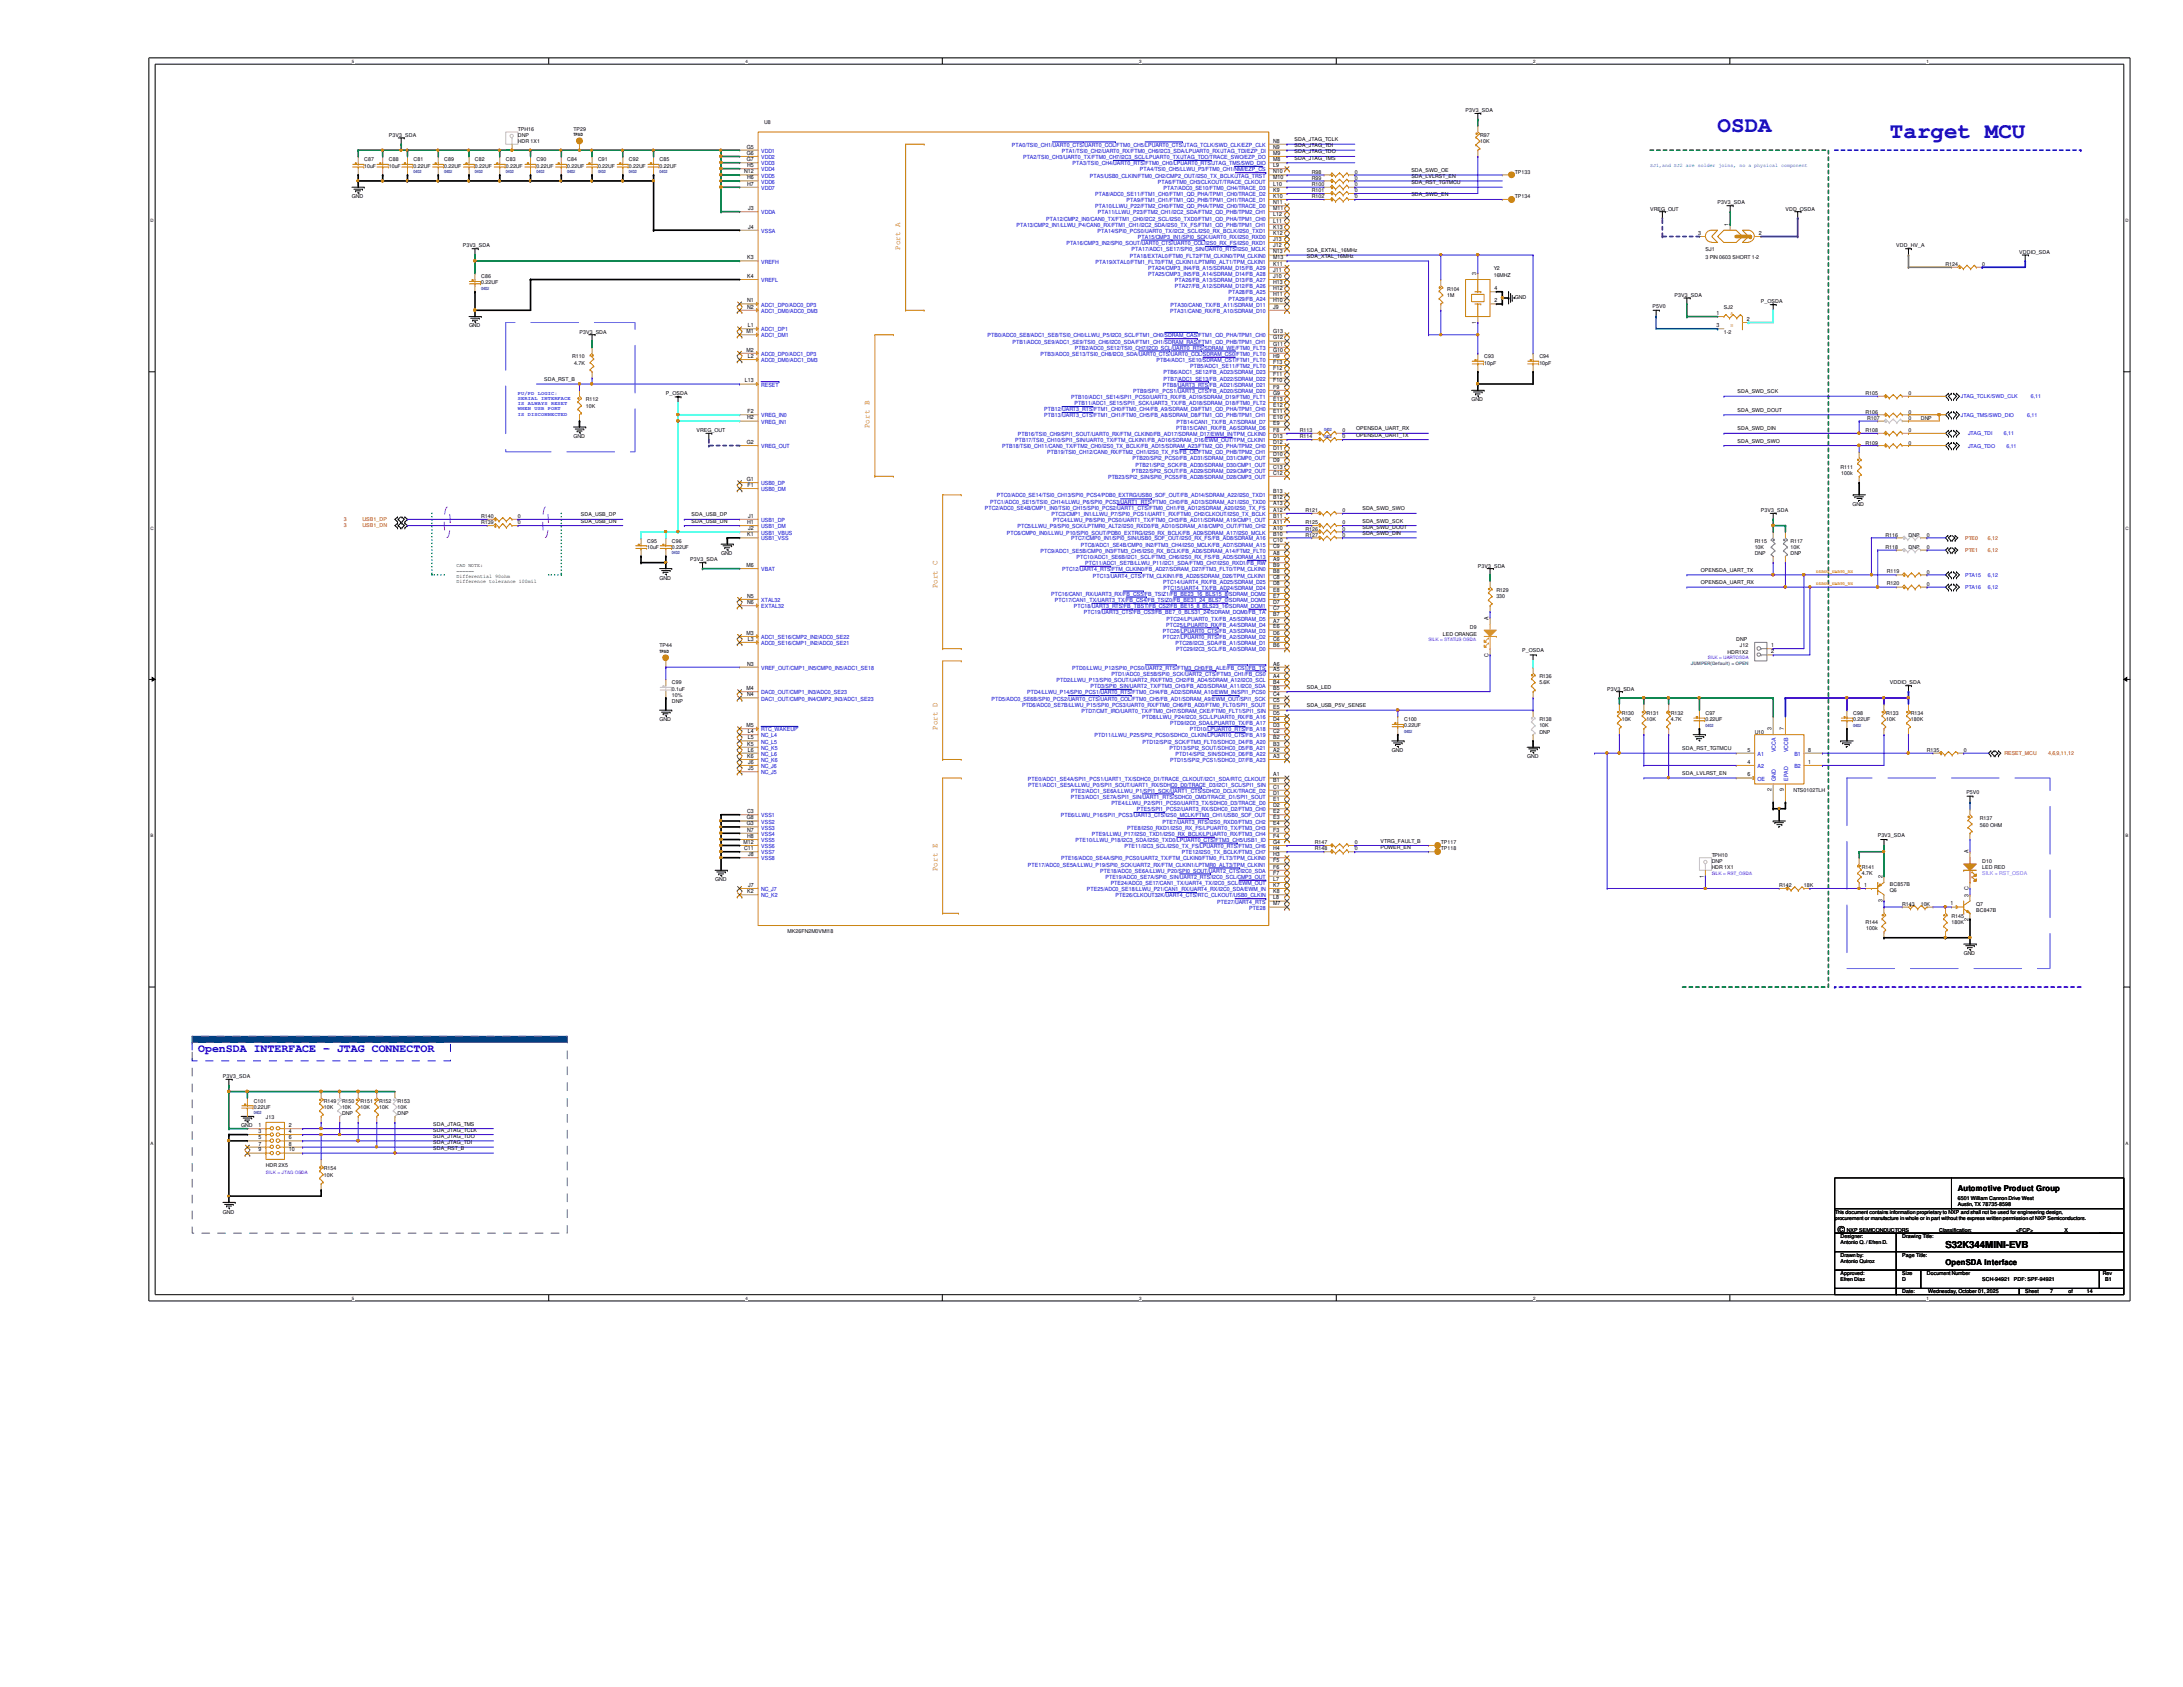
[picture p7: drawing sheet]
<svg xmlns="http://www.w3.org/2000/svg" width="279mm" height="216mm" viewBox="0 0 279 216" stroke-linecap="round" stroke-linejoin="round" font-family="sans-serif">
<defs><g id="words">
<g font-size="2.9" fill="#00f">
<text x="219.8" y="16.9">OSDA</text>
<text x="241.9" y="17.7">Target MCU</text>
</g>
<text font-size="1.5" fill="#00f" x="25.4" y="134.6">OpenSDA INTERFACE - JTAG CONNECTOR</text>
<g font-size="1.2">
<text x="235.2" y="157.8">©</text>
<text x="249" y="159.8">S32K344MINI-EVB</text>
</g>
<g font-size="1" fill="#cc8006">
<text x="115.2" y="32" transform="rotate(-90 115.2 32)">Port A</text>
<text x="111.3" y="54.8" transform="rotate(-90 111.3 54.8)">Port B</text>
<text x="120" y="75.3" transform="rotate(-90 120 75.3)">Port C</text>
<text x="120" y="93.4" transform="rotate(-90 120 93.4)">Port D</text>
<text x="120" y="111.5" transform="rotate(-90 120 111.5)">Port E</text>
</g>
<g font-size="1">
<text x="250.6" y="152.5">Automotive Product Group</text>
<text x="249" y="161.9">OpenSDA Interface</text>
</g>
<g font-size=".7">
<text x="49.8" y="17.5">P3V3_SDA</text>
<text x="66.3" y="16.7">TPH16</text>
<text x="66.3" y="17.5">DNP</text>
<text x="73.4" y="16.7">TP29</text>
<text x="97.8" y="15.9">U8</text>
<text x="187.6" y="14.4">P3V3_SDA</text>
<text x="189.4" y="17.5">R97</text>
<text x="46.6" y="20.7">C87</text>
<text x="46.6" y="21.5">10uF</text>
<text x="49.8" y="20.7">C88</text>
<text x="49.8" y="21.5">10uF</text>
<text x="52.9" y="20.7">C81</text>
<text x="52.9" y="21.5">0.22UF</text>
<text x="56.9" y="20.7">C89</text>
<text x="56.9" y="21.5">0.22UF</text>
<text x="60.8" y="20.7">C82</text>
<text x="60.8" y="21.5">0.22UF</text>
<text x="64.7" y="20.7">C83</text>
<text x="64.7" y="21.5">0.22UF</text>
<text x="65.3" y="19.4" transform="rotate(-90 65.3 19.4)">1</text>
<text x="66.3" y="18.3">HDR 1X1</text>
<text x="68.7" y="20.7">C90</text>
<text x="68.7" y="21.5">0.22UF</text>
<text x="72.6" y="20.7">C84</text>
<text x="72.6" y="21.5">0.22UF</text>
<text x="76.5" y="20.7">C91</text>
<text x="76.5" y="21.5">0.22UF</text>
<text x="80.5" y="20.7">C92</text>
<text x="80.5" y="21.5">0.22UF</text>
<text x="84.4" y="20.7">C85</text>
<text x="84.4" y="21.5">0.22UF</text>
<text x="95.2" y="22.2">N12</text>
<text x="95.6" y="19">G5</text>
<text x="95.6" y="19.8">G6</text>
<text x="95.6" y="20.6">G7</text>
<text x="95.6" y="21.4">H5</text>
<text x="95.6" y="22.9">H6</text>
<text x="95.6" y="23.7">H7</text>
<text x="162.9" y="18.2">N8</text>
<text x="162.9" y="19">N9</text>
<text x="162.9" y="19.8">M9</text>
<text x="162.9" y="20.6">M8</text>
<text x="162.9" y="21.4">L9</text>
<text x="162.9" y="22.2">N10</text>
<text x="162.9" y="22.9">M10</text>
<text x="162.9" y="23.7">L10</text>
<text x="165.7" y="18.1">SDA_JTAG_TCLK</text>
<text x="165.7" y="18.8">SDA_JTAG_TDI</text>
<text x="165.7" y="19.6">SDA_JTAG_TDO</text>
<text x="165.7" y="20.4">SDA_JTAG_TMS</text>
<text x="167.9" y="23.8">R100</text>
<text x="167.9" y="23">R99</text>
<text x="167.9" y="22.2">R98</text>
<text x="173.4" y="23.8">0</text>
<text x="173.4" y="23">0</text>
<text x="173.4" y="22.2">0</text>
<text x="180.6" y="22">SDA_SWD_OE</text>
<text x="180.6" y="22.8">SDA_LVLRST_EN</text>
<text x="180.6" y="23.6">SDA_RST_TGTMCU</text>
<text x="189.4" y="18.3">10K</text>
<text x="193.9" y="22.2">TP133</text>
<text x="45" y="25.4">GND</text>
<text x="95.8" y="26.9">J3</text>
<text x="95.8" y="29.3">J4</text>
<text x="162.9" y="24.6">K9</text>
<text x="162.9" y="25.3">K10</text>
<text x="162.9" y="26.1">N11</text>
<text x="162.9" y="26.9">M11</text>
<text x="162.9" y="27.7">L12</text>
<text x="162.9" y="28.5">L11</text>
<text x="162.9" y="29.3">K13</text>
<text x="167.9" y="24.6">R101</text>
<text x="167.9" y="25.4">R102</text>
<text x="173.4" y="24.6">0</text>
<text x="173.4" y="25.4">0</text>
<text x="180.6" y="25.1">SDA_SWD_EN</text>
<text x="193.9" y="25.4">TP134</text>
<text x="211.2" y="27">VREG_OUT</text>
<text x="219.8" y="26.2">P3V3_SDA</text>
<text x="221.2" y="28.9" transform="rotate(-90 221.2 28.9)">1</text>
<text x="228.5" y="27">VDD_OSDA</text>
<text x="59.2" y="31.7">P3V3_SDA</text>
<text x="61.6" y="35.6">C86</text>
<text x="95.6" y="33.2">K3</text>
<text x="95.6" y="35.6">K4</text>
<text x="162.9" y="30.1">K12</text>
<text x="162.9" y="30.8">J13</text>
<text x="162.9" y="31.6">J12</text>
<text x="162.9" y="32.4">N13</text>
<text x="162.9" y="33.2">M13</text>
<text x="162.9" y="34">K11</text>
<text x="162.9" y="34.8">J11</text>
<text x="162.9" y="35.6">J10</text>
<text x="167.3" y="32.3">SDA_EXTAL_16MHz</text>
<text x="167.3" y="33">SDA_XTAL_16MHz</text>
<text x="188.9" y="35.2" transform="rotate(-90 188.9 35.2)">3</text>
<text x="191.2" y="34.5">Y2</text>
<text x="191.2" y="35.5">16MHZ</text>
<text x="217.3" y="30.1">3</text>
<text x="218.3" y="32.2">SJ1</text>
<text x="218.3" y="33.1">3 PIN 0603 SHORT 1-2</text>
<text x="225.1" y="30.1">2</text>
<text x="242.7" y="31.7">VDD_HV_A</text>
<text x="249" y="34">R124</text>
<text x="253.7" y="34">0</text>
<text x="258.4" y="32.5">VDDIO_SDA</text>
<text x="60" y="41.9">GND</text>
<text x="61.6" y="36.4">0.22UF</text>
<text x="95.6" y="38.7">N1</text>
<text x="95.6" y="39.5">N2</text>
<text x="95.7" y="41.9">L1</text>
<text x="162.9" y="36.4">H13</text>
<text x="162.9" y="37.1">H12</text>
<text x="162.9" y="37.9">H11</text>
<text x="162.9" y="38.7">H10</text>
<text x="162.9" y="39.5">J9</text>
<text x="185.2" y="37.2">R104</text>
<text x="185.2" y="38">1M</text>
<text x="188.9" y="41.4" transform="rotate(-90 188.9 41.4)">1</text>
<text x="191.3" y="37.1">4</text>
<text x="191.3" y="38.7">2</text>
<text x="193.9" y="38.3">GND</text>
<text x="211.5" y="39.4">P5V0</text>
<text x="214.3" y="38">P3V3_SDA</text>
<text x="219.7" y="40.3">1</text>
<text x="219.7" y="41.9">3</text>
<text x="220.6" y="39.5">SJ2</text>
<text x="223.6" y="41.1">2</text>
<text x="225.4" y="38.8">P_OSDA</text>
<text x="73.2" y="45.8">R110</text>
<text x="73.5" y="46.7">4.7K</text>
<text x="74.2" y="42.7">P3V3_SDA</text>
<text x="95.5" y="42.6">M1</text>
<text x="95.5" y="45">M2</text>
<text x="95.7" y="45.8">L2</text>
<text x="162.9" y="42.6">G13</text>
<text x="162.9" y="43.4">G12</text>
<text x="162.9" y="44.2">G11</text>
<text x="162.9" y="45">G10</text>
<text x="162.9" y="45.8">H9</text>
<text x="162.9" y="46.6">F13</text>
<text x="162.9" y="47.4">F12</text>
<text x="189.9" y="45.8">C93</text>
<text x="189.9" y="46.7">10pF</text>
<text x="197" y="45.8">C94</text>
<text x="197" y="46.7">10pF</text>
<text x="220.6" y="42.7">1-2</text>
<text x="69.6" y="48.8">SDA_RST_B</text>
<text x="75" y="51.3">R112</text>
<text x="75" y="52.2">10K</text>
<text x="85.2" y="50.6">P_OSDA</text>
<text x="95.3" y="48.9">L13</text>
<text x="95.6" y="53.7">H2</text>
<text x="95.7" y="52.9">F2</text>
<text x="162.9" y="48.2">F11</text>
<text x="162.9" y="48.9">F10</text>
<text x="162.9" y="49.7">F9</text>
<text x="162.9" y="50.5">G9</text>
<text x="162.9" y="51.3">E13</text>
<text x="162.9" y="52.1">E12</text>
<text x="162.9" y="52.9">E11</text>
<text x="162.9" y="53.7">E10</text>
<text x="188.3" y="51.3">GND</text>
<text x="222.4" y="50.3">SDA_SWD_SCK</text>
<text x="222.4" y="52.7">SDA_SWD_DOUT</text>
<text x="238.8" y="50.6">R105</text>
<text x="238.8" y="53">R106</text>
<text x="239" y="53.7">R107</text>
<text x="244.3" y="50.6">0</text>
<text x="244.3" y="53">0</text>
<text x="244.3" y="53.7">0</text>
<text x="245.8" y="53.7">DNP</text>
<text x="73.4" y="56.1">GND</text>
<text x="89.2" y="55.3">VREG_OUT</text>
<text x="95.6" y="56.8">G2</text>
<text x="162.9" y="55.2">F8</text>
<text x="162.9" y="56">D13</text>
<text x="162.9" y="56.8">D12</text>
<text x="162.9" y="57.6">D11</text>
<text x="162.9" y="58.4">D10</text>
<text x="162.9" y="59.2">D9</text>
<text x="162.9" y="60">C13</text>
<text x="162.9" y="54.4">E9</text>
<text x="166.4" y="56.1">R114</text>
<text x="166.4" y="55.3">R113</text>
<text x="171.8" y="56.1">0</text>
<text x="171.8" y="55.3">0</text>
<text x="173.6" y="55.1">OPENSDA_UART_RX</text>
<text x="173.6" y="55.9">OPENSDA_UART_TX</text>
<text x="222.4" y="55.1">SDA_SWD_DIN</text>
<text x="222.4" y="56.6">SDA_SWD_SWO</text>
<text x="238.8" y="55.3">R108</text>
<text x="238.8" y="56.9">R109</text>
<text x="244.3" y="55.3">0</text>
<text x="244.3" y="56.9">0</text>
<text x="95.6" y="61.6">G1</text>
<text x="95.7" y="62.3">F1</text>
<text x="162.9" y="60.7">C12</text>
<text x="162.9" y="63.1">B13</text>
<text x="162.9" y="63.9">B12</text>
<text x="162.9" y="64.7">A13</text>
<text x="162.9" y="65.5">A12</text>
<text x="167.1" y="65.5">R121</text>
<text x="171.8" y="65.5">0</text>
<text x="174.4" y="65.3">SDA_SWD_SWO</text>
<text x="225.4" y="65.5">P3V3_SDA</text>
<text x="235.6" y="60">R111</text>
<text x="235.7" y="60.8">100k</text>
<text x="237.1" y="64.8">GND</text>
<text x="61.6" y="66.3">R140</text>
<text x="61.6" y="67.1">R139</text>
<text x="66.3" y="66.3">0</text>
<text x="66.3" y="67.1">0</text>
<text x="74.3" y="66.1">SDA_USB_DP</text>
<text x="74.3" y="66.9">SDA_USB_DN</text>
<text x="82.8" y="69.5">C95</text>
<text x="82.8" y="70.3">10uF</text>
<text x="86" y="69.5">C96</text>
<text x="86" y="70.3">0.22UF</text>
<text x="88.3" y="71.8">P3V3_SDA</text>
<text x="88.5" y="66.1">SDA_USB_DP</text>
<text x="88.5" y="66.9">SDA_USB_DN</text>
<text x="92.3" y="71">GND</text>
<text x="95.6" y="68.6">K1</text>
<text x="95.6" y="67.1">H1</text>
<text x="95.8" y="66.3">J1</text>
<text x="95.8" y="67.9">J2</text>
<text x="162.9" y="66.3">B11</text>
<text x="162.9" y="67.1">A11</text>
<text x="162.9" y="67.9">A10</text>
<text x="162.9" y="68.6">B10</text>
<text x="162.9" y="69.4">C10</text>
<text x="162.9" y="70.2">C9</text>
<text x="162.9" y="71">A8</text>
<text x="162.9" y="71.8">A9</text>
<text x="167.1" y="67.9">R126</text>
<text x="167.1" y="68.7">R127</text>
<text x="167.1" y="67.1">R125</text>
<text x="171.8" y="67.9">0</text>
<text x="171.8" y="68.7">0</text>
<text x="171.8" y="67.1">0</text>
<text x="174.4" y="66.9">SDA_SWD_SCK</text>
<text x="174.4" y="67.7">SDA_SWD_DOUT</text>
<text x="174.4" y="68.5">SDA_SWD_DIN</text>
<text x="224.6" y="69.5">R115</text>
<text x="224.6" y="70.3">10K</text>
<text x="224.6" y="71">DNP</text>
<text x="229.2" y="69.5">R117</text>
<text x="229.2" y="70.3">10K</text>
<text x="229.2" y="71">DNP</text>
<text x="241.3" y="70.3">R118</text>
<text x="241.3" y="68.7">R116</text>
<text x="244.3" y="70.3">DNP</text>
<text x="244.3" y="68.7">DNP</text>
<text x="246.6" y="70.3">0</text>
<text x="246.6" y="68.7">0</text>
<text x="84.4" y="74.2">GND</text>
<text x="95.5" y="72.6">M6</text>
<text x="95.6" y="77.3">N6</text>
<text x="95.6" y="76.5">N5</text>
<text x="162.9" y="72.6">B9</text>
<text x="162.9" y="73.4">B8</text>
<text x="162.9" y="74.1">C8</text>
<text x="162.9" y="74.9">D8</text>
<text x="162.9" y="75.7">E8</text>
<text x="162.9" y="76.5">E7</text>
<text x="162.9" y="77.3">D7</text>
<text x="189.1" y="72.6">P3V3_SDA</text>
<text x="191.5" y="75.8">R129</text>
<text x="191.5" y="76.6">330</text>
<text x="217.7" y="73.2">OPENSDA_UART_TX</text>
<text x="217.7" y="74.8">OPENSDA_UART_RX</text>
<text x="241.5" y="74.9">R120</text>
<text x="241.5" y="73.3">R119</text>
<text x="246.6" y="75">0</text>
<text x="246.6" y="73.4">0</text>
<text x="84.4" y="82.8">TP44</text>
<text x="95.5" y="81.2">M3</text>
<text x="95.7" y="82">L3</text>
<text x="162.9" y="78.1">C7</text>
<text x="162.9" y="78.9">B7</text>
<text x="162.9" y="79.7">A7</text>
<text x="162.9" y="80.4">E6</text>
<text x="162.9" y="81.2">D6</text>
<text x="162.9" y="82">C6</text>
<text x="162.9" y="82.8">B6</text>
<text x="184.7" y="81.4">LED ORANGE</text>
<text x="188.1" y="80.5">D9</text>
<text x="190.5" y="79.3" transform="rotate(-90 190.5 79.3)">A</text>
<text x="194.8" y="83.5">P_OSDA</text>
<text x="221.1" y="83.7">HDR1X2</text>
<text x="222.2" y="82.1">DNP</text>
<text x="222.7" y="82.8">J12</text>
<text x="226.7" y="82.8">1</text>
<text x="226.7" y="83.6">2</text>
<text x="86" y="87.6">C99</text>
<text x="86" y="88.4">0.1uF</text>
<text x="86" y="90">DNP</text>
<text x="86" y="89.2">10%</text>
<text x="95.5" y="88.3">M4</text>
<text x="95.6" y="85.2">N3</text>
<text x="95.6" y="89.1">N4</text>
<text x="162.9" y="85.2">A6</text>
<text x="162.9" y="85.9">A5</text>
<text x="162.9" y="86.7">A4</text>
<text x="162.9" y="87.5">B4</text>
<text x="162.9" y="88.3">B5</text>
<text x="162.9" y="89.1">C4</text>
<text x="162.9" y="89.9">C5</text>
<text x="167.3" y="88.1">SDA_LED</text>
<text x="190.5" y="84" transform="rotate(-90 190.5 84)">C</text>
<text x="197" y="86.8">R136</text>
<text x="197" y="87.6">5.6K</text>
<text x="205.7" y="88.4">P3V3_SDA</text>
<text x="241.9" y="87.6">VDDIO_SDA</text>
<text x="84.4" y="92.3">GND</text>
<text x="95.5" y="93">M5</text>
<text x="95.6" y="95.4">K5</text>
<text x="95.7" y="93.8">L4</text>
<text x="95.7" y="94.6">L5</text>
<text x="162.9" y="90.7">E5</text>
<text x="162.9" y="95.4">B3</text>
<text x="162.9" y="91.5">D5</text>
<text x="162.9" y="92.2">D4</text>
<text x="162.9" y="93">D3</text>
<text x="162.9" y="93.8">C2</text>
<text x="162.9" y="94.6">B2</text>
<text x="167.3" y="90.5">SDA_USB_P5V_SENSE</text>
<text x="179.7" y="92.3">C100</text>
<text x="179.7" y="93.1">0.22UF</text>
<text x="197" y="92.3">R138</text>
<text x="197" y="93.1">10K</text>
<text x="197" y="93.9">DNP</text>
<text x="207.6" y="91.5">R130</text>
<text x="207.6" y="92.3">10K</text>
<text x="210.7" y="91.5">R131</text>
<text x="210.7" y="92.3">10K</text>
<text x="213.9" y="91.5">R132</text>
<text x="213.9" y="92.3">4.7K</text>
<text x="218.3" y="91.5">C97</text>
<text x="218.3" y="92.3">0.22UF</text>
<text x="224.6" y="93.9">U10</text>
<text x="226.7" y="93.5" transform="rotate(-90 226.7 93.5)">3</text>
<text x="228.3" y="93.5" transform="rotate(-90 228.3 93.5)">7</text>
<text x="237.2" y="91.5">C98</text>
<text x="237.2" y="92.3">0.22UF</text>
<text x="241.4" y="91.5">R133</text>
<text x="241.4" y="92.3">10K</text>
<text x="244.6" y="91.5">R134</text>
<text x="244.6" y="92.3">180K</text>
<text x="95.6" y="97">K6</text>
<text x="95.7" y="96.2">L6</text>
<text x="95.8" y="97.7">J6</text>
<text x="95.8" y="98.6">J5</text>
<text x="162.9" y="99.4">A1</text>
<text x="162.9" y="100.1">B1</text>
<text x="162.9" y="100.9">C1</text>
<text x="162.9" y="101.7">D1</text>
<text x="162.9" y="96.2">A2</text>
<text x="162.9" y="97">A3</text>
<text x="178.1" y="96.3">GND</text>
<text x="195.5" y="97">GND</text>
<text x="215.3" y="96">SDA_RST_TGTMCU</text>
<text x="215.3" y="99.2">SDA_LVLRST_EN</text>
<text x="223.6" y="99.4">6</text>
<text x="223.6" y="96.2">5</text>
<text x="223.6" y="97.7">4</text>
<text x="226.7" y="101.3" transform="rotate(-90 226.7 101.3)">2</text>
<text x="228.3" y="101.3" transform="rotate(-90 228.3 101.3)">9</text>
<text x="229.5" y="101.3">NTS0102TLH</text>
<text x="231.4" y="97.7">1</text>
<text x="231.4" y="96.2">8</text>
<text x="246.6" y="96.3">R135</text>
<text x="251.3" y="96.3">0</text>
<text x="251.7" y="101.6">P5V0</text>
<text x="95.2" y="108">M12</text>
<text x="95.6" y="104.9">G8</text>
<text x="95.6" y="105.6">G3</text>
<text x="95.6" y="104.1">C3</text>
<text x="95.6" y="106.4">N7</text>
<text x="95.6" y="107.2">H8</text>
<text x="162.9" y="102.5">E1</text>
<text x="162.9" y="103.3">D2</text>
<text x="162.9" y="104.1">E2</text>
<text x="162.9" y="104.9">E3</text>
<text x="162.9" y="105.6">E4</text>
<text x="162.9" y="106.4">F3</text>
<text x="162.9" y="107.2">F4</text>
<text x="162.9" y="108">G4</text>
<text x="168.3" y="108">R147</text>
<text x="176.7" y="107.8">VTRG_FAULT_B</text>
<text x="240.3" y="107.1">P3V3_SDA</text>
<text x="253.4" y="104.9">R137</text>
<text x="253.4" y="105.9">560 OHM</text>
<text x="91.5" y="112.8">GND</text>
<text x="95.2" y="108.8">C11</text>
<text x="95.8" y="109.6">J8</text>
<text x="95.8" y="113.5">J7</text>
<text x="162.9" y="108.8">H4</text>
<text x="162.9" y="112.7">L7</text>
<text x="162.9" y="113.5">K7</text>
<text x="162.9" y="109.6">H3</text>
<text x="162.9" y="110.4">F5</text>
<text x="162.9" y="111.2">F6</text>
<text x="162.9" y="111.9">F7</text>
<text x="168.3" y="108.8">R148</text>
<text x="173.4" y="108.1">0</text>
<text x="173.4" y="108.8">0</text>
<text x="176.7" y="108.6">POWER_EN</text>
<text x="184.4" y="108.1">TP117</text>
<text x="184.4" y="108.8">TP118</text>
<text x="218.1" y="112.3" transform="rotate(-90 218.1 112.3)">1</text>
<text x="219.1" y="109.6">TPH10</text>
<text x="219.1" y="111.2">HDR 1X1</text>
<text x="219.1" y="110.4">DNP</text>
<text x="227.7" y="113.6">R142</text>
<text x="230.9" y="113.6">18K</text>
<text x="238.3" y="111.2">R141</text>
<text x="238.3" y="112">4.7K</text>
<text x="238.6" y="113.5">1</text>
<text x="240.9" y="112.4" transform="rotate(-90 240.9 112.4)">2</text>
<text x="241.9" y="113.4">BC857B</text>
<text x="251.9" y="109.2" transform="rotate(-90 251.9 109.2)">A</text>
<text x="253.7" y="110.4">D10</text>
<text x="253.7" y="111.2">LED RED</text>
<text x="95.6" y="114.3">K2</text>
<text x="100.8" y="119.4">MK26FN2M0VMI18</text>
<text x="162.9" y="114.3">K8</text>
<text x="162.9" y="115.1">L8</text>
<text x="162.9" y="115.9">M7</text>
<text x="238.8" y="118.3">R144</text>
<text x="238.8" y="119.1">100k</text>
<text x="240.9" y="115.4" transform="rotate(-90 240.9 115.4)">3</text>
<text x="241.9" y="114.2">Q6</text>
<text x="243.5" y="116">R143</text>
<text x="245.8" y="116">10K</text>
<text x="249.6" y="115.9">1</text>
<text x="249.8" y="117.5">R145</text>
<text x="249.8" y="118.3">180K</text>
<text x="251.9" y="117.8" transform="rotate(-90 251.9 117.8)">2</text>
<text x="251.9" y="114.8" transform="rotate(-90 251.9 114.8)">3 C</text>
<text x="252.9" y="116">Q7</text>
<text x="252.9" y="116.7">BC847B</text>
<text x="251.3" y="122.2">GND</text>
<text x="28.5" y="138">P3V3_SDA</text>
<text x="32.5" y="141.1">C101</text>
<text x="32.5" y="141.9">0.22UF</text>
<text x="34" y="143.2">J13</text>
<text x="41.4" y="141.1">R149</text>
<text x="41.4" y="141.9">10K</text>
<text x="43.8" y="141.1">R150</text>
<text x="43.8" y="141.9">10K</text>
<text x="43.8" y="142.7">DNP</text>
<text x="46.1" y="141.1">R151</text>
<text x="46.1" y="141.9">10K</text>
<text x="48.5" y="141.1">R152</text>
<text x="48.5" y="141.9">10K</text>
<text x="50.9" y="141.1">R153</text>
<text x="50.9" y="141.9">10K</text>
<text x="50.9" y="142.7">DNP</text>
<text x="30.9" y="144.3">GND</text>
<text x="33.1" y="144.2">1</text>
<text x="33.1" y="145">3</text>
<text x="33.1" y="145.8">5</text>
<text x="33.1" y="146.6">7</text>
<text x="33.1" y="147.4">9</text>
<text x="34" y="149.3">HDR 2X5</text>
<text x="37" y="144.2">2</text>
<text x="37" y="145">4</text>
<text x="37" y="145.8">6</text>
<text x="37" y="146.6">8</text>
<text x="37" y="147.4">10</text>
<text x="41.4" y="149.8">R154</text>
<text x="55.5" y="144.1">SDA_JTAG_TMS</text>
<text x="55.5" y="144.8">SDA_JTAG_TCLK</text>
<text x="55.5" y="145.6">SDA_JTAG_TDO</text>
<text x="55.5" y="146.4">SDA_JTAG_TDI</text>
<text x="55.5" y="147.2">SDA_RST_B</text>
<text x="28.5" y="155.3">GND</text>
<text x="41.4" y="150.6">10K</text>
<text x="234.8" y="155.3">This document contains information proprietary to NXP and shall not be used for engineering design,</text>
<text x="250.6" y="153.6">6501 William Cannon Drive West</text>
<text x="250.6" y="154.3">Austin, TX 78735-8598</text>
<text x="234.8" y="156.1">procurement or manufacture in whole or in part without the express written permission of NXP Semiconductors.</text>
<text x="235.6" y="158.5">Designer:</text>
<text x="235.6" y="160.8">Drawn by:</text>
<text x="235.6" y="159.3">Antonio Q. / Efren D.</text>
<text x="235.6" y="161.6">Antonio Quiroz</text>
<text x="236.4" y="157.6">NXP SEMICONDUCTORS</text>
<text x="243.5" y="160.8">Page Title:</text>
<text x="243.5" y="158.5">Drawing Title:</text>
<text x="248.2" y="157.6">Classification:</text>
<text x="258.1" y="157.6">&lt;FCP&gt;</text>
<text x="264.2" y="157.6">X</text>
<text x="268.7" y="157.6">____</text>
<text x="235.6" y="163.2">Approved:</text>
<text x="235.6" y="164">Efren Diaz</text>
<text x="243.5" y="163.2">Size</text>
<text x="243.5" y="165.5">Date:</text>
<text x="243.5" y="164">D</text>
<text x="246.6" y="163.2">Document Number</text>
<text x="246.8" y="165.5">Wednesday, October 01, 2025</text>
<text x="253.7" y="164">SCH-94921</text>
<text x="257.8" y="164">PDF: SPF-94921</text>
<text x="259.2" y="165.5">Sheet</text>
<text x="262.4" y="165.5">7</text>
<text x="264.8" y="165.5">of</text>
<text x="267.1" y="165.5">14</text>
<text x="269.2" y="163.2">Rev</text>
<text x="269.5" y="164">B1</text>
</g>
<g font-size=".7" fill="#00c">
<text x="97.4" y="19.6">VDD1</text>
<text x="97.4" y="20.4">VDD2</text>
<text x="97.4" y="21.2">VDD3</text>
<text x="97.4" y="21.9">VDD4</text>
<text x="97.4" y="22.7">VDD5</text>
<text x="97.4" y="23.5">VDD6</text>
<text x="129.5" y="18.8">PTA0/TSI0_CH1/UART0_CTS/UART0_COL/FTM0_CH5/LPUART0_CTS/JTAG_TCLK/SWD_CLK/EZP_CLK</text>
<text x="130.9" y="20.4">PTA2/TSI0_CH3/UART0_TX/FTM0_CH7/I2C3_SCL/LPUART0_TX/JTAG_TDO/TRACE_SWO/EZP_DO</text>
<text x="135.9" y="19.6">PTA1/TSI0_CH2/UART0_RX/FTM0_CH6/I2C3_SDA/LPUART0_RX/JTAG_TDI/EZP_DI</text>
<text x="137.3" y="21.2">PTA3/TSI0_CH4/UART0_RTS/FTM0_CH0/LPUART0_RTS/JTAG_TMS/SWD_DIO</text>
<text x="139.5" y="22.7">PTA5/USB0_CLKIN/FTM0_CH2/CMP2_OUT/I2S0_TX_BCLK/JTAG_TRST</text>
<text x="145.9" y="21.9">PTA4/TSI0_CH5/LLWU_P3/FTM0_CH1/NMI/EZP_CS</text>
<text x="148.2" y="23.5">PTA6/FTM0_CH3/CLKOUT/TRACE_CLKOUT</text>
<text x="97.4" y="27.4">VDDA</text>
<text x="97.4" y="29.8">VSSA</text>
<text x="97.4" y="24.3">VDD7</text>
<text x="130.1" y="29">PTA13/CMP2_IN1/LLWU_P4/CAN0_RX/FTM1_CH1/I2C2_SDA/I2S0_TX_FS/FTM1_QD_PHB/TPM1_CH1</text>
<text x="133.9" y="28.2">PTA12/CMP2_IN0/CAN0_TX/FTM1_CH0/I2C2_SCL/I2S0_TXD0/FTM1_QD_PHA/TPM1_CH0</text>
<text x="140.2" y="25.1">PTA8/ADC0_SE11/FTM1_CH0/FTM1_QD_PHA/TPM1_CH0/TRACE_D2</text>
<text x="140.2" y="26.7">PTA10/LLWU_P22/FTM2_CH0/FTM2_QD_PHA/TPM2_CH0/TRACE_D0</text>
<text x="140.5" y="29.8">PTA14/SPI0_PCS0/UART0_TX/I2C2_SCL/I2S0_RX_BCLK/I2S0_TXD1</text>
<text x="140.5" y="27.4">PTA11/LLWU_P23/FTM2_CH1/I2C2_SDA/FTM2_QD_PHB/TPM2_CH1</text>
<text x="144.2" y="25.9">PTA9/FTM1_CH1/FTM1_QD_PHB/TPM1_CH1/TRACE_D1</text>
<text x="148.9" y="24.3">PTA7/ADC0_SE10/FTM0_CH4/TRACE_D3</text>
<text x="97.4" y="33.7">VREFH</text>
<text x="136.5" y="31.4">PTA16/CMP3_IN2/SPI0_SOUT/UART0_CTS/UART0_COL/I2S0_RX_FS/I2S0_RXD1</text>
<text x="140.2" y="33.7">PTA19/XTAL0/FTM1_FLT0/FTM_CLKIN1/LPTMR0_ALT1/TPM_CLKIN1</text>
<text x="144.6" y="33">PTA18/EXTAL0/FTM0_FLT2/FTM_CLKIN0/TPM_CLKIN0</text>
<text x="144.8" y="32.2">PTA17/ADC1_SE17/SPI0_SIN/UART0_RTS/I2S0_MCLK</text>
<text x="145.6" y="30.6">PTA15/CMP3_IN1/SPI0_SCK/UART0_RX/I2S0_RXD0</text>
<text x="146.9" y="34.5">PTA24/CMP3_IN4/FB_A15/SDRAM_D15/FB_A29</text>
<text x="146.9" y="35.3">PTA25/CMP3_IN5/FB_A14/SDRAM_D14/FB_A28</text>
<text x="97.4" y="36.1">VREFL</text>
<text x="97.4" y="39.2">ADC1_DP0/ADC0_DP3</text>
<text x="97.4" y="40">ADC1_DM0/ADC0_DM3</text>
<text x="149.8" y="40">PTA31/CAN0_RX/FB_A10/SDRAM_D10</text>
<text x="149.8" y="39.2">PTA30/CAN0_TX/FB_A11/SDRAM_D11</text>
<text x="150.4" y="36.1">PTA26/FB_A13/SDRAM_D13/FB_A27</text>
<text x="150.4" y="36.9">PTA27/FB_A12/SDRAM_D12/FB_A26</text>
<text x="157.2" y="37.7">PTA28/FB_A25</text>
<text x="157.2" y="38.5">PTA29/FB_A24</text>
<text x="97.4" y="42.4">ADC1_DP1</text>
<text x="97.4" y="43.2">ADC1_DM1</text>
<text x="97.4" y="45.6">ADC0_DP0/ADC1_DP3</text>
<text x="97.4" y="46.4">ADC0_DM0/ADC1_DM3</text>
<text x="126.4" y="43.2">PTB0/ADC0_SE8/ADC1_SE8/TSI0_CH0/LLWU_P5/I2C0_SCL/FTM1_CH0/SDRAM_CAS/FTM1_QD_PHA/TPM1_CH0</text>
<text x="129.6" y="44">PTB1/ADC0_SE9/ADC1_SE9/TSI0_CH6/I2C0_SDA/FTM1_CH1/SDRAM_RAS/FTM1_QD_PHB/TPM1_CH1</text>
<text x="133.2" y="45.6">PTB3/ADC0_SE13/TSI0_CH8/I2C0_SDA/UART0_CTS/UART0_COL/SDRAM_CS0/FTM0_FLT0</text>
<text x="137.6" y="44.8">PTB2/ADC0_SE12/TSI0_CH7/I2C0_SCL/UART0_RTS/SDRAM_WE/FTM0_FLT3</text>
<text x="148" y="46.4">PTB4/ADC1_SE10/SDRAM_CS1/FTM1_FLT0</text>
<text x="148.9" y="47.9">PTB6/ADC1_SE12/FB_AD23/SDRAM_D23</text>
<text x="152.3" y="47.1">PTB5/ADC1_SE11/FTM2_FLT0</text>
<text x="97.4" y="49.5">RESET</text>
<text x="97.4" y="53.4">VREG_IN0</text>
<text x="133.6" y="52.7">PTB12/UART3_RTS/FTM1_CH0/FTM0_CH4/FB_A9/SDRAM_D9/FTM1_QD_PHA/TPM1_CH0</text>
<text x="133.6" y="53.4">PTB13/UART3_CTS/FTM1_CH1/FTM0_CH5/FB_A8/SDRAM_D8/FTM1_QD_PHB/TPM1_CH1</text>
<text x="137.1" y="51.1">PTB10/ADC1_SE14/SPI1_PCS0/UART3_RX/FB_AD19/SDRAM_D19/FTM0_FLT1</text>
<text x="137.5" y="51.9">PTB11/ADC1_SE15/SPI1_SCK/UART3_TX/FB_AD18/SDRAM_D18/FTM0_FLT2</text>
<text x="145" y="50.3">PTB9/SPI1_PCS1/UART3_CTS/FB_AD20/SDRAM_D20</text>
<text x="148.8" y="49.5">PTB8/UART3_RTS/FB_AD21/SDRAM_D21</text>
<text x="148.9" y="48.7">PTB7/ADC1_SE13/FB_AD22/SDRAM_D22</text>
<text x="97.4" y="57.4">VREG_OUT</text>
<text x="97.4" y="54.2">VREG_IN1</text>
<text x="128.3" y="57.4">PTB18/TSI0_CH11/CAN0_TX/FTM2_CH0/I2S0_TX_BCLK/FB_AD15/SDRAM_A23/FTM2_QD_PHA/TPM2_CH0</text>
<text x="129.9" y="56.6">PTB17/TSI0_CH10/SPI1_SIN/UART0_TX/FTM_CLKIN1/FB_AD16/SDRAM_D16/EWM_OUT/TPM_CLKIN1</text>
<text x="130.3" y="55.8">PTB16/TSI0_CH9/SPI1_SOUT/UART0_RX/FTM_CLKIN0/FB_AD17/SDRAM_D17/EWM_IN/TPM_CLKIN0</text>
<text x="134" y="58.2">PTB19/TSI0_CH12/CAN0_RX/FTM2_CH1/I2S0_TX_FS/FB_OE/FTM2_QD_PHB/TPM2_CH1</text>
<text x="144.9" y="58.9">PTB20/SPI2_PCS0/FB_AD31/SDRAM_D31/CMP0_OUT</text>
<text x="145.3" y="59.7">PTB21/SPI2_SCK/FB_AD30/SDRAM_D30/CMP1_OUT</text>
<text x="150.5" y="55">PTB15/CAN1_RX/FB_A6/SDRAM_D6</text>
<text x="150.6" y="54.2">PTB14/CAN1_TX/FB_A7/SDRAM_D7</text>
<text x="97.4" y="62.1">USB0_DP</text>
<text x="97.4" y="62.9">USB0_DM</text>
<text x="126.1" y="65.2">PTC2/ADC0_SE4B/CMP1_IN0/TSI0_CH15/SPI0_PCS2/UART1_CTS/FTM0_CH1/FB_AD12/SDRAM_A20/I2S0_TX_FS</text>
<text x="126.7" y="64.5">PTC1/ADC0_SE15/TSI0_CH14/LLWU_P6/SPI0_PCS3/UART1_RTS/FTM0_CH0/FB_AD13/SDRAM_A21/I2S0_TXD0</text>
<text x="127.6" y="63.7">PTC0/ADC0_SE14/TSI0_CH13/SPI0_PCS4/PDB0_EXTRG/USB0_SOF_OUT/FB_AD14/SDRAM_A22/I2S0_TXD1</text>
<text x="141.8" y="61.3">PTB23/SPI2_SIN/SPI0_PCS5/FB_AD28/SDRAM_D28/CMP3_OUT</text>
<text x="144.9" y="60.5">PTB22/SPI2_SOUT/FB_AD29/SDRAM_D29/CMP2_OUT</text>
<text x="97.4" y="69.2">USB1_VSS</text>
<text x="97.4" y="66.8">USB1_DP</text>
<text x="97.4" y="67.6">USB1_DM</text>
<text x="97.4" y="68.4">USB1_VBUS</text>
<text x="128.9" y="68.4">PTC6/CMP0_IN0/LLWU_P10/SPI0_SOUT/PDB0_EXTRG/I2S0_RX_BCLK/FB_AD9/SDRAM_A17/I2S0_MCLK</text>
<text x="130.2" y="67.6">PTC5/LLWU_P9/SPI0_SCK/LPTMR0_ALT2/I2S0_RXD0/FB_AD10/SDRAM_A18/CMP0_OUT/FTM0_CH2</text>
<text x="133.2" y="70.7">PTC9/ADC1_SE5B/CMP0_IN3/FTM3_CH5/I2S0_RX_BCLK/FB_AD6/SDRAM_A14/FTM2_FLT0</text>
<text x="134.6" y="66">PTC3/CMP1_IN1/LLWU_P7/SPI0_PCS1/UART1_RX/FTM0_CH2/CLKOUT/I2S0_TX_BCLK</text>
<text x="134.8" y="66.8">PTC4/LLWU_P8/SPI0_PCS0/UART1_TX/FTM0_CH3/FB_AD11/SDRAM_A19/CMP1_OUT</text>
<text x="137.1" y="69.2">PTC7/CMP0_IN1/SPI0_SIN/USB0_SOF_OUT/I2S0_RX_FS/FB_AD8/SDRAM_A16</text>
<text x="137.8" y="71.5">PTC10/ADC1_SE6B/I2C1_SCL/FTM3_CH6/I2S0_RX_FS/FB_AD5/SDRAM_A13</text>
<text x="138.3" y="70">PTC8/ADC1_SE4B/CMP0_IN2/FTM3_CH4/I2S0_MCLK/FB_AD7/SDRAM_A15</text>
<text x="97.4" y="73.1">VBAT</text>
<text x="97.4" y="77.9">EXTAL32</text>
<text x="97.4" y="77">XTAL32</text>
<text x="134.5" y="76.3">PTC16/CAN1_RX/UART3_RX/FB_CS5/FB_TSIZ1/FB_BE23_16_BLS15_8/SDRAM_DQM2</text>
<text x="135" y="77">PTC17/CAN1_TX/UART3_TX/FB_CS4/FB_TSIZ0/FB_BE31_24_BLS7_0/SDRAM_DQM3</text>
<text x="135.9" y="73.1">PTC12/UART4_RTS/FTM_CLKIN0/FB_AD27/SDRAM_D27/FTM3_FLT0/TPM_CLKIN0</text>
<text x="137.5" y="77.9">PTC18/UART3_RTS/FB_TBST/FB_CS2/FB_BE15_8_BLS23_16/SDRAM_DQM1</text>
<text x="138.9" y="72.3">PTC11/ADC1_SE7B/LLWU_P11/I2C1_SDA/FTM3_CH7/I2S0_RXD1/FB_RW</text>
<text x="139.9" y="73.9">PTC13/UART4_CTS/FTM_CLKIN1/FB_AD26/SDRAM_D26/TPM_CLKIN1</text>
<text x="148.9" y="74.7">PTC14/UART4_RX/FB_AD25/SDRAM_D25</text>
<text x="148.9" y="75.5">PTC15/UART4_TX/FB_AD24/SDRAM_D24</text>
<text x="97.4" y="81.8">ADC1_SE16/CMP2_IN2/ADC0_SE22</text>
<text x="97.4" y="82.5">ADC0_SE16/CMP1_IN2/ADC0_SE21</text>
<text x="138.7" y="78.6">PTC19/UART3_CTS/FB_CS3/FB_BE7_0_BLS31_24/SDRAM_DQM0/FB_TA</text>
<text x="148.8" y="81">PTC26/LPUART0_CTS/FB_A3/SDRAM_D3</text>
<text x="148.8" y="81.8">PTC27/LPUART0_RTS/FB_A2/SDRAM_D2</text>
<text x="149.3" y="80.2">PTC25/LPUART0_RX/FB_A4/SDRAM_D4</text>
<text x="149.3" y="79.4">PTC24/LPUART0_TX/FB_A5/SDRAM_D5</text>
<text x="150.5" y="82.5">PTC28/I2C3_SDA/FB_A1/SDRAM_D1</text>
<text x="150.5" y="83.4">PTC29/I2C3_SCL/FB_A0/SDRAM_D0</text>
<text x="97.4" y="85.7">VREF_OUT/CMP1_IN5/CMP0_IN5/ADC1_SE18</text>
<text x="97.4" y="88.9">DAC0_OUT/CMP1_IN3/ADC0_SE23</text>
<text x="97.4" y="89.7">DAC1_OUT/CMP0_IN4/CMP2_IN3/ADC1_SE23</text>
<text x="126.9" y="89.7">PTD5/ADC0_SE6B/SPI0_PCS2/UART0_CTS/UART0_COL/FTM0_CH5/FB_AD1/SDRAM_A9/EWM_OUT/SPI1_SCK</text>
<text x="131.5" y="88.9">PTD4/LLWU_P14/SPI0_PCS1/UART0_RTS/FTM0_CH4/FB_AD2/SDRAM_A10/EWM_IN/SPI1_PCS0</text>
<text x="135.2" y="87.3">PTD2/LLWU_P13/SPI0_SOUT/UART2_RX/FTM3_CH2/FB_AD4/SDRAM_A12/I2C0_SCL</text>
<text x="137.2" y="85.7">PTD0/LLWU_P12/SPI0_PCS0/UART2_RTS/FTM3_CH0/FB_ALE/FB_CS1/FB_TS</text>
<text x="139.6" y="88.1">PTD3/SPI0_SIN/UART2_TX/FTM3_CH3/FB_AD3/SDRAM_A11/I2C0_SDA</text>
<text x="142.2" y="86.5">PTD1/ADC0_SE5B/SPI0_SCK/UART2_CTS/FTM3_CH1/FB_CS0</text>
<text x="97.4" y="93.6">RTC_WAKEUP</text>
<text x="97.4" y="94.4">NC_L4</text>
<text x="97.4" y="95.2">NC_L5</text>
<text x="97.4" y="96">NC_K5</text>
<text x="130.8" y="90.4">PTD6/ADC0_SE7B/LLWU_P15/SPI0_PCS3/UART0_RX/FTM0_CH6/FB_AD0/FTM0_FLT0/SPI1_SOUT</text>
<text x="138.4" y="91.2">PTD7/CMT_IRO/UART0_TX/FTM0_CH7/SDRAM_CKE/FTM0_FLT1/SPI1_SIN</text>
<text x="140.1" y="94.4">PTD11/LLWU_P25/SPI2_PCS0/SDHC0_CLKIN/LPUART0_CTS/FB_A19</text>
<text x="146.2" y="92">PTD8/LLWU_P24/I2C0_SCL/LPUART0_RX/FB_A16</text>
<text x="146.2" y="95.2">PTD12/SPI2_SCK/FTM3_FLT0/SDHC0_D4/FB_A20</text>
<text x="149.7" y="96">PTD13/SPI2_SOUT/SDHC0_D5/FB_A21</text>
<text x="149.8" y="92.8">PTD9/I2C0_SDA/LPUART0_TX/FB_A17</text>
<text x="152.3" y="93.6">PTD10/LPUART0_RTS/FB_A18</text>
<text x="97.4" y="96.7">NC_L6</text>
<text x="97.4" y="97.5">NC_K6</text>
<text x="97.4" y="98.3">NC_J6</text>
<text x="97.4" y="99.1">NC_J5</text>
<text x="131.6" y="99.9">PTE0/ADC1_SE4A/SPI1_PCS1/UART1_TX/SDHC0_D1/TRACE_CLKOUT/I2C1_SDA/RTC_CLKOUT</text>
<text x="131.6" y="100.7">PTE1/ADC1_SE5A/LLWU_P0/SPI1_SOUT/UART1_RX/SDHC0_D0/TRACE_D3/I2C1_SCL/SPI1_SIN</text>
<text x="137.1" y="101.5">PTE2/ADC1_SE6A/LLWU_P1/SPI1_SCK/UART1_CTS/SDHC0_DCLK/TRACE_D2</text>
<text x="149.8" y="97.5">PTD15/SPI2_PCS1/SDHC0_D7/FB_A23</text>
<text x="150.5" y="96.7">PTD14/SPI2_SIN/SDHC0_D6/FB_A22</text>
<text x="225" y="99.9">OE</text>
<text x="225" y="96.7">A1</text>
<text x="225" y="98.3">A2</text>
<text x="227.3" y="99.9" transform="rotate(-90 227.3 99.9)">GND</text>
<text x="227.3" y="96.3" transform="rotate(-90 227.3 96.3)">VCCA</text>
<text x="228.9" y="99.9" transform="rotate(-90 228.9 99.9)">EPAD</text>
<text x="228.9" y="96.3" transform="rotate(-90 228.9 96.3)">VCCB</text>
<text x="229.7" y="98.3">B2</text>
<text x="229.7" y="96.7">B1</text>
<text x="97.4" y="104.6">VSS1</text>
<text x="97.4" y="105.4">VSS2</text>
<text x="97.4" y="106.2">VSS3</text>
<text x="97.4" y="107">VSS4</text>
<text x="97.4" y="107.8">VSS5</text>
<text x="135.8" y="104.6">PTE6/LLWU_P16/SPI1_PCS3/UART3_CTS/I2S0_MCLK/FTM3_CH1/USB0_SOF_OUT</text>
<text x="137.1" y="102.2">PTE3/ADC1_SE7A/SPI1_SIN/UART1_RTS/SDHC0_CMD/TRACE_D1/SPI1_SOUT</text>
<text x="137.7" y="107.8">PTE10/LLWU_P18/I2C3_SDA/I2S0_TXD0/LPUART0_CTS/FTM3_CH5/USB1_ID</text>
<text x="139.7" y="107">PTE9/LLWU_P17/I2S0_TXD1/I2S0_RX_BCLK/LPUART0_RX/FTM3_CH4</text>
<text x="142.2" y="103">PTE4/LLWU_P2/SPI1_PCS0/UART3_TX/SDHC0_D3/TRACE_D0</text>
<text x="144.3" y="106.2">PTE8/I2S0_RXD1/I2S0_RX_FS/LPUART0_TX/FTM3_CH3</text>
<text x="145.5" y="103.8">PTE5/SPI1_PCS2/UART3_RX/SDHC0_D2/FTM3_CH0</text>
<text x="148.8" y="105.4">PTE7/UART3_RTS/I2S0_RXD0/FTM3_CH2</text>
<text x="97.4" y="108.5">VSS6</text>
<text x="97.4" y="109.3">VSS7</text>
<text x="97.4" y="110.1">VSS8</text>
<text x="131.6" y="110.9">PTE17/ADC0_SE5A/LLWU_P19/SPI0_SCK/UART2_RX/FTM_CLKIN1/LPTMR0_ALT3/TPM_CLKIN1</text>
<text x="135.8" y="110.1">PTE16/ADC0_SE4A/SPI0_PCS0/UART2_TX/FTM_CLKIN0/FTM0_FLT3/TPM_CLKIN0</text>
<text x="140.8" y="111.7">PTE18/ADC0_SE6A/LLWU_P20/SPI0_SOUT/UART2_CTS/I2C0_SDA</text>
<text x="141.5" y="112.5">PTE19/ADC0_SE7A/SPI0_SIN/UART2_RTS/I2C0_SCL/CMP3_OUT</text>
<text x="142.2" y="113.3">PTE24/ADC0_SE17/CAN1_TX/UART4_TX/I2C0_SCL/EWM_OUT</text>
<text x="143.9" y="108.5">PTE11/I2C3_SCL/I2S0_TX_FS/LPUART0_RTS/FTM3_CH6</text>
<text x="151.3" y="109.3">PTE12/I2S0_TX_BCLK/FTM3_CH7</text>
<text x="97.4" y="114.8">NC_K2</text>
<text x="97.4" y="114">NC_J7</text>
<text x="139.1" y="114">PTE25/ADC0_SE18/LLWU_P21/CAN1_RX/UART4_RX/I2C0_SDA/EWM_IN</text>
<text x="142.8" y="114.8">PTE26/CLKOUT32K/UART4_CTS/RTC_CLKOUT/USB0_CLKIN</text>
<text x="155.8" y="115.7">PTE27/UART4_RTS</text>
<text x="159.9" y="116.4">PTE28</text>
</g>
<text font-size=".7" fill="#0080c0" x="211.2" y="21.4">SJ1,and SJ2 are solder joins, no a physical component</text>
<g font-size=".7" fill="#cc8006">
<text x="221.5" y="40.3">A</text>
<text x="221.5" y="41.9">B</text>
</g>
<g font-size=".7" fill="#0080ff">
<text x="66.3" y="50.5">PU/PD LOGIC:</text>
<text x="66.3" y="51.2">SERIAL INTERFACE</text>
<text x="66.3" y="51.9">IS ALWAYS RESET</text>
<text x="66.3" y="52.5">WHEN USB PORT</text>
<text x="66.3" y="53.2">IS DISCONNECTED</text>
</g>
<g font-size=".7" fill="#00f">
<text x="251" y="51">JTAG_TCLK/SWD_CLK</text>
<text x="251" y="53.3">JTAG_TMS/SWD_DIO</text>
<text x="259.5" y="53.3">6,11</text>
<text x="259.9" y="51">6,11</text>
<text x="251.9" y="55.7">JTAG_TDI</text>
<text x="251.9" y="57.3">JTAG_TDO</text>
<text x="256.5" y="55.7">6,11</text>
<text x="256.8" y="57.3">6,11</text>
<text x="251.5" y="73.8">PTA15</text>
<text x="251.5" y="75.4">PTA16</text>
<text x="254.4" y="73.8">6,12</text>
<text x="254.4" y="75.4">6,12</text>
</g>
<g font-size=".7" fill="#f00">
<text x="44" y="67.4">3</text>
<text x="44" y="66.6">3</text>
<text x="46.4" y="67.4">USB1_DN</text>
<text x="46.4" y="66.6">USB1_DP</text>
<text x="251.5" y="69.1">PTE0</text>
<text x="251.5" y="70.7">PTE1</text>
<text x="254.4" y="69.1">6,12</text>
<text x="254.4" y="70.7">6,12</text>
<text x="256.5" y="96.6">RESET_MCU</text>
<text x="262.1" y="96.6">4,6,9,11,12</text>
</g>
<g font-size=".7" fill="#008000">
<text x="58.4" y="72.6">CAD NOTE:</text>
<text x="58.4" y="73.3">======</text>
<text x="58.4" y="74">Differential 90ohm</text>
<text x="58.4" y="74.6">Difference tolerance 100mil</text>
</g>
<text font-size=".7" fill="#f0f" x="253.7" y="112">SILK = RST_OSDA</text>
<g font-size=".6">
<text x="45" y="8">5</text>
<text x="95.4" y="8">4</text>
<text x="145.8" y="8">3</text>
<text x="196.2" y="8">2</text>
<text x="246.6" y="8">1</text>
<text x="73.4" y="17.4">TPAD</text>
<text x="19.3" y="28.4">D</text>
<text x="272" y="28.4">D</text>
<text x="19.3" y="67.8">C</text>
<text x="272" y="67.8">C</text>
<text x="84.4" y="83.6">TPAD</text>
<text x="19.3" y="107.1">B</text>
<text x="272" y="107.1">B</text>
<text x="19.3" y="146.5">A</text>
<text x="272" y="146.5">A</text>
<text x="45" y="166.3">5</text>
<text x="95.4" y="166.3">4</text>
<text x="145.8" y="166.3">3</text>
<text x="196.2" y="166.3">2</text>
<text x="246.6" y="166.3">1</text>
</g>
<g font-size=".6" fill="#000080">
<text x="52.9" y="22.1">0402</text>
<text x="56.9" y="22.1">0402</text>
<text x="60.8" y="22.1">0402</text>
<text x="64.7" y="22.1">0402</text>
<text x="68.7" y="22.1">0402</text>
<text x="72.6" y="22.1">0402</text>
<text x="76.5" y="22.1">0402</text>
<text x="80.5" y="22.1">0402</text>
<text x="84.4" y="22.1">0402</text>
<text x="61.6" y="37.1">0402</text>
<text x="86" y="71">0402</text>
<text x="179.7" y="93.8">0402</text>
<text x="218.3" y="93">0402</text>
<text x="237.2" y="93">0402</text>
<text x="32.5" y="142.6">0402</text>
</g>
<g font-size=".6" fill="#0000a0">
<text x="169.5" y="56">0402</text>
<text x="169.5" y="55.2">0402</text>
</g>
<g font-size=".6" fill="#ff8000">
<text x="232.5" y="73.3">DEBUG_UART0_RX</text>
<text x="232.5" y="74.8">DEBUG_UART0_TX</text>
</g>
<g font-size=".6" fill="#f0f">
<text x="182.8" y="82">SILK = STATUS OSDA</text>
<text x="218.6" y="84.4">SILK = UARTOSDA</text>
<text x="219.1" y="111.9">SILK = RST_OSDA</text>
<text x="34" y="150.2">SILK = JTAG OSDA</text>
</g>
<text font-size=".6" fill="#408080" x="216.4" y="85.1">JUMPER(Default) = OPEN</text>
</g></defs>
<path d="M19.1 7.4h253.5v159.1h-253.5zM19.9 8.2h251.9v157.5h-251.9z" fill="none" stroke="#000" stroke-width=".13"/>
<g fill="#fff">
<path d="M45 7.5h.3v.7h-.3z"/>
<path d="M45 165.8h.3v.7h-.3z"/>
</g>
<path d="M70.2 7.4v.8M70.2 165.7v.8" fill="none" stroke="#000" stroke-width=".13"/>
<g fill="#fff">
<path d="M95.4 7.5h.3v.7h-.3z"/>
<path d="M95.4 165.8h.3v.7h-.3z"/>
</g>
<path d="M120.6 7.4v.8M120.6 165.7v.8" fill="none" stroke="#000" stroke-width=".13"/>
<g fill="#fff">
<path d="M145.8 7.5h.3v.7h-.3z"/>
<path d="M145.8 165.8h.3v.7h-.3z"/>
</g>
<path d="M171 7.4v.8M171 165.7v.8" fill="none" stroke="#000" stroke-width=".13"/>
<g fill="#fff">
<path d="M196.2 7.5h.3v.7h-.3z"/>
<path d="M196.2 165.8h.3v.7h-.3z"/>
</g>
<path d="M221.4 7.4v.8M221.4 165.7v.8" fill="none" stroke="#000" stroke-width=".13"/>
<g fill="#fff">
<path d="M246.6 7.5h.3v.7h-.3z"/>
<path d="M246.6 165.8h.3v.7h-.3z"/>
<path d="M19.3 27.9h.3v.6h-.3z"/>
<path d="M272 27.9h.4v.6h-.4z"/>
<path d="M19.3 67.3h.3v.6h-.3z"/>
<path d="M272 67.3h.4v.6h-.4z"/>
</g>
<path d="M19.1 47.6h.8M271.8 47.6h.8" fill="none" stroke="#000" stroke-width=".13"/>
<g fill="#fff">
<path d="M19.3 106.6h.3v.7h-.3z"/>
<path d="M272 106.6h.4v.7h-.4z"/>
</g>
<path d="M19.1 87h.8M19.5 86.7l.4 .3-.4 .2zM271.8 87l.4-.3v.5zM271.8 87h.8" fill="none" stroke="#000" stroke-width=".13"/>
<path d="M19.5 86.7l.4 .3-.4 .2zM271.8 87l.4-.3v.5z" fill="#000"/>
<g fill="#fff">
<path d="M19.3 146h.3v.6h-.3z"/>
<path d="M272 146h.3v.6h-.3z"/>
</g>
<path d="M19.1 126.3h.8M271.8 126.3h.8" fill="none" stroke="#000" stroke-width=".13"/>
<path d="M24.6 133.4h33.1v2.4h-33.1z" fill="none" stroke="#00f" stroke-width=".13" stroke-dasharray="1 1 1 1 1 1 1 1" stroke-linecap="butt"/>
<path d="M24.6 132.7h48v.7h-48z" fill="#004080"/>
<path d="M24.6 132.6h48v.8h-48z" fill="none" stroke="#004080" stroke-width=".13"/>
<path d="M234.8 19.2h31.5M266.3 19.2h.1M234.8 126.3h.1M266.3 126.3h-31.5" fill="none" stroke="#00f" stroke-width=".21" stroke-dasharray=".4 .4"/>
<path d="M211.2 19.2h22.8v107.1h-18.9" fill="none" stroke="#008000" stroke-width=".21" stroke-dasharray=".4 .4"/>
<path d="M64.7 41.3h16.6v16.5h-16.6zM236.4 99.6h26v24.4h-26z" fill="none" stroke="#0080ff" stroke-width=".13" stroke-dasharray="6.1 2"/>
<path d="M24.6 132.6h48v25.2h-48z" fill="none" stroke="#408080" stroke-width=".13" stroke-dasharray="1 1 1 1 1 1 1 1"/>
<path d="M57.1 65l.1-.1a1.73 1.73 0 0 1 .4 1.3v1.3a1.81 1.81 0 0 1-.4 1.3 1.81 1.81 0 0 1-.3-1.3v-1.3zM69.7 65l.1-.1a1.73 1.73 0 0 1 .4 1.3v1.3a1.81 1.81 0 0 1-.4 1.3 1.82 1.82 0 0 1-.3-1.3v-1.8z" fill="none" stroke="#f0f" stroke-width=".13" stroke-dasharray="1 1 1 1 1 1 1 1"/>
<path d="M55.3 73.6h.1M55.3 65.7v7.9M56.9 73.6h-1.6M70.2 73.6h.1M71.8 73.6h-1.6M71.8 65.7v7.9M71.8 73.6h.1" fill="none" stroke="#0f0" stroke-width=".21" stroke-dasharray="0 .4"/>
<g fill="none" stroke="#000" stroke-width=".13">
<path d="M51 17.7h.7M51.4 18.5h.1M51.4 17.7v.8M51.7 17.7h.1M188.8 14.5h.7M189.1 15.3h.1M189.1 14.5v.8M189.5 14.5h.1M45 24h1.6M45.3 24.2h1.1M45.5 24.4h.1M45.5 24.4h.6"/>
<path d="M45.8 24.7h.1M45.9 24.7h.1M46.4 24.2h.1M46.6 24h.1M60.4 31.8h.8M60.8 32.6h.1M60.8 31.8v.8M61.2 31.8h.1M193.1 37.3h.1M193.1 37.3v1.6M193.3 37.6h.1M193.3 37.6v1.1"/>
<path d="M193.5 38.4h.1M193.5 37.8v.6M193.8 38.1h.1M193.8 38.1v.1M211.6 39.7h.8M212 39.7v.8M212.4 39.7h.1M212.4 27.1h.7M212.8 27.9h.1M212.8 27.1v.8M213.1 27.1h.1M215.5 38.1h.8"/>
<path d="M215.9 38.9h.1M215.9 38.1v.8M216.3 38.1h.1M221 26.3h.8M221.4 27.1h.1M221.4 26.3v.8M221.8 26.3h.1M226.6 39h.7M226.8 39l.1-.1 .2 .1zM226.9 39.7h.1M226.9 38.9v.8M227.3 39h.1"/>
<path d="M229.7 27.1h.8M230.1 27.9h.1M230.1 27.1v.8M230.5 27.1h.1M243.9 31.8h.7M244.3 32.6h.1M244.3 31.8v.8M244.6 31.8h.1M258.8 32.6h.8M259.2 33.4h.1M259.2 32.6v.8M259.6 32.6h.1"/>
<path d="M60 40.5h1.6M60.2 40.7h1.1M60.5 41h.1M60.5 41h.6M60.7 41.2h.2M60.9 41.2h.1M61.3 40.7h.1M61.6 40.5h.1M73.4 54.7h1.6M73.6 54.9h1.1M73.9 55.2h.1M73.9 55.2h.6"/>
<path d="M74.1 55.4h.2M74.3 55.4h.1M74.7 54.9h.1M75 54.7h.1M75.4 42.8h.8M75.8 43.6h.1M75.8 42.8v.8M76.2 42.8h.1M86.4 50.8h.8M86.6 50.8l.2-.1 .2 .1zM86.8 51.5h.1M86.8 50.7v.8"/>
<path d="M87.2 50.8h.1M90.3 55.5h.8M90.7 56.3h.1M90.7 55.5v.8M91.1 55.5h.1M188.3 50h1.6M188.6 50.2h1.1M188.8 50.4h.1M188.8 50.4h.6M189.1 50.7h.1M189.2 50.7h.1M189.7 50.2h.1"/>
<path d="M189.9 50h.1M212 40.5h.1M249.4 50.3h.1M249.4 51.1h.1M249.4 52.7h.1M249.4 53.5h.1M249.4 55.1h.1M249.4 55.8h.1M249.4 56.6h.1M249.4 57.4h.1M249.4 50.3l-.4 .4 .4 .4M249.4 52.7l-.4 .4 .4 .4"/>
<path d="M249.4 55.1l-.4 .4 .4 .3M249.4 56.6l-.4 .4 .4 .4M249.8 51.1h.1M249.8 50.3h.1M249.8 53.5h.1M249.8 52.7h.1M249.8 55.8h.1M249.8 55.1h.1M249.8 57.4h.1M249.8 56.6h.1M249.8 50.3l-.4 .4 .4 .4M249.8 52.7l-.4 .4 .4 .4"/>
<path d="M249.8 55.1l-.4 .4 .4 .3M249.8 56.6l-.4 .4 .4 .4M250 51.1h.1M250 50.3h.1M250 53.5h.1M250 52.7h.1M250 55.8h.1M250 55.1h.1M250 57.4h.1M250 56.6h.1M250 50.3l.4 .4-.4 .4M250 52.7l.4 .4-.4 .4"/>
<path d="M250 55.1l.4 .4-.4 .3M250 56.6l.4 .4-.4 .4M250.4 50.3h.1M250.4 51.1h.1M250.4 52.7h.1M250.4 53.5h.1M250.4 55.1h.1M250.4 55.8h.1M250.4 56.6h.1M250.4 57.4h.1M250.4 50.3l.4 .4-.4 .4M250.4 52.7l.4 .4-.4 .4"/>
<path d="M250.4 55.1l.4 .4-.4 .3M250.4 56.6l.4 .4-.4 .4M50.9 67h.1M50.9 67.6h.1M50.9 66.2h.1M50.9 66.8h.1M50.9 67l-.4 .3 .4 .3M50.9 66.2l-.4 .3 .4 .3M51 67.3h.1M51 66.5h.1M51 67.3l.3 .3M51 66.5l.3 .3"/>
<path d="M51.3 67.6h.1M51.3 66.8h.1M51.3 67l-.3 .3M51.3 66.2l-.3 .3M51.4 67.6h.1M51.4 67h.1M51.4 66.8h.1M51.4 66.2h.1M51.4 67l.3 .3-.3 .3M51.4 66.2l.3 .3-.3 .3M51.8 67.6h.1M51.8 67h.1"/>
<path d="M51.8 66.8h.1M51.8 66.2h.1M51.8 67l.4 .3-.4 .3M51.8 66.2l.4 .3-.4 .3M84.4 72.8h1.6M84.7 73h1.1M84.9 73.2h.1M84.9 73.2h.6M85.1 73.5h.2M85.3 73.5h.1M85.8 73h.1M86 72.8h.1"/>
<path d="M89.5 72h.8M89.9 72.8h.1M89.9 72v.8M90.3 72h.1M92.3 69.6h1.6M92.5 69.8h1.1M92.8 70.1h.1M92.8 70.1h.6M93 70.4h.2M93.2 70.4h.1M93.6 69.8h.1M93.9 69.6h.1"/>
<path d="M190.3 72.8h.8M190.7 73.6h.1M190.7 72.8v.8M191.1 72.8h.1M226.6 65.7h.7M226.9 66.5h.1M226.9 65.7v.8M227.3 65.7h.1M237.2 63.3h.1M237.2 63.3h1.6M237.4 63.6h.1M237.4 63.6h1.1"/>
<path d="M237.7 63.8h.6M237.9 64h.1M238.3 63.8h.1M249.3 69.2h.1M249.3 68.5h.1M249.3 70.7h.1M249.3 70.1h.1M249.3 68.5l-.3 .3 .3 .4M249.3 70.1l-.3 .3 .3 .3M249.4 73.2h.1M249.4 74h.1M249.4 74.8h.1"/>
<path d="M249.4 75.5h.1M249.4 73.2l-.4 .4 .4 .4M249.4 74.8l-.4 .3 .4 .4M249.7 69.2h.1M249.7 68.5h.1M249.7 70.7h.1M249.7 70.1h.1M249.7 68.5l-.3 .3 .3 .4M249.7 70.1l-.3 .3 .3 .3M249.8 74h.1M249.8 73.2h.1M249.8 75.5h.1"/>
<path d="M249.8 74.8h.1M249.8 73.2l-.4 .4 .4 .4M249.8 74.8l-.4 .3 .4 .4M249.9 69.2h.1M249.9 70.7h.1M249.9 68.5l.3 .3M249.9 70.1l.3 .3M250 74h.1M250 73.2h.1M250 75.5h.1M250 74.8h.1M250 73.2l.4 .4-.4 .4"/>
<path d="M250 74.8l.4 .3-.4 .4M250.2 68.8h.1M250.2 70.4h.1M250.2 68.8l-.3 .4M250.2 70.4l-.3 .3M250.2 68.5h.1M250.2 69.2h.1M250.2 70.1h.1M250.2 70.7h.1M250.2 68.5l.4 .3-.4 .4M250.2 70.1l.4 .3-.4 .3M250.4 73.2h.1"/>
<path d="M250.4 74h.1M250.4 74.8h.1M250.4 75.5h.1M250.4 73.2l.4 .4-.4 .4M250.4 74.8l.4 .3-.4 .4M84.4 90.9h1.6M84.7 91.1h1.1M84.9 91.4h.1M84.9 91.4h.6M85.1 91.6h.2M85.3 91.6h.1M85.8 91.1h.1"/>
<path d="M86 90.9h.1M178.1 94.8h1.6M178.4 95.1h1.1M178.6 95.3h.1M178.6 95.3h.6M178.8 95.5h.2M179 95.5h.1M179.5 95.1h.1M179.7 94.8h.1M195.5 95.6h1.5M195.7 95.8h1.1M195.8 83.8h.8"/>
<path d="M195.9 96.1h.1M195.9 96.1h.7M196.2 96.3h.1M196.2 84.6h.1M196.2 83.8v.8M196.3 96.3h.1M196.6 83.8h.1M196.8 95.8h.1M197 95.6h.1M206.9 88.5h.7M207.3 89.3h.1M207.3 88.5v.8"/>
<path d="M207.6 88.5h.1M216.7 94h1.6M217 94.3h1.1M217.2 94.5h.1M217.2 94.5h.6M217.4 94.7h.2M217.6 94.7h.1M218.1 94.3h.1M218.3 94h.1M235.6 94.8h.1M235.6 94.8h1.6M235.8 95.1h.1"/>
<path d="M235.8 95.1h1.1M236.1 95.3h.6M236.3 95.5h.1M236.3 95.5h.2M236.7 95.3h.1M243.9 87.8h.7M244.3 88.5h.1M244.3 87.8v.7M244.6 87.8h.1M254.8 96.7h.1M254.8 96.1h.1M254.8 96.1l-.3 .3 .3 .3"/>
<path d="M255.2 96.7h.1M255.2 96.1h.1M255.2 96.1l-.3 .3 .3 .3M255.4 96.7h.1M255.4 96.1l.3 .3M255.7 96.4h.1M255.7 96.4l-.3 .3M255.8 96.1h.1M255.8 96.7h.1M255.8 96.1l.3 .3-.3 .3M91.5 111.4h1.6M91.7 111.6h1.1"/>
<path d="M92 111.8h.1M92 111.8h.6M92.2 112.1h.2M92.4 112.1h.1M92.8 111.6h.1M93.1 111.4h.1M226.9 105.1h.1M226.9 105.1h1.6M227.2 105.3h.1M227.2 105.3h1.1M227.4 105.5h.6M227.7 105.8h.1"/>
<path d="M228 105.5h.1M240.7 107.4h.8M241.1 108.2h.1M241.1 107.4v.8M241.5 107.4h.1M251.8 101.9h.7M252.1 102.7h.1M252.1 101.9v.8M252.5 101.9h.1M28.9 138.1h.8M29.3 138.9h.1M29.3 138.1v.8"/>
<path d="M29.7 138.1h.1M251.3 120.8h1.6M251.6 121h1.1M251.8 121.3h.1M251.8 121.3h.6M252.1 121.5h.1M252.2 121.5h.1M252.7 121h.1M252.9 120.8h.1M28.5 153.9h1.6M28.7 154.1h1.1M29 154.3h.1"/>
<path d="M29 154.3h.6M29.2 154.6h.2M29.4 154.6h.1M29.8 154.1h.1M30.1 153.9h.1M30.9 142.9h1.6M31.1 143.1h1.1M31.4 143.3h.1M31.4 143.3h.6M31.6 143.6h.2M31.8 143.6h.1M32.2 143.1h.1"/>
<path d="M32.5 142.9h.1M234.8 157.8h7.9v2.4h-7.9zM234.8 154.7h37v3.1h-37zM234.8 150.7h37v4h-37zM242.7 157.8h29.1v2.4h-29.1zM249.8 154.7h.1M249.8 150.7v4M234.8 160.2h7.9v2.4h-7.9zM234.8 162.6h7.9v2.3h-7.9zM234.8 164.9h7.9v.8h-7.9zM242.7 160.2h29.1v2.4h-29.1zM242.7 162.6h3.1v2.3h-3.1z"/>
<path d="M242.7 164.9h15.7v.8h-15.7zM245.8 162.6h22.9v2.3h-22.9zM258.4 164.9h13.4v.8h-13.4zM268.7 162.6h3.1v2.3h-3.1z"/>
</g>
<path d="M226.8 39l.1-.1 .2 .1zM86.6 50.8l.2-.1 .2 .1z" fill="#000"/>
<path d="M184.2 37.3h.1M184.2 38.2h.1M184.2 37.3l.5 .5M184.2 38.2l.5 .5M184.4 38.9h.1M184.4 36.6l.3 .2M184.7 36.8h.1M184.7 37.8h.1M184.7 38.7h.1M184.7 36.8l-.5 .5M184.7 37.8l-.5 .4M184.7 38.7l-.3 .2" fill="none" stroke="#cc8006" stroke-width=".13"/>
<path d="M184.2 36.7l.2 .1-.1 .1z" fill-rule="evenodd" fill="#cc8006"/>
<g fill="none" stroke="#cc8006" stroke-width=".13">
<path d="M170.5 23.7h.1M170.5 23.7l-.2 .3M170.5 23.7l.4 .5M170.9 24.2h.1M171.5 23.7h.1M171.5 23.7l-.6 .5M171.5 23.7l.4 .5M171.9 24.2h.1M172.4 23.7h.1M172.4 23.7l-.5 .5M172.4 23.7l.2 .3M172.6 24h.1"/>
<path d="M184.2 36.7l.2 .1-.1 .1z"/>
</g>
<path d="M184.4 35.8h.1M184.4 39.7h.1M184.4 35.8v.8M184.4 38.9v.8" fill="none" stroke="#a84" stroke-width=".13"/>
<path d="M170.4 24h.2v.1h-.2z" fill-rule="evenodd" fill="#cc8006"/>
<path d="M55.4 21.4h1.4M55.4 21h1.4M56.1 21.4h.1M56.1 21.4v.2M56.8 21.4h.1M56.8 21h.1M170.4 24h.2v.1h-.2z" fill="none" stroke="#cc8006" stroke-width=".13"/>
<path d="M169.5 24h.1M169.5 24h.8M172.6 24h.8M173.4 24h.1" fill="none" stroke="#a84" stroke-width=".13"/>
<path d="M55.7 20.8l.2 .1-.1 .1z" fill-rule="evenodd" fill="#cc8006"/>
<path d="M55.7 20.8l.2 .1-.1 .1zM56.1 21h.1M56.1 20.8v.2M81.4 70.2h1.4M81.4 69.8h1.4M82 70.2h.1M82 70.2v.2M82.8 70.2h.1M82.8 69.8h.1" fill="none" stroke="#cc8006" stroke-width=".13"/>
<path d="M56.1 20h.1M56.1 22.4h.1M56.1 20v.8M56.1 21.6v.8" fill="none" stroke="#a84" stroke-width=".13"/>
<path d="M81.7 69.6l.2 .1-.2 .1z" fill-rule="evenodd" fill="#cc8006"/>
<g fill="none" stroke="#cc8006" stroke-width=".13">
<path d="M81.7 69.6l.2 .1-.2 .1zM82 69.8h.1M82 69.6v.2M196 86.9h.1M196 87.8h.1M196 86.9l.5 .4M196 87.8l.5 .5M196.2 88.5h.1M196.2 86.1l.3 .3M196.5 86.4h.1M196.5 87.3h.1M196.5 88.3h.1"/>
<path d="M196.5 86.4l-.5 .5M196.5 87.3l-.5 .5M196.5 88.3l-.3 .2"/>
</g>
<path d="M82 68.8h.1M82 71.2h.1M82 68.8v.8M82 70.4v.8" fill="none" stroke="#a84" stroke-width=".13"/>
<path d="M196 86.3l.2 .1-.1 .1z" fill-rule="evenodd" fill="#cc8006"/>
<path d="M188.4 46.6h1.5M188.4 46.2h1.5M189.1 46.6h.1M189.1 46.6v.2M189.9 46.6h.1M189.9 46.2h.1M196 86.3l.2 .1-.1 .1z" fill="none" stroke="#cc8006" stroke-width=".13"/>
<path d="M196.2 85.4h.1M196.2 89.3h.1M196.2 85.4v.7M196.2 88.5v.8" fill="none" stroke="#a84" stroke-width=".13"/>
<path d="M188.8 46h.1v.2h-.1z" fill-rule="evenodd" fill="#cc8006"/>
<g fill="none" stroke="#cc8006" stroke-width=".13">
<path d="M188.8 46h.1v.2h-.1zM189.1 46.2h.1M189.1 46v.2M168.9 67.8h.1M168.9 67.8l-.2 .3M168.9 67.8l.5 .5M169.4 68.3h.1M169.8 67.8h.1M169.8 67.8l-.4 .5M169.8 67.8l.5 .5M170.3 68.3h.1M170.8 67.8h.1"/>
<path d="M170.8 67.8l-.5 .5M170.8 67.8l.2 .3M171 68.1h.1"/>
</g>
<path d="M189.1 45.2h.1M189.1 47.6h.1M189.1 45.2v.8M189.1 46.8v.8" fill="none" stroke="#a84" stroke-width=".13"/>
<path d="M168.9 68.1l.1 .1h-.1z" fill-rule="evenodd" fill="#cc8006"/>
<path d="M168.9 68.1l.1 .1h-.1z" fill="none" stroke="#cc8006" stroke-width=".13"/>
<path d="M167.9 68.1h.1M167.9 68.1h.8M171 68.1h.8M171.8 68.1h.1" fill="none" stroke="#a84" stroke-width=".13"/>
<path d="M50.3 141.2h.1M50.3 142.2h.1M50.3 141.2l.5 .5M50.3 142.2l.5 .4M50.5 142.9h.1M50.5 140.5l.3 .2M50.8 140.7h.1M50.8 141.7h.1M50.8 142.6h.1M50.8 140.7l-.5 .5M50.8 141.7l-.5 .5M50.8 142.6l-.3 .3" fill="none" stroke="#c0c0c0" stroke-width=".13"/>
<path d="M50.3 140.7h.2v.1h-.2z" fill-rule="evenodd" fill="#c0c0c0"/>
<path d="M50.3 140.7h.2v.1h-.2z" fill="none" stroke="#c0c0c0" stroke-width=".13"/>
<path d="M50.5 139.7h.1M50.5 139.7v.8M50.5 143.6h.1M50.5 142.9v.7" fill="none" stroke="#a84" stroke-width=".13"/>
<path d="M210.2 91.6h.1M210.2 92.5h.1M210.2 91.6l.5 .5M210.2 92.5l.5 .5M210.4 93.3h.1M210.4 90.9l.3 .2M210.7 91.1h.1M210.7 92.1h.1M210.7 93h.1M210.7 91.1l-.5 .5M210.7 92.1l-.5 .4M210.7 93l-.3 .3" fill="none" stroke="#cc8006" stroke-width=".13"/>
<path d="M210.2 91.1h.1v.1h-.1z" fill-rule="evenodd" fill="#cc8006"/>
<g fill="none" stroke="#cc8006" stroke-width=".13">
<path d="M237.7 59.3h.1M237.7 59.3l.5 .5M238 58.6l.2 .2M238.2 58.8h.1M238.2 59.8h.1M238.2 58.8l-.5 .5M238.2 59.8l-.5 .4M237.7 60.2h.1M237.7 60.2l.5 .5M238 61h.1M238.2 60.7h.1M238.2 60.7l-.2 .3"/>
<path d="M210.2 91.1h.1v.1h-.1z"/>
</g>
<path d="M210.4 90.1h.1M210.4 94h.1M210.4 90.1v.8M210.4 93.3v.7" fill="none" stroke="#a84" stroke-width=".13"/>
<path d="M237.8 58.8h.1l-.1 .2z" fill-rule="evenodd" fill="#cc8006"/>
<g fill="none" stroke="#cc8006" stroke-width=".13">
<path d="M237.8 58.8h.1l-.1 .2zM241.3 50.5h.1M241.3 50.5l-.2 .2M241.3 50.5l.5 .5M241.8 51h.1M242.3 50.5h.1M242.3 50.5l-.5 .5M242.3 50.5l.5 .5M242.8 51h.1M243.2 50.5h.1M243.2 50.5l-.4 .5M243.2 50.5l.3 .2"/>
<path d="M243.5 50.7h.1"/>
</g>
<path d="M238 57.8h.1M238 57.8v.8M238 61.8h.1M238 61v.8" fill="none" stroke="#a84" stroke-width=".13"/>
<path d="M241.3 50.7h.1v.2h-.1z" fill-rule="evenodd" fill="#cc8006"/>
<path d="M241.3 50.7h.1v.2h-.1z" fill="none" stroke="#cc8006" stroke-width=".13"/>
<path d="M240.3 50.7h.1M240.3 50.7h.8M243.5 50.7h.8M244.3 50.7h.1" fill="none" stroke="#a84" stroke-width=".13"/>
<path d="M228.3 69.6h.1M228.3 70.5h.1M228.3 69.6l.5 .4M228.3 70.5l.5 .5M228.5 71.2h.1M228.5 68.8l.3 .3M228.8 69.1h.1M228.8 70h.1M228.8 71h.1M228.8 69.1l-.5 .5M228.8 70l-.5 .5M228.8 71l-.3 .2" fill="none" stroke="#808080" stroke-width=".13"/>
<path d="M228.3 69h.1v.2h-.1z" fill-rule="evenodd" fill="#808080"/>
<path d="M228.3 69h.1v.2h-.1z" fill="none" stroke="#808080" stroke-width=".13"/>
<path d="M228.5 68.1h.1M228.5 72h.1M228.5 68.1v.7M228.5 71.2v.8M218.3 112.1h.1M218.3 111.4v.7" fill="none" stroke="#a84" stroke-width=".13"/>
<path d="M217.5 109.8h1.6v1.6h-1.6zM218.1 110.2h.3l.1 .1-.1 .2h-.1h-.2zM218.3 110.6h.1M218.3 110.6v.8" fill="none" stroke="#c0c0c0" stroke-width=".13"/>
<path d="M168.9 56h.1M168.9 56l-.2 .3M168.9 56l.5 .5M169.4 56.5h.1M169.8 56h.1M169.8 56l-.4 .5M169.8 56l.5 .5M170.3 56.5h.1M170.8 56h.1M170.8 56l-.5 .5M170.8 56l.2 .3M171 56.3h.1" fill="none" stroke="#cc8006" stroke-width=".13"/>
<path d="M168.9 56.3h.1l-.1 .1z" fill-rule="evenodd" fill="#cc8006"/>
<g fill="none" stroke="#cc8006" stroke-width=".13">
<path d="M168.9 56.3h.1l-.1 .1zM251.9 105h.1M251.9 105.9h.1M251.9 105l.5 .5M251.9 105.9l.5 .5M252.1 106.6h.1M252.1 104.3l.3 .2M252.4 104.5h.1M252.4 105.5h.1M252.4 106.4h.1M252.4 104.5l-.5 .5M252.4 105.5l-.5 .4"/>
<path d="M252.4 106.4l-.3 .2"/>
</g>
<path d="M167.9 56.3h.1M167.9 56.3h.8M171 56.3h.8M171.8 56.3h.1" fill="none" stroke="#a84" stroke-width=".13"/>
<path d="M251.9 104.5h.1v.1h-.1z" fill-rule="evenodd" fill="#cc8006"/>
<path d="M84.5 70.2h1.4M84.5 69.8h1.4M85.2 70.2h.1M85.2 70.2v.2M85.9 70.2h.1M85.9 69.8h.1M251.9 104.5h.1v.1h-.1z" fill="none" stroke="#cc8006" stroke-width=".13"/>
<path d="M252.1 103.5h.1M252.1 107.4h.1M252.1 103.5v.8M252.1 106.6v.8" fill="none" stroke="#a84" stroke-width=".13"/>
<path d="M84.8 69.6h.2v.2h-.2z" fill-rule="evenodd" fill="#cc8006"/>
<path d="M59.3 21.4h1.4M59.3 21h1.4M60 21.4h.1M60 21.4v.2M60.7 21.4h.1M60.7 21h.1M84.8 69.6h.2v.2h-.2zM85.2 69.8h.1M85.2 69.6v.2" fill="none" stroke="#cc8006" stroke-width=".13"/>
<path d="M85.2 68.8h.1M85.2 71.2h.1M85.2 68.8v.8M85.2 70.4v.8" fill="none" stroke="#a84" stroke-width=".13"/>
<path d="M59.6 20.8l.2 .1-.1 .1z" fill-rule="evenodd" fill="#cc8006"/>
<g fill="none" stroke="#cc8006" stroke-width=".13">
<path d="M59.6 20.8l.2 .1-.1 .1zM60 21h.1M60 20.8v.2M243.7 74.9h.1M243.7 74.9l-.2 .2M243.7 74.9l.5 .5M244.2 75.4h.1M244.6 74.9h.1M244.6 74.9l-.4 .5M244.6 74.9l.5 .5M245.1 75.4h.1M245.6 74.9h.1"/>
<path d="M245.6 74.9l-.5 .5M245.6 74.9l.2 .2M245.8 75.1h.1"/>
</g>
<path d="M60 20h.1M60 22.4h.1M60 20v.8M60 21.6v.8" fill="none" stroke="#a84" stroke-width=".13"/>
<path d="M243.7 75.2h.1v.1h-.1z" fill-rule="evenodd" fill="#cc8006"/>
<g fill="none" stroke="#cc8006" stroke-width=".13">
<path d="M243.7 75.2h.1v.1h-.1zM240.9 117.6h.1M240.9 118.5h.1M240.9 117.6l.4 .5M240.9 118.5l.4 .5M241.1 119.3h.1M241.1 116.9l.2 .2M241.3 117.1h.1M241.3 118.1h.1M241.3 119h.1M241.3 117.1l-.4 .5M241.3 118.1l-.4 .4"/>
<path d="M241.3 119l-.2 .3"/>
</g>
<path d="M242.7 75.1h.1M242.7 75.1h.8M245.8 75.1h.8M246.6 75.1h.1" fill="none" stroke="#a84" stroke-width=".13"/>
<path d="M240.9 117.1h.2l-.1 .1z" fill-rule="evenodd" fill="#cc8006"/>
<path d="M195.5 46.6h1.4M195.5 46.2h1.4M196.2 46.6h.1M196.2 46.6v.2M196.9 46.6h.1M196.9 46.2h.1M240.9 117.1h.2l-.1 .1z" fill="none" stroke="#cc8006" stroke-width=".13"/>
<path d="M241.1 116.1h.1M241.1 116.1v.8M241.1 119.3v.7M241.1 120h.1" fill="none" stroke="#a84" stroke-width=".13"/>
<path d="M195.9 46l.1 .1-.1 .1z" fill-rule="evenodd" fill="#cc8006"/>
<path d="M195.9 46l.1 .1-.1 .1zM196.2 46.2h.1M196.2 46v.2M30.9 141.8h1.5M30.9 141.5h1.5M31.7 141.8h.1M31.7 141.8v.3M32.4 141.8h.1M32.4 141.5h.1" fill="none" stroke="#cc8006" stroke-width=".13"/>
<path d="M196.2 45.2h.1M196.2 47.6h.1M196.2 45.2v.8M196.2 46.8v.8" fill="none" stroke="#a84" stroke-width=".13"/>
<path d="M31.3 141.3l.2 .1-.1 .1z" fill-rule="evenodd" fill="#cc8006"/>
<g fill="none" stroke="#cc8006" stroke-width=".13">
<path d="M213.3 91.1h.1M213.3 92.1h.1M213.3 93h.1M213.3 91.1l.5 .5M213.3 92.1l.5 .4M213.3 93l.3 .3M213.6 93.3h.1M213.6 90.9l-.3 .2M213.8 91.6h.1M213.8 92.5h.1M213.8 91.6l-.5 .5M213.8 92.5l-.5 .5"/>
<path d="M31.3 141.3l.2 .1-.1 .1zM31.7 141.5h.1M31.7 141.3v.2"/>
</g>
<path d="M31.7 140.5h.1M31.7 142.9h.1M31.7 140.5v.8M31.7 142.1v.8" fill="none" stroke="#a84" stroke-width=".13"/>
<path d="M213.6 91.1h.1v.1h-.1z" fill-rule="evenodd" fill="#cc8006"/>
<path d="M213.6 91.1h.1v.1h-.1z" fill="none" stroke="#cc8006" stroke-width=".13"/>
<path d="M213.6 90.1h.1M213.6 94h.1M213.6 90.1v.8M213.6 93.3v.7" fill="none" stroke="#a84" stroke-width=".13"/>
<circle cx="184" cy="108.2" r=".38" fill="#cc8006"/>
<g fill="none" stroke="#cc8006" stroke-width=".13">
<path d="M224.6 94h6.3v6.3h-6.3z"/>
<circle cx="184" cy="108.2" r=".38"/>
</g>
<path d="M226.9 91.7h.1M226.9 91.7v2.3M228.5 91.7h.1M228.5 91.7v2.3M230.9 98h2.4M230.9 96.4h2.4M233.3 98h.1M233.3 96.4h.1M182.8 108.2h.1M182.8 108.2h.8M226.9 102.7h.1M226.9 100.3v2.4" fill="none" stroke="#a84" stroke-width=".13"/>
<path d="M224.4 99.4l.2 .2-.2 .2z" fill="#a84"/>
<path d="M222.2 99.6h.1M222.2 96.4h.1M222.2 98h.1M222.2 99.6h2.4M222.2 96.4h2.4M222.2 98h2.4M224.4 99.4l.2 .2-.2 .2zM228.5 102.7h.1M228.5 100.3v2.4" fill="none" stroke="#a84" stroke-width=".13"/>
<path d="M251.3 110.6h1.6l-.8 .8z" fill="#f00"/>
<path d="M251.3 110.6h1.6l-.8 .8z" fill="none" stroke="#f00" stroke-width=".13"/>
<path d="M252.6 112.1l.3-.3v.3z" fill="#f00"/>
<path d="M252.6 112.1l.3-.3v.3z" fill="none" stroke="#f00" stroke-width=".13"/>
<path d="M252.6 112.8l.3-.3v.3z" fill="#f00"/>
<path d="M251.3 111.4h.1M251.3 111.4h1.6M252.1 110.6h.1M252.1 112.9h.1M252.1 109.8v.8M252.1 111.4v1.5M252.4 111.6h.1M252.4 112.2h.1M252.4 111.6l.4 .4M252.4 112.2l.4 .4M252.6 112.8l.3-.3v.3z" fill="none" stroke="#f00" stroke-width=".13"/>
<path d="M252.1 109h.1M252.1 113.7h.1M252.1 109v.8M252.1 112.9v.8" fill="none" stroke="#a84" stroke-width=".13"/>
<path d="M84.5 88.3h1.4M84.5 88h1.4M85.2 88.3h.1M85.2 88.3v.2M85.9 88.3h.1M85.9 88h.1" fill="none" stroke="#c0c0c0" stroke-width=".13"/>
<path d="M84.8 87.8h.2v.1h-.2z" fill-rule="evenodd" fill="#c0c0c0"/>
<path d="M84.8 87.8h.2v.1h-.2zM85.2 88h.1M85.2 87.8v.2" fill="none" stroke="#c0c0c0" stroke-width=".13"/>
<path d="M85.2 87h.1M85.2 89.3h.1M85.2 87v.8M85.2 88.5v.8" fill="none" stroke="#a84" stroke-width=".13"/>
<path d="M241.3 55.2h.1M241.3 55.2l-.2 .3M241.3 55.2l.5 .5M241.8 55.7h.1M242.3 55.2h.1M242.3 55.2l-.5 .5M242.3 55.2l.5 .5M242.8 55.7h.1M243.2 55.2h.1M243.2 55.2l-.4 .5M243.2 55.2l.3 .3M243.5 55.5h.1" fill="none" stroke="#cc8006" stroke-width=".13"/>
<path d="M241.3 55.5h.1v.1h-.1z" fill-rule="evenodd" fill="#cc8006"/>
<g fill="none" stroke="#cc8006" stroke-width=".13">
<path d="M74 51.4h.1M74 52.4h.1M74 51.4l.4 .5M74 52.4l.4 .5M74.2 53.1h.1M74.2 50.7l.2 .3M74.4 51h.1M74.4 51.9h.1M74.4 52.9h.1M74.4 51l-.4 .4M74.4 51.9l-.4 .5M74.4 52.9l-.2 .2"/>
<path d="M241.3 55.5h.1v.1h-.1z"/>
</g>
<path d="M240.3 55.5h.1M240.3 55.5h.8M243.5 55.5h.8M244.3 55.5h.1" fill="none" stroke="#a84" stroke-width=".13"/>
<path d="M74 50.9l.1 .1-.1 .1z" fill-rule="evenodd" fill="#cc8006"/>
<path d="M63.2 21.4h1.4M63.2 21h1.4M64 21.4h.1M64 21.4v.2M64.6 21.4h.1M64.6 21h.1M74 50.9l.1 .1-.1 .1z" fill="none" stroke="#cc8006" stroke-width=".13"/>
<path d="M74.2 50h.1M74.2 53.9h.1M74.2 50v.7M74.2 53.1v.8" fill="none" stroke="#a84" stroke-width=".13"/>
<path d="M63.6 20.8l.2 .1-.2 .1z" fill-rule="evenodd" fill="#cc8006"/>
<g fill="none" stroke="#cc8006" stroke-width=".13">
<path d="M63.6 20.8l.2 .1-.2 .1zM64 21h.1M64 20.8v.2M248.8 117.6h.1M248.8 118.5h.1M248.8 117.6l.4 .5M248.8 118.5l.4 .5M249 119.3h.1M249 116.9l.2 .2M249.2 117.1h.1M249.2 118.1h.1M249.2 119h.1"/>
<path d="M249.2 117.1l-.4 .5M249.2 118.1l-.4 .4M249.2 119l-.2 .3"/>
</g>
<path d="M64 20h.1M64 22.4h.1M64 20v.8M64 21.6v.8" fill="none" stroke="#a84" stroke-width=".13"/>
<path d="M248.8 117.1h.2l-.2 .1z" fill-rule="evenodd" fill="#cc8006"/>
<path d="M248.8 117.1h.2l-.2 .1z" fill="none" stroke="#cc8006" stroke-width=".13"/>
<path d="M249 116.1h.1M249 116.1v.8M249 119.3v.7M249 120h.1" fill="none" stroke="#a84" stroke-width=".13"/>
<path d="M243.7 70.2h.1M243.7 70.2l-.2 .2M243.7 70.2l.5 .5M244.2 70.7h.1M244.6 70.2h.1M244.6 70.2l-.4 .5M244.6 70.2l.5 .5M245.1 70.7h.1M245.6 70.2h.1M245.6 70.2l-.5 .5M245.6 70.2l.2 .2M245.8 70.4h.1" fill="none" stroke="#c0c0c0" stroke-width=".13"/>
<path d="M243.7 70.4h.1v.2h-.1z" fill-rule="evenodd" fill="#c0c0c0"/>
<path d="M243.7 70.4h.1v.2h-.1z" fill="none" stroke="#c0c0c0" stroke-width=".13"/>
<path d="M242.7 70.4h.1M242.7 70.4h.8M245.8 70.4h.8M246.6 70.4h.1" fill="none" stroke="#a84" stroke-width=".13"/>
<path d="M240.9 91.6h.1M240.9 92.5h.1M240.9 91.6l.4 .5M240.9 92.5l.4 .5M241.1 93.3h.1M241.1 90.9l.2 .2M241.3 91.1h.1M241.3 92.1h.1M241.3 93h.1M241.3 91.1l-.4 .5M241.3 92.1l-.4 .4M241.3 93l-.2 .3" fill="none" stroke="#cc8006" stroke-width=".13"/>
<path d="M240.9 91.1h.2l-.1 .1z" fill-rule="evenodd" fill="#cc8006"/>
<g fill="none" stroke="#cc8006" stroke-width=".13">
<path d="M190.5 75.9h.1M190.5 76.8h.1M190.5 75.9l.5 .4M190.5 76.8l.5 .5M190.7 77.5h.1M190.7 75.1l.3 .3M191 75.4h.1M191 76.3h.1M191 77.3h.1M191 75.4l-.5 .5M191 76.3l-.5 .5M191 77.3l-.3 .2"/>
<path d="M240.9 91.1h.2l-.1 .1z"/>
</g>
<path d="M241.1 90.1h.1M241.1 94h.1M241.1 90.1v.8M241.1 93.3v.7" fill="none" stroke="#a84" stroke-width=".13"/>
<path d="M190.5 75.3h.1v.2h-.1z" fill-rule="evenodd" fill="#cc8006"/>
<g fill="none" stroke="#cc8006" stroke-width=".13">
<path d="M97 16.9h65.4v101.5h-65.4zM118.3 18.5h.1M118.3 18.5h-2.4v21.2M115.9 39.7h.1M115.9 39.7h2.4M118.3 39.7h.1M114.3 42.8h.1M114.3 42.8h-2.3v18.2M112 61h.1M112 61h2.3M114.3 61h.1M123 63.3h.1"/>
<path d="M123 63.3h-2.3v19.7M190.5 75.3h.1v.2h-.1zM120.7 83h.1M120.7 97.2h.1M120.7 83h2.3M120.7 97.2h2.3M123 83h.1M123 84.6h.1M123 97.2h.1M123 99.6h.1M123 84.6h-2.3v12.6M123 99.6h-2.3v17.3"/>
<path d="M120.7 116.9h.1M120.7 116.9h2M122.7 116.9h.1"/>
</g>
<g fill="none" stroke="#a84" stroke-width=".13">
<path d="M94.7 19.2h.1M94.7 19.2h2.3M162.4 18.5h2.3M162.4 19.2h2.3M164.7 18.5h.1M164.7 19.2h.1M94.7 20h.1M94.7 20.8h.1M94.7 21.6h.1M94.7 22.4h.1M94.7 23.2h.1M94.7 27.1h.1"/>
<path d="M94.7 33.4h.1M94.7 35.8h.1M94.7 29.5h.1M94.7 20h2.3M94.7 20.8h2.3M94.7 21.6h2.3M94.7 22.4h2.3M94.7 23.2h2.3M94.7 27.1h2.3M94.7 29.5h2.3M94.7 33.4h2.3M94.7 35.8h2.3"/>
<path d="M162.4 20h2.3M162.4 20.8h2.3M162.4 21.6h2.3M162.4 22.4h2.3M162.4 23.2h2.3M162.4 24h2.3M162.4 24.8h2.3M162.4 25.5h2.3M162.4 26.3h2.3M162.4 27.1h2.3M162.4 27.9h2.3M162.4 28.7h2.3"/>
<path d="M162.4 29.5h2.3M162.4 30.3h2.3M162.4 31h2.3M162.4 31.8h2.3M162.4 32.6h2.3M162.4 33.4h2.3M162.4 34.2h2.3M162.4 35h2.3M162.4 35.8h2.3M162.4 36.6h2.3M162.4 37.3h2.3M162.4 38.1h2.3"/>
<path d="M164.7 20h.1M164.7 20.8h.1M164.7 21.6h.1M164.7 22.4h.1M164.7 23.2h.1M164.7 24h.1M164.7 24.8h.1M164.7 25.5h.1M164.7 26.3h.1M164.7 27.1h.1M164.7 27.9h.1M164.7 28.7h.1"/>
<path d="M164.7 29.5h.1M164.7 30.3h.1M164.7 31h.1M164.7 31.8h.1M164.7 32.6h.1M164.7 33.4h.1M164.7 34.2h.1M164.7 35h.1M164.7 35.8h.1M164.7 36.6h.1M164.7 37.3h.1M164.7 38.1h.1"/>
<path d="M94.7 57h.1M94.7 57h2.3M162.4 42.8h2.3M162.4 43.6h2.3M162.4 44.4h2.3M162.4 45.2h2.3M162.4 46h2.3M162.4 46.8h2.3M162.4 47.6h2.3M162.4 48.4h2.3M162.4 49.1h2.3M162.4 50h2.3"/>
<path d="M162.4 50.7h2.3M162.4 51.5h2.3M164.7 42.8h.1M164.7 43.6h.1M164.7 44.4h.1M164.7 45.2h.1M164.7 46h.1M164.7 46.8h.1M164.7 47.6h.1M164.7 48.4h.1M164.7 49.1h.1M164.7 50h.1"/>
<path d="M164.7 50.7h.1M164.7 51.5h.1M190.7 74.3h.1M190.7 78.3h.1M190.7 74.3v.8M190.7 77.5v.8"/>
</g>
<g fill="none" stroke="#00c" stroke-width=".13">
<path d="M134.7 18.2h3.9M138.6 18.2h.1M138.8 18.2h3.9M142.7 18.2h.1M146.6 18.2h4.7M151.3 18.2h.1M142.5 20.5h3.9M146.1 30.7h3.9M146.4 20.5h.1M150 30.7h.1M150.2 30.7h3.9M150.2 20.5h4.8"/>
<path d="M154.1 30.7h.1M154.3 31.5h3.9M155 20.5h.1M158 21.3h3.5M158.1 22.1h3.9M158.2 31.5h.1M161.5 21.3h.1M162 22.1h.1M145.8 44.9h3.9M149.1 42.5h4.1M149.1 43.3h4.1M149.7 44.9h.1"/>
<path d="M149.9 44.9h3.9M150.1 44.2h3.9M150.7 48.9h4M150.7 49.7h4M153.2 42.5h.1M153.2 43.3h.1M153.8 44.9h.1M154 44.9h4.1M154 45.7h4.1M154 44.2h.1M154.7 48.9h.1M154.7 49.7h.1"/>
<path d="M158.1 44.9h.1M158.1 45.7h.1"/>
</g>
<g fill="none" stroke="#804000" stroke-width=".13">
<path d="M164.4 21.9h.1M164.4 26.6h.1M164.4 27.4h.1M164.4 28.2h.1M164.4 29h.1M164.4 29.8h.1M164.4 30.6h.1M164.4 31.3h.1M164.4 32.1h.1M164.4 34.5h.1M164.4 35.3h.1M164.4 36.1h.1"/>
<path d="M164.4 36.9h.1M164.4 37.6h.1M164.4 38.4h.1M164.5 21.3l.5 .6M164.5 26.1l.5 .5M164.5 26.8l.5 .6M164.5 27.6l.5 .6M164.5 28.4l.5 .6M164.5 29.2l.5 .6M164.5 30l.5 .6M164.5 30.8l.5 .5M164.5 31.6l.5 .5"/>
<path d="M164.5 34l.5 .5M164.5 34.7l.5 .6M164.5 35.5l.5 .6M164.5 36.3l.5 .6M164.5 37.1l.5 .5M164.5 37.9l.5 .5M165 21.3l-.6 .6M165 26.1l-.6 .5M165 26.8l-.6 .6M165 27.6l-.6 .6M165 28.4l-.6 .6M165 29.2l-.6 .6"/>
<path d="M165 30l-.6 .6M165 30.8l-.6 .5M165 31.6l-.6 .5M165 34l-.6 .5M165 34.7l-.6 .6M165 35.5l-.6 .6M165 36.3l-.6 .6M165 37.1l-.6 .5M165 37.9l-.6 .5M165 21.9h.1M165 26.6h.1M165 27.4h.1"/>
<path d="M165 28.2h.1M165 29h.1M165 29.8h.1M165 30.6h.1M165 31.3h.1M165 32.1h.1M165 34.5h.1M165 35.3h.1M165 36.1h.1M165 36.9h.1M165 37.6h.1M165 38.4h.1"/>
<path d="M164.4 43.1h.1M164.4 43.9h.1M164.4 44.7h.1M164.4 45.5h.1M164.4 46.3h.1M164.4 47.1h.1M164.4 47.9h.1M164.4 48.7h.1M164.4 49.4h.1M164.4 50.2h.1M164.4 51h.1M164.4 51.8h.1"/>
<path d="M164.5 42.6l.5 .5M164.5 43.4l.5 .5M164.5 44.2l.5 .5M164.5 45l.5 .5M164.5 45.8l.5 .5M164.5 46.5l.5 .6M164.5 47.3l.5 .6M164.5 48.1l.5 .6M164.5 48.9l.5 .5M164.5 49.7l.5 .5M164.5 50.5l.5 .5M164.5 51.3l.5 .5"/>
<path d="M165 42.6l-.6 .5M165 43.4l-.6 .5M165 44.2l-.6 .5M165 45l-.6 .5M165 45.8l-.6 .5M165 46.5l-.6 .6M165 47.3l-.6 .6M165 48.1l-.6 .6M165 48.9l-.6 .5M165 49.7l-.6 .5M165 50.5l-.6 .5M165 51.3l-.6 .5"/>
<path d="M165 43.1h.1M165 43.9h.1M165 44.7h.1M165 45.5h.1M165 46.3h.1M165 47.1h.1M165 47.9h.1M165 48.7h.1M165 49.4h.1M165 50.2h.1M165 51h.1M165 51.8h.1"/>
</g>
<path d="M96.8 38.7l.2 .2-.2 .2z" fill="#a84"/>
<path d="M94.7 38.9h.1M94.7 38.9h2.3M96.8 38.7l.2 .2-.2 .2z" fill="none" stroke="#a84" stroke-width=".13"/>
<path d="M94.4 39.2h.1M94.4 38.6l.6 .6M94.9 38.6l-.5 .6M95 39.2h.1" fill="none" stroke="#804000" stroke-width=".13"/>
<path d="M96.8 39.5l.2 .2-.2 .2z" fill="#a84"/>
<path d="M94.7 39.7h.1M94.7 39.7h2.3M96.8 39.5l.2 .2-.2 .2z" fill="none" stroke="#a84" stroke-width=".13"/>
<path d="M94.4 39.5l.6 .5M94.9 39.5l-.5 .5M94.4 40h.1M95 40h.1" fill="none" stroke="#804000" stroke-width=".13"/>
<path d="M96.8 41.9l.2 .2-.2 .2z" fill="#a84"/>
<path d="M94.7 42.1h.1M94.7 42.1h2.3M96.8 41.9l.2 .2-.2 .2z" fill="none" stroke="#a84" stroke-width=".13"/>
<path d="M94.4 42.4h.1M94.4 41.8l.6 .6M94.9 41.8l-.5 .6M95 42.4h.1" fill="none" stroke="#804000" stroke-width=".13"/>
<path d="M96.8 42.6l.2 .2-.2 .3z" fill="#a84"/>
<path d="M94.7 42.8h.1M94.7 42.8h2.3M96.8 42.6l.2 .2-.2 .3z" fill="none" stroke="#a84" stroke-width=".13"/>
<path d="M94.4 43.1h.1M94.4 42.6l.6 .5M94.9 42.6l-.5 .5M95 43.1h.1" fill="none" stroke="#804000" stroke-width=".13"/>
<path d="M96.8 45l.2 .2-.2 .2z" fill="#a84"/>
<path d="M94.7 45.2h.1M94.7 45.2h2.3M96.8 45l.2 .2-.2 .2z" fill="none" stroke="#a84" stroke-width=".13"/>
<path d="M94.4 45.5h.1M94.4 45l.6 .5M94.9 45l-.5 .5M95 45.5h.1" fill="none" stroke="#804000" stroke-width=".13"/>
<path d="M96.8 45.8l.2 .2-.2 .2z" fill="#a84"/>
<path d="M94.7 46h.1M94.7 46h2.3M96.8 45.8l.2 .2-.2 .2z" fill="none" stroke="#a84" stroke-width=".13"/>
<path d="M94.4 46.3h.1M94.4 45.8l.6 .5M94.9 45.8l-.5 .5M95 46.3h.1" fill="none" stroke="#804000" stroke-width=".13"/>
<path d="M96.8 48.9l.2 .2-.2 .3z" fill="#a84"/>
<path d="M94.7 49.1h.1M94.7 53.1h.1M94.7 49.1h2.3M94.7 53.1h2.3M96.8 48.9l.2 .2-.2 .3zM94.7 61.8h.1M94.7 62.5h.1M94.7 72.8h.1M94.7 61.8h2.3M94.7 62.5h2.3M94.7 72.8h2.3" fill="none" stroke="#a84" stroke-width=".13"/>
<path d="M97.4 48.9h2.3M99.7 48.9h.1" fill="none" stroke="#00c" stroke-width=".13"/>
<path d="M94.4 62.1h.1M94.4 62.8h.1M94.4 61.5l.6 .6M94.4 62.3l.6 .5M94.9 61.5l-.5 .6M94.9 62.3l-.5 .5M95 62.1h.1M95 62.8h.1" fill="none" stroke="#804000" stroke-width=".13"/>
<path d="M96.8 77.3l.2 .2-.2 .2z" fill="#a84"/>
<g fill="none" stroke="#a84" stroke-width=".13">
<path d="M94.7 53.9h.1M94.7 53.9h2.3M162.4 55.5h2.3M162.4 56.3h2.3M162.4 57h2.3M162.4 57.8h2.3M162.4 58.6h2.3M162.4 59.4h2.3M164.7 55.5h.1M164.7 56.3h.1M164.7 57h.1M164.7 57.8h.1"/>
<path d="M164.7 58.6h.1M164.7 59.4h.1M94.7 77.5h.1M94.7 76.7h.1M94.7 68.8h.1M94.7 66.5h.1M94.7 67.3h.1M94.7 68.1h.1M94.7 77.5h2.3M94.7 76.7h2.3M94.7 66.5h2.3M94.7 67.3h2.3"/>
<path d="M94.7 68.1h2.3M94.7 68.8h2.3M96.8 77.3l.2 .2-.2 .2zM162.4 77.5h2.3M162.4 76.7h2.3M162.4 60.2h2.3M162.4 61h2.3M162.4 63.3h2.3M162.4 64.1h2.3M162.4 64.9h2.3M162.4 65.7h2.3M162.4 66.5h2.3"/>
<path d="M162.4 67.3h2.3M162.4 68.1h2.3M162.4 68.8h2.3M162.4 69.6h2.3M162.4 70.4h2.3M162.4 71.2h2.3M162.4 72h2.3M162.4 72.8h2.3M162.4 73.6h2.3M162.4 74.3h2.3M162.4 75.1h2.3M162.4 75.9h2.3"/>
<path d="M162.4 78.3h2.3M164.7 60.2h.1M164.7 61h.1M164.7 63.3h.1M164.7 64.1h.1M164.7 64.9h.1M164.7 65.7h.1M164.7 66.5h.1M164.7 67.3h.1M164.7 68.1h.1M164.7 68.8h.1M164.7 69.6h.1"/>
<path d="M164.7 70.4h.1M164.7 71.2h.1M164.7 72h.1M164.7 72.8h.1M164.7 73.6h.1M164.7 74.3h.1M164.7 75.1h.1M164.7 75.9h.1M164.7 76.7h.1M164.7 77.5h.1M164.7 78.3h.1M162.4 85.4h2.3"/>
<path d="M162.4 86.1h2.3M162.4 87h2.3M162.4 87.8h2.3M162.4 88.5h2.3M162.4 89.3h2.3M162.4 90.1h2.3M162.4 90.9h2.3M162.4 99.6h2.3M162.4 95.6h2.3M162.4 96.4h2.3M162.4 97.2h2.3M164.7 85.4h.1"/>
<path d="M164.7 86.1h.1M164.7 87h.1M164.7 87.8h.1M164.7 88.5h.1M164.7 89.3h.1M164.7 90.1h.1M164.7 90.9h.1M164.7 99.6h.1M164.7 95.6h.1M164.7 96.4h.1M164.7 97.2h.1M94.7 114.5h.1"/>
<path d="M94.7 104.3h.1M94.7 105.1h.1M94.7 105.8h.1M94.7 106.6h.1M94.7 107.4h.1M94.7 108.2h.1M94.7 109h.1M94.7 109.8h.1M94.7 114.5h2.3M94.7 104.3h2.3M94.7 105.1h2.3M94.7 105.8h2.3"/>
<path d="M94.7 106.6h2.3M94.7 107.4h2.3M94.7 108.2h2.3M94.7 109h2.3M94.7 109.8h2.3M162.4 114.5h2.3M162.4 104.3h2.3M162.4 105.1h2.3M162.4 105.8h2.3M162.4 106.6h2.3M162.4 107.4h2.3M162.4 108.2h2.3"/>
<path d="M162.4 109h2.3M162.4 109.8h2.3M162.4 100.3h2.3M162.4 101.1h2.3M162.4 101.9h2.3M162.4 102.7h2.3M162.4 103.5h2.3M162.4 112.9h2.3M162.4 113.7h2.3M162.4 115.3h2.3M162.4 116.1h2.3M162.4 110.6h2.3"/>
<path d="M162.4 111.4h2.3M162.4 112.1h2.3M164.7 100.3h.1M164.7 101.1h.1M164.7 101.9h.1M164.7 102.7h.1M164.7 103.5h.1M164.7 104.3h.1M164.7 105.1h.1M164.7 105.8h.1M164.7 106.6h.1M164.7 107.4h.1"/>
<path d="M164.7 108.2h.1M164.7 109h.1M164.7 112.9h.1M164.7 113.7h.1M164.7 114.5h.1M164.7 115.3h.1M164.7 116.1h.1M164.7 109.8h.1M164.7 110.6h.1M164.7 111.4h.1M164.7 112.1h.1"/>
</g>
<g fill="none" stroke="#804000" stroke-width=".13">
<path d="M164.4 57.3h.1M164.4 58.1h.1M164.4 58.9h.1M164.4 59.7h.1M164.5 56.8l.5 .5M164.5 57.6l.5 .5M164.5 58.3l.5 .6M164.5 59.1l.5 .6M164.5 59.9l.5 .6M165 56.8l-.6 .5M165 57.6l-.6 .5M165 58.3l-.6 .6"/>
<path d="M165 59.1l-.6 .6M165 59.9l-.6 .6M165 57.3h.1M165 58.1h.1M165 58.9h.1M165 59.7h.1M94.4 77.8h.1M94.4 77h.1M94.4 77.3l.6 .5M94.4 76.5l.6 .5M94.9 77.3l-.5 .5M94.9 76.5l-.5 .5"/>
<path d="M95 77.8h.1M95 77h.1M164.4 60.5h.1M164.4 61.3h.1M164.4 63.6h.1M164.4 64.4h.1M164.4 65.2h.1M164.4 66.8h.1M164.4 69.9h.1M164.4 70.7h.1M164.4 71.5h.1M164.4 72.3h.1"/>
<path d="M164.4 73.1h.1M164.4 73.9h.1M164.4 74.6h.1M164.4 75.4h.1M164.4 76.2h.1M164.4 77h.1M164.4 77.8h.1M164.4 78.6h.1M164.5 60.7l.5 .6M164.5 63.1l.5 .5M164.5 63.9l.5 .5M164.5 64.6l.5 .6"/>
<path d="M164.5 66.2l.5 .6M164.5 69.4l.5 .5M164.5 70.1l.5 .6M164.5 71l.5 .5M164.5 71.8l.5 .5M164.5 72.5l.5 .6M164.5 73.3l.5 .6M164.5 74.1l.5 .5M164.5 74.9l.5 .5M164.5 75.7l.5 .5M164.5 76.5l.5 .5M164.5 77.3l.5 .5"/>
<path d="M164.5 78l.5 .6M165 60.7l-.6 .6M165 63.1l-.6 .5M165 63.9l-.6 .5M165 64.6l-.6 .6M165 66.2l-.6 .6M165 69.4l-.6 .5M165 70.1l-.6 .6M165 71l-.6 .5M165 71.8l-.6 .5M165 72.5l-.6 .6M165 73.3l-.6 .6"/>
<path d="M165 74.1l-.6 .5M165 74.9l-.6 .5M165 75.7l-.6 .5M165 76.5l-.6 .5M165 77.3l-.6 .5M165 78l-.6 .6M165 60.5h.1M165 61.3h.1M165 63.6h.1M165 64.4h.1M165 65.2h.1M165 66.8h.1"/>
<path d="M165 69.9h.1M165 70.7h.1M165 71.5h.1M165 72.3h.1M165 73.1h.1M165 73.9h.1M165 74.6h.1M165 75.4h.1M165 76.2h.1M165 77h.1M165 77.8h.1M165 78.6h.1"/>
<path d="M164.4 85.7h.1M164.4 86.4h.1M164.4 87.2h.1M164.4 88.1h.1M164.4 89.6h.1M164.4 90.4h.1M164.4 99.9h.1M164.4 95.9h.1M164.4 96.7h.1M164.4 97.5h.1M164.5 85.1l.5 .6M164.5 85.9l.5 .5"/>
<path d="M164.5 86.7l.5 .5M164.5 87.5l.5 .6M164.5 89.1l.5 .5M164.5 89.8l.5 .6M164.5 99.3l.5 .6M164.5 95.4l.5 .5M164.5 96.1l.5 .6M164.5 96.9l.5 .6M165 85.1l-.6 .6M165 85.9l-.6 .5M165 86.7l-.6 .5M165 87.5l-.6 .6"/>
<path d="M165 89.1l-.6 .5M165 89.8l-.6 .6M165 99.3l-.6 .6M165 95.4l-.6 .5M165 96.1l-.6 .6M165 96.9l-.6 .6M165 85.7h.1M165 86.4h.1M165 87.2h.1M165 88.1h.1M165 89.6h.1M165 90.4h.1"/>
<path d="M165 99.9h.1M165 95.9h.1M165 96.7h.1M165 97.5h.1M94.4 114.8h.1M94.4 114.3l.6 .5M94.9 114.3l-.5 .5M95 114.8h.1M164.4 100.6h.1M164.4 101.4h.1M164.4 102.2h.1M164.4 103h.1"/>
<path d="M164.4 103.8h.1M164.4 104.6h.1M164.4 105.4h.1M164.4 106.1h.1M164.4 106.9h.1M164.4 107.7h.1M164.4 113.2h.1M164.4 114h.1M164.4 114.8h.1M164.4 115.6h.1M164.4 116.4h.1M164.4 110.1h.1"/>
<path d="M164.4 110.9h.1M164.4 111.7h.1M164.4 112.4h.1M164.5 100.1l.5 .5M164.5 100.9l.5 .5M164.5 101.6l.5 .6M164.5 102.4l.5 .6M164.5 103.3l.5 .5M164.5 104l.5 .6M164.5 104.8l.5 .6M164.5 105.6l.5 .5M164.5 106.4l.5 .5"/>
<path d="M164.5 107.2l.5 .5M164.5 112.7l.5 .5M164.5 113.5l.5 .5M164.5 114.3l.5 .5M164.5 115.1l.5 .5M164.5 115.8l.5 .6M164.5 109.5l.5 .6M164.5 110.3l.5 .6M164.5 111.1l.5 .6M164.5 111.9l.5 .5M165 100.1l-.6 .5M165 100.9l-.6 .5"/>
<path d="M165 101.6l-.6 .6M165 102.4l-.6 .6M165 103.3l-.6 .5M165 104l-.6 .6M165 104.8l-.6 .6M165 105.6l-.6 .5M165 106.4l-.6 .5M165 107.2l-.6 .5M165 112.7l-.6 .5M165 113.5l-.6 .5M165 114.3l-.6 .5M165 115.1l-.6 .5"/>
<path d="M165 115.8l-.6 .6M165 109.5l-.6 .6M165 110.3l-.6 .6M165 111.1l-.6 .6M165 111.9l-.6 .5M165 100.6h.1M165 101.4h.1M165 102.2h.1M165 103h.1M165 103.8h.1M165 104.6h.1M165 105.4h.1"/>
<path d="M165 106.1h.1M165 106.9h.1M165 107.7h.1M165 113.2h.1M165 114h.1M165 114.8h.1M165 115.6h.1M165 116.4h.1M165 110.1h.1M165 110.9h.1M165 111.7h.1M165 112.4h.1"/>
</g>
<g fill="none" stroke="#00c" stroke-width=".13">
<path d="M151 57.5h2.2M153.2 57.5h.1M154.3 56h3.4M157.7 56h.1M138.2 72.5h4M139.7 77.2h4M141 78h3.9M142.2 72.5h.1M142.2 73.3h3.9M143 64.6h3.9M143.4 63.8h4M143.7 77.2h.1"/>
<path d="M143.8 75.6h2.5M143.8 77.2h3.1M144.1 76.4h2.6M144.9 78h.1M145.1 78h2.6M146.1 73.3h.1M146.3 75.6h.1M146.7 76.4h.1M146.9 77.2h.1M146.9 64.6h.1M147.1 77.2h2.5M147.4 63.8h.1"/>
<path d="M147.7 78h.1M147.9 78h6.9M149.6 77.2h.1M149.8 75.6h7.3M149.8 77.2h7.3M150.2 76.4h6.9M154.8 78h.1M157.1 75.6h.1M157.1 76.4h.1M157.1 77.2h.1M159.6 71.7h2.4M159.9 78h2.1"/>
<path d="M162 71.7h.1M162 78h.1M136.7 89h4M140.7 89h.1M140.8 88.2h4M140.8 89h4M144.8 88.2h.1M144.8 89h.1M146.6 85.1h3.9M150.5 85.1h.1M151.7 85.9h3.9M155.2 89h3.4"/>
<path d="M155.6 85.9h.1M157.1 85.1h2.6M158.6 89h.1M159.4 85.9h2.6M159.7 85.1h.1M159.9 85.1h2.1M162 85.1h.1M162 85.9h.1M145.1 104h4M146.2 101.6h4M149.1 104h.1M149.2 114.2h3.9"/>
<path d="M149.8 100.8h4M150.2 101.6h.1M150.6 107.1h4.8M150.7 104.8h3.9M151 111.8h3.9M153.1 114.2h.1M153.6 107.9h4.8M153.8 100.8h.1M154.6 104.8h.1M154.7 111.1h4M154.9 111.8h.1M155.4 107.1h.1"/>
<path d="M158.1 115h3.9M158.4 107.9h.1M158.6 112.6h3.4M158.7 111.1h.1M162 112.6h.1M162 115h.1"/>
</g>
<path d="M96.8 81.2l.2 .2-.2 .3z" fill="#a84"/>
<path d="M94.7 81.4h.1M94.7 81.4h2.3M96.8 81.2l.2 .2-.2 .3z" fill="none" stroke="#a84" stroke-width=".13"/>
<path d="M94.4 81.7h.1M94.4 81.2l.6 .5M94.9 81.2l-.5 .5M95 81.7h.1" fill="none" stroke="#804000" stroke-width=".13"/>
<path d="M96.8 82l.2 .2-.2 .2z" fill="#a84"/>
<path d="M94.7 82.2h.1M94.7 85.4h.1M94.7 88.5h.1M94.7 89.3h.1M94.7 82.2h2.3M94.7 85.4h2.3M94.7 88.5h2.3M94.7 89.3h2.3M96.8 82l.2 .2-.2 .2z" fill="none" stroke="#a84" stroke-width=".13"/>
<path d="M94.4 82.5h.1M94.4 88.8h.1M94.4 89.6h.1M94.4 82l.6 .5M94.4 88.3l.6 .5M94.4 89.1l.6 .5M94.9 82l-.5 .5M94.9 88.3l-.5 .5M94.9 89.1l-.5 .5M95 82.5h.1M95 88.8h.1M95 89.6h.1" fill="none" stroke="#804000" stroke-width=".13"/>
<path d="M96.8 93l.2 .3-.2 .2z" fill="#a84"/>
<g fill="none" stroke="#a84" stroke-width=".13">
<path d="M94.7 24h.1M94.7 24h2.3M162.4 38.9h2.3M162.4 39.7h2.3M164.7 38.9h.1M164.7 39.7h.1M162.4 52.3h2.3M162.4 53.1h2.3M162.4 53.9h2.3M162.4 54.7h2.3M164.7 52.3h.1M164.7 53.1h.1"/>
<path d="M164.7 53.9h.1M164.7 54.7h.1M162.4 79.1h2.3M162.4 79.9h2.3M164.7 79.1h.1M164.7 79.9h.1M94.7 93.3h.1M94.7 94h.1M94.7 94.8h.1M94.7 95.6h.1M94.7 96.4h.1M94.7 97.2h.1"/>
<path d="M94.7 98h.1M94.7 98.8h.1M94.7 93.3h2.3M94.7 94h2.3M94.7 94.8h2.3M94.7 95.6h2.3M94.7 96.4h2.3M94.7 97.2h2.3M94.7 98h2.3M94.7 98.8h2.3M96.8 93l.2 .3-.2 .2zM162.4 93.3h2.3"/>
<path d="M162.4 94h2.3M162.4 94.8h2.3M162.4 80.6h2.3M162.4 81.4h2.3M162.4 82.2h2.3M162.4 83h2.3M162.4 91.7h2.3M162.4 92.5h2.3M164.7 80.6h.1M164.7 81.4h.1M164.7 82.2h.1M164.7 83h.1"/>
<path d="M164.7 91.7h.1M164.7 92.5h.1M164.7 93.3h.1M164.7 94h.1M164.7 94.8h.1M94.7 113.7h.1M94.7 113.7h2.3"/>
</g>
<g fill="none" stroke="#804000" stroke-width=".13">
<path d="M164.4 39.2h.1M164.5 38.6l.5 .6M164.5 39.5l.5 .5M165 38.6l-.6 .6M165 39.5l-.6 .5M165 39.2h.1M164.4 40h.1M164.4 52.6h.1M164.4 53.4h.1M164.4 54.2h.1M164.4 54.9h.1M164.5 52.1l.5 .5"/>
<path d="M164.5 52.8l.5 .6M164.5 53.6l.5 .6M164.5 54.4l.5 .5M165 52.1l-.6 .5M165 52.8l-.6 .6M165 53.6l-.6 .6M165 54.4l-.6 .5M165 40h.1M165 52.6h.1M165 53.4h.1M165 54.2h.1M165 54.9h.1"/>
<path d="M164.4 79.4h.1M164.5 78.8l.5 .6M164.5 79.6l.5 .6M165 78.8l-.6 .6M165 79.6l-.6 .6M165 79.4h.1M94.4 93.6h.1M94.4 94.3h.1M94.4 95.1h.1M94.4 95.9h.1M94.4 96.7h.1M94.4 97.5h.1"/>
<path d="M94.4 98.3h.1M94.4 99.1h.1M94.4 93l.6 .6M94.4 93.8l.6 .5M94.4 94.6l.6 .5M94.4 95.4l.6 .5M94.4 96.1l.6 .6M94.4 96.9l.6 .6M94.4 97.7l.6 .6M94.4 98.5l.6 .6M94.9 93l-.5 .6M94.9 93.8l-.5 .5"/>
<path d="M94.9 94.6l-.5 .5M94.9 95.4l-.5 .5M94.9 96.1l-.5 .6M94.9 96.9l-.5 .6M94.9 97.7l-.5 .6M94.9 98.5l-.5 .6M95 93.6h.1M95 94.3h.1M95 95.1h.1M95 95.9h.1M95 96.7h.1M95 97.5h.1"/>
<path d="M95 98.3h.1M95 99.1h.1M164.4 80.2h.1M164.4 80.9h.1M164.4 81.7h.1M164.4 82.5h.1M164.4 83.3h.1M164.4 92h.1M164.4 92.8h.1M164.4 93.6h.1M164.4 94.3h.1M164.4 95.1h.1"/>
<path d="M164.5 80.4l.5 .5M164.5 81.2l.5 .5M164.5 82l.5 .5M164.5 82.8l.5 .5M164.5 91.4l.5 .6M164.5 92.2l.5 .6M164.5 93l.5 .6M164.5 93.8l.5 .5M164.5 94.6l.5 .5M165 80.4l-.6 .5M165 81.2l-.6 .5M165 82l-.6 .5"/>
<path d="M165 82.8l-.6 .5M165 91.4l-.6 .6M165 92.2l-.6 .6M165 93l-.6 .6M165 93.8l-.6 .5M165 94.6l-.6 .5M165 80.2h.1M165 80.9h.1M165 81.7h.1M165 82.5h.1M165 83.3h.1M165 92h.1"/>
<path d="M165 92.8h.1M165 93.6h.1M165 94.3h.1M165 95.1h.1M94.4 114h.1M94.4 113.5l.6 .5M94.9 113.5l-.5 .5M95 114h.1"/>
</g>
<g fill="none" stroke="#00c" stroke-width=".13">
<path d="M135.9 52h4M135.9 52.8h4M139.9 52h.1M139.9 52.8h.1M97.4 93h4.7M102.1 93h.1M151.1 80.3h4.8M151.1 81.2h4.8M154.6 93h4.7M154.6 93.7h4.7M155.9 80.3h.1M155.9 81.2h.1"/>
<path d="M159.3 93h.1M159.3 93.7h.1"/>
</g>
<path d="M168.9 65.4h.1M168.9 65.4l-.2 .3M168.9 65.4l.5 .5M169.4 65.9h.1M169.8 65.4h.1M169.8 65.4l-.4 .5M169.8 65.4l.5 .5M170.3 65.9h.1M170.8 65.4h.1M170.8 65.4l-.5 .5M170.8 65.4l.2 .3M171 65.7h.1" fill="none" stroke="#cc8006" stroke-width=".13"/>
<path d="M168.9 65.7l.1 .1-.1 .1z" fill-rule="evenodd" fill="#cc8006"/>
<path d="M168.9 65.7l.1 .1-.1 .1z" fill="none" stroke="#cc8006" stroke-width=".13"/>
<path d="M167.9 65.7h.1M167.9 65.7h.8M171 65.7h.8M171.8 65.7h.1" fill="none" stroke="#a84" stroke-width=".13"/>
<circle cx="184" cy="109" r=".37" fill="#cc8006"/>
<g fill="none" stroke="#cc8006" stroke-width=".13">
<path d="M237.7 110.8h.1M237.7 111.8h.1M237.7 112.7h.1M237.7 110.8l.5 .5M237.7 111.8l.5 .4M237.7 112.7l.3 .2M238 112.9h.1M238 110.6l-.3 .2M238.2 111.3h.1M238.2 112.2h.1M238.2 111.3l-.5 .5M238.2 112.2l-.5 .5"/>
<circle cx="184" cy="109" r=".37"/>
</g>
<path d="M182.8 109h.1M182.8 109h.8" fill="none" stroke="#a84" stroke-width=".13"/>
<path d="M238 110.8h.2l-.2 .1z" fill-rule="evenodd" fill="#cc8006"/>
<g fill="none" stroke="#cc8006" stroke-width=".13">
<path d="M170.5 24.5h.1M170.5 24.5l-.2 .3M170.5 24.5l.4 .5M170.9 25h.1M171.5 24.5h.1M171.5 24.5l-.6 .5M171.5 24.5l.4 .5M171.9 25h.1M172.4 24.5h.1M172.4 24.5l-.5 .5M172.4 24.5l.2 .3M172.6 24.8h.1"/>
<path d="M238 110.8h.2l-.2 .1z"/>
</g>
<path d="M238 109.8h.1M238 113.7h.1M238 109.8v.8M238 112.9v.8" fill="none" stroke="#a84" stroke-width=".13"/>
<path d="M170.4 24.8h.2l-.1 .1z" fill-rule="evenodd" fill="#cc8006"/>
<path d="M60.1 36.3h1.4M60.1 36h1.4M60.8 36.3h.1M60.8 36.3v.3M61.5 36.3h.1M61.5 36h.1M170.4 24.8h.2l-.1 .1z" fill="none" stroke="#cc8006" stroke-width=".13"/>
<path d="M169.5 24.8h.1M169.5 24.8h.8M172.6 24.8h.8M173.4 24.8h.1" fill="none" stroke="#a84" stroke-width=".13"/>
<path d="M60.4 35.8l.2 .1-.1 .1z" fill-rule="evenodd" fill="#cc8006"/>
<path d="M60.4 35.8l.2 .1-.1 .1zM60.8 36h.1M60.8 35.8v.2M67.2 21.4h1.4M67.2 21h1.4M67.9 21.4h.1M67.9 21.4v.2M68.6 21.4h.1M68.6 21h.1" fill="none" stroke="#cc8006" stroke-width=".13"/>
<path d="M60.8 35h.1M60.8 37.3h.1M60.8 35v.8M60.8 36.6v.7" fill="none" stroke="#a84" stroke-width=".13"/>
<path d="M67.5 20.8l.2 .1-.1 .1z" fill-rule="evenodd" fill="#cc8006"/>
<g fill="none" stroke="#cc8006" stroke-width=".13">
<path d="M67.5 20.8l.2 .1-.1 .1zM67.9 21h.1M67.9 20.8v.2M244 91.6h.1M244 92.5h.1M244 91.6l.5 .5M244 92.5l.5 .5M244.3 93.3h.1M244.3 90.9l.2 .2M244.5 91.1h.1M244.5 92.1h.1M244.5 93h.1"/>
<path d="M244.5 91.1l-.5 .5M244.5 92.1l-.5 .4M244.5 93l-.2 .3"/>
</g>
<path d="M67.9 20h.1M67.9 22.4h.1M67.9 20v.8M67.9 21.6v.8" fill="none" stroke="#a84" stroke-width=".13"/>
<path d="M244 91.1h.2l-.1 .1z" fill-rule="evenodd" fill="#cc8006"/>
<g fill="none" stroke="#cc8006" stroke-width=".13">
<path d="M168.9 68.6h.1M168.9 68.6l-.2 .2M168.9 68.6l.5 .5M169.4 69.1h.1M169.8 68.6h.1M169.8 68.6l-.4 .5M169.8 68.6l.5 .5M170.3 69.1h.1M170.8 68.6h.1M170.8 68.6l-.5 .5M170.8 68.6l.2 .2M171 68.8h.1"/>
<path d="M244 91.1h.2l-.1 .1z"/>
</g>
<path d="M244.3 90.1h.1M244.3 94h.1M244.3 90.1v.8M244.3 93.3v.7" fill="none" stroke="#a84" stroke-width=".13"/>
<path d="M168.9 68.9h.1v.1h-.1z" fill-rule="evenodd" fill="#cc8006"/>
<g fill="none" stroke="#cc8006" stroke-width=".13">
<path d="M188.9 17.6h.1M188.9 18.5h.1M188.9 17.6l.5 .5M188.9 18.5l.5 .5M189.1 19.2h.1M189.1 16.9l.3 .2M189.4 17.1h.1M189.4 18.1h.1M189.4 19h.1M189.4 17.1l-.5 .5M189.4 18.1l-.5 .4M189.4 19l-.3 .2"/>
<path d="M168.9 68.9h.1v.1h-.1zM34 143.6h2.4v4.8h-2.4zM34 144.4h.1M34 145.2h.1M34 146h.1M34 146.8h.1M34 147.6h.1M34 144.4h.6M34 145.2h.6M34 146h.6M34 146.8h.6M34 147.6h.6"/>
<path d="M34.6 144.2h.3l.1 .2-.1 .1-.1 .1-.2-.1zM34.6 145h.3l.1 .2-.1 .1-.1 .1-.2-.1zM34.6 145.8h.3l.1 .2-.1 .1-.1 .1-.2-.1zM34.6 146.6h.3l.1 .2-.1 .1-.1 .1-.2-.1zM34.6 147.4h.3l.1 .2-.1 .1-.1 .1-.2-.1zM35.4 145h.3l.1 .2-.1 .1-.1 .1-.2-.1zM35.4 144.2h.3l.1 .2-.1 .1-.1 .1-.2-.1zM35.4 145.8h.3l.1 .2-.1 .1-.1 .1-.2-.1zM35.4 146.6h.3l.1 .2-.1 .1-.1 .1-.2-.1zM35.4 147.4h.3l.1 .2-.1 .1-.1 .1-.2-.1zM35.9 144.4h.5M35.9 145.2h.5"/>
<path d="M35.9 146h.5M35.9 146.8h.5M35.9 147.6h.5M36.4 145.2h.1M36.4 144.4h.1M36.4 146h.1M36.4 146.8h.1M36.4 147.6h.1"/>
</g>
<g fill="none" stroke="#a84" stroke-width=".13">
<path d="M167.9 68.8h.1M167.9 68.8h.8M171 68.8h.8M171.8 68.8h.1M31.7 144.4h.1M31.7 145.2h.1M31.7 146h.1M31.7 146.8h.1M31.7 147.6h.1M31.7 144.4h2.3M31.7 145.2h2.3M31.7 146h2.3"/>
<path d="M31.7 146.8h2.3M31.7 147.6h2.3M36.4 144.4h2.3M36.4 145.2h2.3M36.4 146h2.3M36.4 146.8h2.3M36.4 147.6h2.3M38.7 144.4h.1M38.7 145.2h.1M38.7 146h.1M38.7 146.8h.1M38.7 147.6h.1"/>
</g>
<path d="M31.4 147.1h.1M31.4 147.9h.1M31.4 146.6l.6 .5M31.4 147.3l.6 .6M31.9 146.6l-.5 .5M31.9 147.3l-.5 .6M32 147.1h.1M32 147.9h.1" fill="none" stroke="#804000" stroke-width=".13"/>
<path d="M188.9 17h.2v.2h-.2z" fill-rule="evenodd" fill="#cc8006"/>
<path d="M188.9 17h.2v.2h-.2z" fill="none" stroke="#cc8006" stroke-width=".13"/>
<path d="M189.1 16.1h.1M189.1 16.1v.8M189.1 19.2v.8M189.1 20h.1" fill="none" stroke="#a84" stroke-width=".13"/>
<path d="M189.9 80.6h1.6l-.8 .8z" fill="#ff8040"/>
<path d="M189.9 80.6h1.6l-.8 .8z" fill="none" stroke="#ff8040" stroke-width=".13"/>
<path d="M189.9 81.9l.3 .3h-.3z" fill="#ff8040"/>
<path d="M189.9 81.9l.3 .3h-.3z" fill="none" stroke="#ff8040" stroke-width=".13"/>
<path d="M189.9 82.5l.3 .3h-.3z" fill="#ff8040"/>
<path d="M190.7 79.9v.7M189.9 82.5l.3 .3h-.3zM189.9 81.4h1.6M190.5 81.7h.1M190.5 82.3h.1M190.5 81.7l-.4 .4M190.5 82.3l-.4 .4M190.7 80.6h.1M190.7 83h.1M190.7 81.4v1.6M191.5 81.4h.1" fill="none" stroke="#ff8040" stroke-width=".13"/>
<path d="M190.7 79.1h.1M190.7 79.1v.8M190.7 83.8h.1M190.7 83v.8" fill="none" stroke="#a84" stroke-width=".13"/>
<path d="M248.5 96.2h.1M248.5 96.2l-.3 .2M248.5 96.2l.4 .4M248.9 96.6h.1M249.4 96.2h.1M249.4 96.2l-.5 .4M249.4 96.2l.5 .4M249.9 96.6h.1M250.3 96.2h.1M250.3 96.2l-.4 .4M250.3 96.2l.3 .2M250.6 96.4h.1" fill="none" stroke="#cc8006" stroke-width=".13"/>
<path d="M248.4 96.4l.1 .1v.1z" fill-rule="evenodd" fill="#cc8006"/>
<g fill="none" stroke="#cc8006" stroke-width=".13">
<path d="M63.4 66.3h.1M63.4 66.3l-.2 .2M63.4 66.3l.5 .4M63.9 66.7h.1M64.3 66.3h.1M64.3 66.3l-.4 .4M64.3 66.3l.5 .4M64.8 66.7h.1M65.3 66.3h.1M65.3 66.3l-.5 .4M65.3 66.3l.2 .2M65.5 66.5h.1"/>
<path d="M248.4 96.4l.1 .1v.1z"/>
</g>
<path d="M247.4 96.4h.1M247.4 96.4h.8M250.6 96.4h.7M251.3 96.4h.1" fill="none" stroke="#a84" stroke-width=".13"/>
<path d="M63.3 66.5h.2l-.1 .2z" fill-rule="evenodd" fill="#cc8006"/>
<g fill="none" stroke="#cc8006" stroke-width=".13">
<path d="M187.6 35.8h3.1v4.7h-3.1zM188.3 37.7h1.6v.9h-1.6zM188.8 38.9h.7M188.8 37.3h.7M189.1 38.9h.1M189.1 37.3h.1M189.1 35.8v1.5M189.1 38.9v1.6M189.5 38.9h.1M189.5 37.3h.1M63.3 66.5h.2l-.1 .2zM228.8 113.5h.1"/>
<path d="M228.8 113.5l-.3 .2M228.8 113.5l.4 .5M229.2 114h.1M229.7 113.5h.1M229.7 113.5l-.5 .5M229.7 113.5l.5 .5M230.2 114h.1M230.6 113.5h.1M230.6 113.5l-.4 .5M230.6 113.5l.3 .2M230.9 113.7h.1"/>
</g>
<path d="M189.1 35h.1M189.1 35v.8M190.7 37.3h.8M190.7 38.9h.8M191.5 37.3h.1M191.5 38.9h.1M189.1 41.3h.1M189.1 40.5v.8M62.4 66.5h.1M62.4 66.5h.8M65.5 66.5h.8M66.3 66.5h.1" fill="none" stroke="#a84" stroke-width=".13"/>
<path d="M228.7 113.7l.2 .1-.1 .1z" fill-rule="evenodd" fill="#cc8006"/>
<path d="M71.1 21.4h1.4M71.1 21h1.4M71.8 21.4h.1M71.8 21.4v.2M72.5 21.4h.1M72.5 21h.1M228.7 113.7l.2 .1-.1 .1z" fill="none" stroke="#cc8006" stroke-width=".13"/>
<path d="M227.7 113.7h.1M227.7 113.7h.8M230.9 113.7h.7M231.6 113.7h.1" fill="none" stroke="#a84" stroke-width=".13"/>
<path d="M71.4 20.8l.2 .1-.1 .1z" fill-rule="evenodd" fill="#cc8006"/>
<path d="M71.4 20.8l.2 .1-.1 .1zM71.8 21h.1M71.8 20.8v.2" fill="none" stroke="#cc8006" stroke-width=".13"/>
<path d="M71.8 20h.1M71.8 22.4h.1M71.8 20v.8M71.8 21.6v.8" fill="none" stroke="#a84" stroke-width=".13"/>
<path d="M196 92.4h.1M196 93.3h.1M196 92.4l.5 .5M196 93.3l.5 .5M196.2 94h.1M196.2 91.7l.3 .2M196.5 91.9h.1M196.5 92.9h.1M196.5 93.8h.1M196.5 91.9l-.5 .5M196.5 92.9l-.5 .4M196.5 93.8l-.3 .2" fill="none" stroke="#c0c0c0" stroke-width=".13"/>
<path d="M196 91.8l.2 .1-.1 .1z" fill-rule="evenodd" fill="#c0c0c0"/>
<path d="M196 91.8l.2 .1-.1 .1z" fill="none" stroke="#c0c0c0" stroke-width=".13"/>
<path d="M196.2 90.9h.1M196.2 94.8h.1M196.2 90.9v.8M196.2 94v.8" fill="none" stroke="#a84" stroke-width=".13"/>
<path d="M170.5 25.3h.1M170.5 25.3l-.2 .2M170.5 25.3l.4 .5M170.9 25.8h.1M171.5 25.3h.1M171.5 25.3l-.6 .5M171.5 25.3l.4 .5M171.9 25.8h.1M172.4 25.3h.1M172.4 25.3l-.5 .5M172.4 25.3l.2 .2M172.6 25.5h.1" fill="none" stroke="#cc8006" stroke-width=".13"/>
<path d="M170.4 25.6h.2v.1h-.2z" fill-rule="evenodd" fill="#cc8006"/>
<path d="M170.4 25.6h.2v.1h-.2z" fill="none" stroke="#cc8006" stroke-width=".13"/>
<path d="M169.5 25.5h.1M169.5 25.5h.8M172.6 25.5h.8M173.4 25.5h.1" fill="none" stroke="#a84" stroke-width=".13"/>
<circle cx="74.2" cy="18" r=".38" fill="#cc8006"/>
<circle cx="74.2" cy="18" r=".38" fill="none" stroke="#cc8006" stroke-width=".13"/>
<path d="M74.2 19.2h.1M74.2 18.5v.7" fill="none" stroke="#a84" stroke-width=".13"/>
<path d="M243.7 68.6h.1M243.7 68.6l-.2 .2M243.7 68.6l.5 .5M244.2 69.1h.1M244.6 68.6h.1M244.6 68.6l-.4 .5M244.6 68.6l.5 .5M245.1 69.1h.1M245.6 68.6h.1M245.6 68.6l-.5 .5M245.6 68.6l.2 .2M245.8 68.8h.1" fill="none" stroke="#c0c0c0" stroke-width=".13"/>
<path d="M243.7 68.9h.1v.1h-.1z" fill-rule="evenodd" fill="#c0c0c0"/>
<path d="M243.7 68.9h.1v.1h-.1z" fill="none" stroke="#c0c0c0" stroke-width=".13"/>
<path d="M242.7 68.8h.1M242.7 68.8h.8M245.8 68.8h.8M246.6 68.8h.1" fill="none" stroke="#a84" stroke-width=".13"/>
<path d="M170.5 22.9h.1M170.5 22.9l-.2 .3M170.5 22.9l.4 .5M170.9 23.4h.1M171.5 22.9h.1M171.5 22.9l-.6 .5M171.5 22.9l.4 .5M171.9 23.4h.1M172.4 22.9h.1M172.4 22.9l-.5 .5M172.4 22.9l.2 .3M172.6 23.2h.1" fill="none" stroke="#cc8006" stroke-width=".13"/>
<path d="M170.4 23.2h.2v.1h-.2z" fill-rule="evenodd" fill="#cc8006"/>
<g fill="none" stroke="#cc8006" stroke-width=".13">
<path d="M170.4 23.2h.2v.1h-.2zM170.5 108h.1M170.5 108l-.2 .2M170.5 108l.4 .5M170.9 108.5h.1M171.5 108h.1M171.5 108l-.6 .5M171.5 108l.4 .5M171.9 108.5h.1M172.4 108h.1M172.4 108l-.5 .5M172.4 108l.2 .2"/>
<path d="M172.6 108.2h.1"/>
</g>
<path d="M169.5 23.2h.1M169.5 23.2h.8M172.6 23.2h.8M173.4 23.2h.1" fill="none" stroke="#a84" stroke-width=".13"/>
<path d="M170.4 108.2h.2v.2h-.2z" fill-rule="evenodd" fill="#cc8006"/>
<g fill="none" stroke="#cc8006" stroke-width=".13">
<path d="M241.3 52.9h.1M241.3 52.9l-.2 .2M241.3 52.9l.5 .4M241.8 53.3h.1M242.3 52.9h.1M242.3 52.9l-.5 .4M242.3 52.9l.5 .4M242.8 53.3h.1M243.2 52.9h.1M243.2 52.9l-.4 .4M243.2 52.9l.3 .2M243.5 53.1h.1"/>
<path d="M170.4 108.2h.2v.2h-.2z"/>
</g>
<path d="M169.5 108.2h.1M169.5 108.2h.8M172.6 108.2h.8M173.4 108.2h.1" fill="none" stroke="#a84" stroke-width=".13"/>
<path d="M241.3 53.1h.1v.1h-.1z" fill-rule="evenodd" fill="#cc8006"/>
<g fill="none" stroke="#cc8006" stroke-width=".13">
<path d="M75.5 45.5h.1M75.5 46.4h.1M75.5 47.3h.1M75.5 45.5l.5 .4M75.5 46.4l.5 .5M75.5 47.3l.3 .3M75.8 47.6h.1M75.8 45.2l-.3 .3M76 45.9h.1M76 46.9h.1M76 45.9l-.5 .5M76 46.9l-.5 .4"/>
<path d="M241.3 53.1h.1v.1h-.1z"/>
</g>
<path d="M240.3 53.1h.1M240.3 53.1h.8M243.5 53.1h.8M244.3 53.1h.1" fill="none" stroke="#a84" stroke-width=".13"/>
<path d="M75.8 45.4l.1 .1v.1z" fill-rule="evenodd" fill="#cc8006"/>
<path d="M75.1 21.4h1.4M75.1 21h1.4M75.8 21.4h.1M75.8 21.4v.2M76.5 21.4h.1M76.5 21h.1M75.8 45.4l.1 .1v.1z" fill="none" stroke="#cc8006" stroke-width=".13"/>
<path d="M65.5 19.2h.1M65.5 18.5v.7M75.8 44.4h.1M75.8 48.4h.1M75.8 44.4v.8M75.8 47.6v.8" fill="none" stroke="#a84" stroke-width=".13"/>
<path d="M64.7 16.9h1.6v1.6h-1.6zM65.3 17.2h.3l.1 .2-.1 .1-.1 .1-.2-.1zM65.5 17.7h.1M65.5 17.7v.8" fill="none" stroke="#c0c0c0" stroke-width=".13"/>
<path d="M75.4 20.8l.2 .1-.2 .1z" fill-rule="evenodd" fill="#cc8006"/>
<path d="M75.4 20.8l.2 .1-.2 .1zM75.8 21h.1M75.8 20.8v.2M216.8 92.2h1.4M216.8 91.9h1.4M217.5 92.2h.1M217.5 92.2v.3M218.2 92.2h.1M218.2 91.9h.1" fill="none" stroke="#cc8006" stroke-width=".13"/>
<path d="M75.8 20h.1M75.8 22.4h.1M75.8 20v.8M75.8 21.6v.8" fill="none" stroke="#a84" stroke-width=".13"/>
<path d="M217.1 91.7l.2 .1-.1 .1z" fill-rule="evenodd" fill="#cc8006"/>
<path d="M217.1 91.7l.2 .1-.1 .1zM217.5 91.9h.1M217.5 91.7v.2M239.5 113.7h.1M239.5 113.7h.8M240.3 114h.1M240.3 113.5h.1M240.3 112.9h.1M240.3 114l.8 .5M240.3 112.9v1.6M241.1 112.9l-.8 .6" fill="none" stroke="#cc8006" stroke-width=".13"/>
<path d="M217.5 90.9h.1M217.5 93.3h.1M217.5 90.9v.8M217.5 92.5v.8" fill="none" stroke="#a84" stroke-width=".13"/>
<path d="M240.6 113.1l.2 .2-.5 .2z" fill="#cc8006"/>
<path d="M240.6 113.1l.2 .2-.5 .2z" fill="none" stroke="#cc8006" stroke-width=".13"/>
<path d="M238.8 113.7h.1M238.8 113.7h.7M241.1 112.1h.1M241.1 115.3h.1M241.1 112.1v.8M241.1 114.5v.8" fill="none" stroke="#a84" stroke-width=".13"/>
<circle cx="193.5" cy="22.4" r=".37" fill="#cc8006"/>
<g fill="none" stroke="#cc8006" stroke-width=".13">
<path d="M40.9 141.2h.1M40.9 142.2h.1M40.9 141.2l.5 .5M40.9 142.2l.5 .4M41.1 142.9h.1M41.1 140.5l.3 .2M41.4 140.7h.1M41.4 141.7h.1M41.4 142.6h.1M41.4 140.7l-.5 .5M41.4 141.7l-.5 .5M41.4 142.6l-.3 .3"/>
<circle cx="193.5" cy="22.4" r=".37"/>
</g>
<path d="M192.3 22.4h.1M192.3 22.4h.8M226.1 83h.8M226.1 83.8h.8M226.9 83h.1M226.9 83.8h.1" fill="none" stroke="#a84" stroke-width=".13"/>
<path d="M224.6 82.2h1.5v2.4h-1.5zM224.9 82.8h.4v.2v.1l-.2 .1-.2-.1zM224.9 83.6h.4v.2v.1l-.2 .1-.2-.1zM225.4 83h.1M225.4 83.8h.1M225.4 83h.7M225.4 83.8h.7" fill="none" stroke="#808080" stroke-width=".13"/>
<path d="M40.9 140.7h.1v.1h-.1z" fill-rule="evenodd" fill="#cc8006"/>
<path d="M79 21.4h1.4M79 21h1.4M79.7 21.4h.1M79.7 21.4v.2M80.4 21.4h.1M80.4 21h.1M40.9 140.7h.1v.1h-.1z" fill="none" stroke="#cc8006" stroke-width=".13"/>
<path d="M41.1 139.7h.1M41.1 139.7v.8M41.1 143.6h.1M41.1 142.9v.7" fill="none" stroke="#a84" stroke-width=".13"/>
<path d="M79.3 20.8l.2 .1-.1 .1z" fill-rule="evenodd" fill="#cc8006"/>
<path d="M79.3 20.8l.2 .1-.1 .1zM79.7 21h.1M79.7 20.8v.2M235.7 92.2h1.4M235.7 91.9h1.4M236.4 92.2h.1M236.4 92.2v.3M237.1 92.2h.1M237.1 91.9h.1" fill="none" stroke="#cc8006" stroke-width=".13"/>
<path d="M79.7 20h.1M79.7 22.4h.1M79.7 20v.8M79.7 21.6v.8" fill="none" stroke="#a84" stroke-width=".13"/>
<path d="M236 91.7h.2v.1h-.2z" fill-rule="evenodd" fill="#cc8006"/>
<g fill="none" stroke="#cc8006" stroke-width=".13">
<path d="M63.4 67h.1M63.4 67l-.2 .3M63.4 67l.5 .5M63.9 67.5h.1M64.3 67h.1M64.3 67l-.4 .5M64.3 67l.5 .5M64.8 67.5h.1M65.3 67h.1M65.3 67l-.5 .5M65.3 67l.2 .3M65.5 67.3h.1"/>
<path d="M236 91.7h.2v.1h-.2zM236.4 91.9h.1M236.4 91.7v.2"/>
</g>
<path d="M236.4 90.9h.1M236.4 93.3h.1M236.4 90.9v.8M236.4 92.5v.8" fill="none" stroke="#a84" stroke-width=".13"/>
<path d="M63.3 67.3l.2 .1-.1 .1z" fill-rule="evenodd" fill="#cc8006"/>
<path d="M45.1 21.4h1.5M45.1 21h1.5M45.8 21.4h.1M45.8 21.4v.2M46.6 21.4h.1M46.6 21h.1M63.3 67.3l.2 .1-.1 .1z" fill="none" stroke="#cc8006" stroke-width=".13"/>
<path d="M62.4 67.3h.1M62.4 67.3h.8M65.5 67.3h.8M66.3 67.3h.1" fill="none" stroke="#a84" stroke-width=".13"/>
<path d="M45.5 20.8h.1v.2h-.1z" fill-rule="evenodd" fill="#cc8006"/>
<g fill="none" stroke="#cc8006" stroke-width=".13">
<path d="M45.5 20.8h.1v.2h-.1zM45.8 21h.1M45.8 20.8v.2M243.7 73.3h.1M243.7 73.3l-.2 .3M243.7 73.3l.5 .5M244.2 73.8h.1M244.6 73.3h.1M244.6 73.3l-.4 .5M244.6 73.3l.5 .5M245.1 73.8h.1M245.6 73.3h.1"/>
<path d="M245.6 73.3l-.5 .5M245.6 73.3l.2 .3M245.8 73.6h.1"/>
</g>
<path d="M45.8 20h.1M45.8 22.4h.1M45.8 20v.8M45.8 21.6v.8" fill="none" stroke="#a84" stroke-width=".13"/>
<path d="M243.7 73.6l.1 .1h-.1z" fill-rule="evenodd" fill="#cc8006"/>
<path d="M243.7 73.6l.1 .1h-.1z" fill="none" stroke="#cc8006" stroke-width=".13"/>
<path d="M242.7 73.6h.1M242.7 73.6h.8M245.8 73.6h.8M246.6 73.6h.1" fill="none" stroke="#a84" stroke-width=".13"/>
<path d="M241.3 53.6h.1M241.3 53.6l-.2 .3M241.3 53.6l.5 .5M241.8 54.1h.1M242.3 53.6h.1M242.3 53.6l-.5 .5M242.3 53.6l.5 .5M242.8 54.1h.1M243.2 53.6h.1M243.2 53.6l-.4 .5M243.2 53.6l.3 .3M243.5 53.9h.1" fill="none" stroke="#c0c0c0" stroke-width=".13"/>
<path d="M241.3 53.9l.2 .1-.2 .1z" fill-rule="evenodd" fill="#c0c0c0"/>
<path d="M241.3 53.9l.2 .1-.2 .1z" fill="none" stroke="#c0c0c0" stroke-width=".13"/>
<path d="M240.3 53.9h.1M240.3 53.9h.8M243.5 53.9h.8M244.3 53.9h.1" fill="none" stroke="#a84" stroke-width=".13"/>
<circle cx="85.2" cy="84.2" r=".37" fill="#cc8006"/>
<g fill="none" stroke="#cc8006" stroke-width=".13">
<path d="M170.5 108.8h.1M170.5 108.8l-.2 .2M170.5 108.8l.4 .4M170.9 109.2h.1M171.5 108.8h.1M171.5 108.8l-.6 .4M171.5 108.8l.4 .4M171.9 109.2h.1M172.4 108.8h.1M172.4 108.8l-.5 .4M172.4 108.8l.2 .2M172.6 109h.1"/>
<circle cx="85.2" cy="84.2" r=".37"/>
</g>
<path d="M85.2 85.4h.1M85.2 84.6v.8" fill="none" stroke="#a84" stroke-width=".13"/>
<path d="M170.4 109l.2 .1-.1 .1z" fill-rule="evenodd" fill="#cc8006"/>
<path d="M170.4 109l.2 .1-.1 .1z" fill="none" stroke="#cc8006" stroke-width=".13"/>
<path d="M169.5 109h.1M169.5 109h.8M172.6 109h.8M173.4 109h.1" fill="none" stroke="#a84" stroke-width=".13"/>
<path d="M226.7 69.1h.1M226.7 70h.1M226.7 71h.1M226.7 69.1l.5 .5M226.7 70l.5 .5M226.7 71l.2 .2M226.9 71.2h.1M226.9 68.8l-.2 .3M227.2 69.6h.1M227.2 70.5h.1M227.2 69.6l-.5 .4M227.2 70.5l-.5 .5" fill="none" stroke="#808080" stroke-width=".13"/>
<path d="M227 69l.1 .1-.1 .1z" fill-rule="evenodd" fill="#808080"/>
<path d="M227 69l.1 .1-.1 .1z" fill="none" stroke="#808080" stroke-width=".13"/>
<path d="M226.9 68.1h.1M226.9 72h.1M226.9 68.1v.7M226.9 71.2v.8" fill="none" stroke="#a84" stroke-width=".13"/>
<path d="M43.2 141.2h.1M43.2 142.2h.1M43.2 141.2l.5 .5M43.2 142.2l.5 .4M43.5 142.9h.1M43.5 140.5l.2 .2M43.7 140.7h.1M43.7 141.7h.1M43.7 142.6h.1M43.7 140.7l-.5 .5M43.7 141.7l-.5 .5M43.7 142.6l-.2 .3" fill="none" stroke="#c0c0c0" stroke-width=".13"/>
<path d="M43.2 140.7l.2 .1h-.1z" fill-rule="evenodd" fill="#c0c0c0"/>
<path d="M43.2 140.7l.2 .1h-.1z" fill="none" stroke="#c0c0c0" stroke-width=".13"/>
<path d="M43.5 139.7h.1M43.5 139.7v.8M43.5 143.6h.1M43.5 142.9v.7" fill="none" stroke="#a84" stroke-width=".13"/>
<path d="M178.2 93h1.4M178.2 92.7h1.4M178.9 93h.1M178.9 93v.3M179.6 93h.1M179.6 92.7h.1" fill="none" stroke="#cc8006" stroke-width=".13"/>
<path d="M178.5 92.5h.2l-.1 .2z" fill-rule="evenodd" fill="#cc8006"/>
<path d="M82.9 21.4h1.4M82.9 21h1.4M83.7 21.4h.1M83.7 21.4v.2M84.3 21.4h.1M84.3 21h.1M178.5 92.5h.2l-.1 .2zM178.9 92.7h.1M178.9 92.5v.2" fill="none" stroke="#cc8006" stroke-width=".13"/>
<path d="M178.9 91.7h.1M178.9 94h.1M178.9 91.7v.8M178.9 93.3v.7" fill="none" stroke="#a84" stroke-width=".13"/>
<path d="M83.3 20.8l.1 .1-.1 .1z" fill-rule="evenodd" fill="#cc8006"/>
<path d="M48.3 21.4h1.4M48.3 21h1.4M49 21.4h.1M49 21.4v.2M49.7 21.4h.1M49.7 21h.1M83.3 20.8l.1 .1-.1 .1zM83.7 21h.1M83.7 20.8v.2" fill="none" stroke="#cc8006" stroke-width=".13"/>
<path d="M83.7 20h.1M83.7 22.4h.1M83.7 20v.8M83.7 21.6v.8" fill="none" stroke="#a84" stroke-width=".13"/>
<path d="M48.6 20.8h.1v.2h-.1z" fill-rule="evenodd" fill="#cc8006"/>
<g fill="none" stroke="#cc8006" stroke-width=".13">
<path d="M48.6 20.8h.1v.2h-.1zM49 21h.1M49 20.8v.2M241.3 56.8h.1M241.3 56.8l-.2 .2M241.3 56.8l.5 .5M241.8 57.3h.1M242.3 56.8h.1M242.3 56.8l-.5 .5M242.3 56.8l.5 .5M242.8 57.3h.1M243.2 56.8h.1"/>
<path d="M243.2 56.8l-.4 .5M243.2 56.8l.3 .2M243.5 57h.1"/>
</g>
<path d="M49 20h.1M49 22.4h.1M49 20v.8M49 21.6v.8" fill="none" stroke="#a84" stroke-width=".13"/>
<path d="M241.3 57h.1v.2h-.1z" fill-rule="evenodd" fill="#cc8006"/>
<g fill="none" stroke="#cc8006" stroke-width=".13">
<path d="M250.8 34h.1M250.8 34l-.2 .2M250.8 34l.5 .4M251.3 34.4h.1M251.8 34h.1M251.8 34l-.5 .4M251.8 34l.4 .4M252.2 34.4h.1M252.7 34h.1M252.7 34l-.5 .4M252.7 34l.2 .2M252.9 34.2h.1"/>
<path d="M220.6 40.5h.1M220.9 40.3h.1M220.9 40.3l.5 .4M220.9 40.3l-.3 .2M221.4 40.7h.1M221.8 40.3h.1M221.8 40.3l.5 .4M221.8 40.3l-.4 .4M222.3 40.7h.1M222.8 40.3h.1M222.8 40.3l.2 .2v1.6M222.8 40.3l-.5 .4"/>
<path d="M223 42.1h.1M241.3 57h.1v.2h-.1z"/>
</g>
<path d="M219.8 40.5h.1M219.8 42.1h.1M219.8 40.5h.8M219.8 42.1h.8M223 41.3h.8M223.8 41.3h.1M240.3 57h.1M240.3 57h.8M243.5 57h.8M244.3 57h.1" fill="none" stroke="#a84" stroke-width=".13"/>
<path d="M250.8 34.2h.1v.1h-.1z" fill-rule="evenodd" fill="#cc8006"/>
<g fill="none" stroke="#cc8006" stroke-width=".13">
<path d="M250.8 34.2h.1v.1h-.1zM168.9 67h.1M168.9 67l-.2 .3M168.9 67l.5 .5M169.4 67.5h.1M169.8 67h.1M169.8 67l-.4 .5M169.8 67l.5 .5M170.3 67.5h.1M170.8 67h.1M170.8 67l-.5 .5M170.8 67l.2 .3"/>
<path d="M171 67.3h.1"/>
</g>
<path d="M249.8 34.2h.1M249.8 34.2h.8M252.9 34.2h.8M253.7 34.2h.1" fill="none" stroke="#a84" stroke-width=".13"/>
<path d="M168.9 67.3h.1v.1h-.1z" fill-rule="evenodd" fill="#cc8006"/>
<g fill="none" stroke="#cc8006" stroke-width=".13">
<path d="M168.9 67.3h.1v.1h-.1zM244.3 116.1l.2 .2M244.5 116.3h.1M245 115.9h.1M245 115.9l-.5 .4M245 115.9l.4 .4M245.4 116.3h.1M245.9 115.9h.1M245.9 115.9l-.5 .4M245.9 115.9l.5 .4M246.4 116.3h.1M246.6 116.1h.1"/>
<path d="M246.6 116.1l-.2 .2"/>
</g>
<path d="M167.9 67.3h.1M167.9 67.3h.8M171 67.3h.8M171.8 67.3h.1" fill="none" stroke="#a84" stroke-width=".13"/>
<path d="M244.4 115.9h.2v.1h-.2z" fill-rule="evenodd" fill="#cc8006"/>
<g fill="none" stroke="#cc8006" stroke-width=".13">
<path d="M244.4 115.9h.2v.1h-.2zM45.6 141.2h.1M45.6 142.2h.1M45.6 141.2l.5 .5M45.6 142.2l.5 .4M45.8 142.9h.1M45.8 140.5l.3 .2M46.1 140.7h.1M46.1 141.7h.1M46.1 142.6h.1M46.1 140.7l-.5 .5M46.1 141.7l-.5 .5"/>
<path d="M46.1 142.6l-.3 .3"/>
</g>
<path d="M243.5 116.1h.1M243.5 116.1h.8M246.6 116.1h.8M247.4 116.1h.1" fill="none" stroke="#a84" stroke-width=".13"/>
<path d="M45.6 140.7l.2 .1h-.1z" fill-rule="evenodd" fill="#cc8006"/>
<path d="M45.6 140.7l.2 .1h-.1z" fill="none" stroke="#cc8006" stroke-width=".13"/>
<path d="M45.8 139.7h.1M45.8 139.7v.8M45.8 143.6h.1M45.8 142.9v.7" fill="none" stroke="#a84" stroke-width=".13"/>
<circle cx="193.5" cy="25.5" r=".38" fill="#cc8006"/>
<g fill="none" stroke="#cc8006" stroke-width=".13">
<path d="M51.4 21.4h1.4M51.4 21h1.4M52.2 21.4h.1M52.2 21.4v.2M52.8 21.4h.1M52.8 21h.1"/>
<circle cx="193.5" cy="25.5" r=".38"/>
</g>
<path d="M192.3 25.5h.1M192.3 25.5h.8" fill="none" stroke="#a84" stroke-width=".13"/>
<path d="M51.8 20.8l.1 .1-.1 .1z" fill-rule="evenodd" fill="#cc8006"/>
<path d="M51.8 20.8l.1 .1-.1 .1zM52.2 21h.1M52.2 20.8v.2M219 31a.76 .76 0 0 1-.7-.8 .76 .76 0 0 1 .8-.7h.7l-.7 .8 .7 .7h-.7M220.6 29.5h1.6l.8 .8-.8 .7h-1.6l-.8-.7zM223.8 31a.76 .76 0 0 0 .7-.8 .76 .76 0 0 0-.7-.7h-.8l.8 .8-.8 .7h.8" fill="none" stroke="#cc8006" stroke-width=".13"/>
<path d="M52.2 20h.1M52.2 22.4h.1M52.2 20v.8M52.2 21.6v.8" fill="none" stroke="#a84" stroke-width=".13"/>
<path d="M222.2 30.3h1.8" fill="none" stroke="#cc8006" stroke-width=".47"/>
<circle cx="224" cy="30.3" r=".23" fill="#cc8006"/>
<path d="M217.5 30.3h.1M217.5 30.3h.8M221.4 28.7h.1M221.4 28.7v.8M224.6 30.3h.8M225.4 30.3h.1" fill="none" stroke="#a84" stroke-width=".13"/>
<path d="M48 141.2h.1M48 142.2h.1M48 141.2l.4 .5M48 142.2l.4 .4M48.2 142.9h.1M48.2 140.5l.2 .2M48.4 140.7h.1M48.4 141.7h.1M48.4 142.6h.1M48.4 140.7l-.4 .5M48.4 141.7l-.4 .5M48.4 142.6l-.2 .3" fill="none" stroke="#cc8006" stroke-width=".13"/>
<path d="M48 140.7l.2 .1h-.2z" fill-rule="evenodd" fill="#cc8006"/>
<g fill="none" stroke="#cc8006" stroke-width=".13">
<path d="M207 91.6h.1M207 92.5h.1M207 91.6l.5 .5M207 92.5l.5 .5M207.3 93.3h.1M207.3 90.9l.2 .2M207.5 91.1h.1M207.5 92.1h.1M207.5 93h.1M207.5 91.1l-.5 .5M207.5 92.1l-.5 .4M207.5 93l-.2 .3"/>
<path d="M48 140.7l.2 .1h-.2z"/>
</g>
<path d="M48.2 139.7h.1M48.2 139.7v.8M48.2 143.6h.1M48.2 142.9v.7" fill="none" stroke="#a84" stroke-width=".13"/>
<path d="M207 91.1h.2l-.1 .1z" fill-rule="evenodd" fill="#cc8006"/>
<path d="M207 91.1h.2l-.1 .1z" fill="none" stroke="#cc8006" stroke-width=".13"/>
<path d="M207.3 90.1h.1M207.3 94h.1M207.3 90.1v.8M207.3 93.3v.7" fill="none" stroke="#a84" stroke-width=".13"/>
<path d="M251.8 116.5l.3 .4-.4-.2z" fill="#cc8006"/>
<path d="M250.6 116.1h.1M250.6 116.1h.7M251.3 115.9h.1M251.3 116.9h.1M251.3 116.3l.8 .6M251.3 115.3v1.6M251.8 116.5l.3 .4-.4-.2zM252.1 116.9h.1M252.1 115.3l-.8 .6" fill="none" stroke="#cc8006" stroke-width=".13"/>
<path d="M252.1 117.6h.1M252.1 114.5h.1M252.1 114.5v.8M252.1 116.9v.7" fill="none" stroke="#a84" stroke-width=".13"/>
<path d="M250.4 115.9l.2 .2-.2 .2z" fill="#a84"/>
<path d="M249.8 116.1h.1M249.8 116.1h.8M250.4 115.9l.2 .2-.2 .2z" fill="none" stroke="#a84" stroke-width=".13"/>
<path d="M40.9 149.9h.1M40.9 150.8h.1M40.9 149.9l.5 .4M40.9 150.8l.5 .5M41.1 151.5h.1M41.1 149.1l.3 .3M41.4 149.4h.1M41.4 150.3h.1M41.4 151.3h.1M41.4 149.4l-.5 .5M41.4 150.3l-.5 .5M41.4 151.3l-.3 .2" fill="none" stroke="#cc8006" stroke-width=".13"/>
<path d="M40.9 149.3l.2 .1-.1 .1z" fill-rule="evenodd" fill="#cc8006"/>
<g fill="none" stroke="#cc8006" stroke-width=".13">
<path d="M170.5 22.1h.1M170.5 22.1l-.2 .3M170.5 22.1l.4 .5M170.9 22.6h.1M171.5 22.1h.1M171.5 22.1l-.6 .5M171.5 22.1l.4 .5M171.9 22.6h.1M172.4 22.1h.1M172.4 22.1l-.5 .5M172.4 22.1l.2 .3M172.6 22.4h.1"/>
<path d="M40.9 149.3l.2 .1-.1 .1z"/>
</g>
<path d="M41.1 148.4h.1M41.1 152.3h.1M41.1 148.4v.7M41.1 151.5v.8" fill="none" stroke="#a84" stroke-width=".13"/>
<path d="M170.4 22.4l.2 .1-.1 .1z" fill-rule="evenodd" fill="#cc8006"/>
<g fill="none" stroke="#cc8006" stroke-width=".13">
<path d="M170.4 22.4l.2 .1-.1 .1zM168.9 55.2h.1M168.9 55.2l-.2 .3M168.9 55.2l.5 .5M169.4 55.7h.1M169.8 55.2h.1M169.8 55.2l-.4 .5M169.8 55.2l.5 .5M170.3 55.7h.1M170.8 55.2h.1M170.8 55.2l-.5 .5M170.8 55.2l.2 .3"/>
<path d="M171 55.5h.1"/>
</g>
<path d="M169.5 22.4h.1M169.5 22.4h.8M172.6 22.4h.8M173.4 22.4h.1" fill="none" stroke="#a84" stroke-width=".13"/>
<path d="M168.9 55.5h.1v.1h-.1z" fill-rule="evenodd" fill="#cc8006"/>
<path d="M168.9 55.5h.1v.1h-.1z" fill="none" stroke="#cc8006" stroke-width=".13"/>
<path d="M167.9 55.5h.1M167.9 55.5h.8M171 55.5h.8M171.8 55.5h.1" fill="none" stroke="#a84" stroke-width=".13"/>
<path d="M45.8 19.2h.1M45.8 19.2v.8M49 19.2h.1M51.4 18.5h.1M51.4 18.5v.7h-5.6M189.1 15.3h.1M189.1 15.3v.8" fill="none" stroke="#008040" stroke-width=".21"/>
<path d="M164.7 18.5h.1M164.7 18.5h8.7" fill="none" stroke="#4200ff" stroke-width=".13"/>
<path d="M48.8 19.1h.3v.1l-.2 .1h-.1z" fill-rule="evenodd" fill="#f00"/>
<path d="M48.8 19.1h.3v.1l-.2 .1h-.1z" fill="none" stroke="#f00" stroke-width=".13"/>
<path d="M49 19.2h.1M49 19.2v.8M51.4 19.2h.1M51.4 19.2h.8" fill="none" stroke="#008040" stroke-width=".21"/>
<path d="M52 19.1h.2v.2h-.2z" fill-rule="evenodd" fill="#f00"/>
<path d="M52 19.1h.2v.2h-.2z" fill="none" stroke="#f00" stroke-width=".13"/>
<path d="M51.2 19.1h.2l.1 .1-.2 .1h-.1z" fill-rule="evenodd" fill="#f00"/>
<path d="M51.2 19.1h.2l.1 .1-.2 .1h-.1z" fill="none" stroke="#f00" stroke-width=".13"/>
<path d="M52.2 19.2h.1M52.2 19.2h7.8M52.2 19.2v.8M56.1 19.2h.1M56.1 19.2v.8" fill="none" stroke="#008040" stroke-width=".21"/>
<path d="M59.9 19.1h.2v.2h-.2z" fill-rule="evenodd" fill="#f00"/>
<path d="M59.9 19.1h.2v.2h-.2z" fill="none" stroke="#f00" stroke-width=".13"/>
<path d="M56 19.1h.1v.2h-.1z" fill-rule="evenodd" fill="#f00"/>
<path d="M56 19.1h.1v.2h-.1z" fill="none" stroke="#f00" stroke-width=".13"/>
<path d="M60 19.2h.1M60 19.2h4M60 19.2v.8M64 19.2h.1M64 19.2v.8" fill="none" stroke="#008040" stroke-width=".21"/>
<path d="M63.8 19.1h.2v.2h-.2z" fill-rule="evenodd" fill="#f00"/>
<path d="M63.8 19.1h.2v.2h-.2z" fill="none" stroke="#f00" stroke-width=".13"/>
<path d="M64 19.2h.1M64 19.2h3.9M65.5 19.2h.1" fill="none" stroke="#008040" stroke-width=".21"/>
<path d="M67.8 19.1h.1v.2h-.1z" fill-rule="evenodd" fill="#f00"/>
<path d="M67.8 19.1h.1v.2h-.1z" fill="none" stroke="#f00" stroke-width=".13"/>
<path d="M65.4 19.1h.2l.1 .1-.2 .1h-.1z" fill-rule="evenodd" fill="#f00"/>
<path d="M65.4 19.1h.2l.1 .1-.2 .1h-.1z" fill="none" stroke="#f00" stroke-width=".13"/>
<path d="M67.9 19.2h.1M67.9 19.2h3.9" fill="none" stroke="#008040" stroke-width=".21"/>
<path d="M71.7 19.1h.2v.2h-.2z" fill-rule="evenodd" fill="#f00"/>
<path d="M71.7 19.1h.2v.2h-.2z" fill="none" stroke="#f00" stroke-width=".13"/>
<path d="M67.9 19.2h.1M67.9 19.2v.8M71.8 19.2h.1M71.8 19.2v.8M71.8 19.2h4M74.2 19.2h.1" fill="none" stroke="#008040" stroke-width=".21"/>
<path d="M75.6 19.1h.2v.2h-.2z" fill-rule="evenodd" fill="#f00"/>
<path d="M75.6 19.1h.2v.2h-.2z" fill="none" stroke="#f00" stroke-width=".13"/>
<path d="M74.1 19.1h.1v.2h-.1z" fill-rule="evenodd" fill="#f00"/>
<path d="M74.1 19.1h.1v.2h-.1z" fill="none" stroke="#f00" stroke-width=".13"/>
<path d="M75.8 19.2h.1M75.8 19.2h7.9M75.8 19.2v.8M79.7 19.2h.1" fill="none" stroke="#008040" stroke-width=".21"/>
<path d="M83.5 19.1h.2v.2h-.2z" fill-rule="evenodd" fill="#f00"/>
<path d="M83.5 19.1h.2v.2h-.2z" fill="none" stroke="#f00" stroke-width=".13"/>
<path d="M79.6 19.1h.2v.2h-.2z" fill-rule="evenodd" fill="#f00"/>
<path d="M79.6 19.1h.2v.2h-.2z" fill="none" stroke="#f00" stroke-width=".13"/>
<path d="M79.7 19.2h.1M79.7 19.2v.8M83.7 19.2h.1M83.7 19.2v.8M83.7 19.2h8.6" fill="none" stroke="#008040" stroke-width=".21"/>
<path d="M92.1 19.1h.3v.1l-.2 .1h-.1z" fill-rule="evenodd" fill="#f00"/>
<path d="M92.1 19.1h.3v.1l-.2 .1h-.1z" fill="none" stroke="#f00" stroke-width=".13"/>
<path d="M92.3 19.2h.1M92.3 19.2v.8" fill="none" stroke="#008040" stroke-width=".21"/>
<path d="M92.1 19.9h.3v.2h-.3z" fill-rule="evenodd" fill="#f00"/>
<path d="M92.1 19.9h.3v.2h-.3z" fill="none" stroke="#f00" stroke-width=".13"/>
<path d="M92.3 19.2h.1M92.3 19.2h2.4M92.3 20h.1M92.3 20.8h.1M92.3 20v.8M92.3 20h2.4M92.3 20.8h2.4" fill="none" stroke="#008040" stroke-width=".21"/>
<path d="M164.7 19.2h.1M164.7 19.2h8.7M164.7 20h.1M164.7 20h8.7M189.1 20h.1M189.1 20v4.8" fill="none" stroke="#4200ff" stroke-width=".13"/>
<path d="M92.1 20.7h.3v.1l-.2 .1h-.1z" fill-rule="evenodd" fill="#f00"/>
<path d="M92.1 20.7h.3v.1l-.2 .1h-.1z" fill="none" stroke="#f00" stroke-width=".13"/>
<path d="M92.3 20.8h.1M92.3 21.6h.1M92.3 20.8v.8M92.3 21.6h2.4" fill="none" stroke="#008040" stroke-width=".21"/>
<path d="M164.7 20.8h.1M164.7 20.8h8.7" fill="none" stroke="#4200ff" stroke-width=".13"/>
<path d="M92.1 21.5h.3v.2h-.3z" fill-rule="evenodd" fill="#f00"/>
<path d="M92.1 21.5h.3v.2h-.3z" fill="none" stroke="#f00" stroke-width=".13"/>
<path d="M92.3 21.6h.1M92.3 21.6v.8" fill="none" stroke="#008040" stroke-width=".21"/>
<path d="M45.8 22.4h.1M45.8 22.4v.8" fill="none" stroke="#000" stroke-width=".21"/>
<path d="M45.7 23.1h.2l.1 .1-.2 .1-.1-.1z" fill-rule="evenodd" fill="#f00"/>
<path d="M45.7 23.1h.2l.1 .1-.2 .1-.1-.1z" fill="none" stroke="#f00" stroke-width=".13"/>
<g fill="none" stroke="#000" stroke-width=".21">
<path d="M49 22.4h.1M49 22.4v.8M52.2 22.4h.1M52.2 22.4v.8M56.1 22.4h.1M56.1 22.4v.8M60 22.4h.1M60 22.4v.8M64 22.4h.1M64 22.4v.8M67.9 22.4h.1M67.9 22.4v.8"/>
<path d="M71.8 22.4h.1M71.8 22.4v.8M75.8 22.4h.1M75.8 22.4v.8M79.7 22.4h.1M79.7 22.4v.8M83.7 22.4h.1M83.7 22.4v.8"/>
</g>
<path d="M92.3 22.4h.1M92.3 22.4v.8" fill="none" stroke="#008040" stroke-width=".21"/>
<path d="M92.1 23.1h.3v.1l-.2 .1-.1-.1z" fill-rule="evenodd" fill="#f00"/>
<path d="M92.1 23.1h.3v.1l-.2 .1-.1-.1z" fill="none" stroke="#f00" stroke-width=".13"/>
<path d="M92.1 22.3h.3v.2h-.3z" fill-rule="evenodd" fill="#f00"/>
<path d="M92.1 22.3h.3v.2h-.3z" fill="none" stroke="#f00" stroke-width=".13"/>
<path d="M92.3 22.4h.1M92.3 22.4h2.4" fill="none" stroke="#008040" stroke-width=".21"/>
<path d="M164.7 22.4h.1M164.7 22.4h4.8M173.4 22.4h.1M173.4 22.4h18.9" fill="none" stroke="#4200ff" stroke-width=".13"/>
<path d="M45.8 23.2h.1M45.8 23.2h6.4M45.8 23.2v.8M49 23.2h.1" fill="none" stroke="#000" stroke-width=".21"/>
<path d="M52 23.1h.2v.1h-.2z" fill-rule="evenodd" fill="#f00"/>
<path d="M52 23.1h.2v.1h-.2z" fill="none" stroke="#f00" stroke-width=".13"/>
<path d="M48.8 23.1h.3v.1l-.2 .1-.1-.1z" fill-rule="evenodd" fill="#f00"/>
<path d="M48.8 23.1h.3v.1l-.2 .1-.1-.1z" fill="none" stroke="#f00" stroke-width=".13"/>
<path d="M52.2 23.2h.1M52.2 23.2h7.8M56.1 23.2h.1" fill="none" stroke="#000" stroke-width=".21"/>
<path d="M59.9 23.1h.2v.1h-.2z" fill-rule="evenodd" fill="#f00"/>
<path d="M59.9 23.1h.2v.1h-.2z" fill="none" stroke="#f00" stroke-width=".13"/>
<path d="M56 23.1h.1v.1h-.1z" fill-rule="evenodd" fill="#f00"/>
<path d="M56 23.1h.1v.1h-.1z" fill="none" stroke="#f00" stroke-width=".13"/>
<path d="M60 23.2h.1M60 23.2h7.9M64 23.2h.1" fill="none" stroke="#000" stroke-width=".21"/>
<path d="M67.8 23.1h.1v.1h-.1z" fill-rule="evenodd" fill="#f00"/>
<path d="M67.8 23.1h.1v.1h-.1z" fill="none" stroke="#f00" stroke-width=".13"/>
<path d="M63.8 23.1h.2v.1h-.2z" fill-rule="evenodd" fill="#f00"/>
<path d="M63.8 23.1h.2v.1h-.2z" fill="none" stroke="#f00" stroke-width=".13"/>
<path d="M67.9 23.2h.1M67.9 23.2h7.9M71.8 23.2h.1" fill="none" stroke="#000" stroke-width=".21"/>
<path d="M75.6 23.1h.2v.1h-.2z" fill-rule="evenodd" fill="#f00"/>
<path d="M75.6 23.1h.2v.1h-.2z" fill="none" stroke="#f00" stroke-width=".13"/>
<path d="M71.7 23.1h.2v.1h-.2z" fill-rule="evenodd" fill="#f00"/>
<path d="M71.7 23.1h.2v.1h-.2z" fill="none" stroke="#f00" stroke-width=".13"/>
<path d="M75.8 23.2h.1M75.8 23.2h7.9M79.7 23.2h.1" fill="none" stroke="#000" stroke-width=".21"/>
<path d="M83.5 23.1h.2v.1h-.2z" fill-rule="evenodd" fill="#f00"/>
<path d="M83.5 23.1h.2v.1h-.2z" fill="none" stroke="#f00" stroke-width=".13"/>
<path d="M79.6 23.1h.2v.1h-.2z" fill-rule="evenodd" fill="#f00"/>
<path d="M79.6 23.1h.2v.1h-.2z" fill="none" stroke="#f00" stroke-width=".13"/>
<path d="M83.7 23.2h.1M83.7 23.2v6.3" fill="none" stroke="#000" stroke-width=".21"/>
<path d="M92.3 23.2h.1M92.3 24h.1M92.3 23.2h2.4M92.3 23.2v3.9M92.3 24h2.4" fill="none" stroke="#008040" stroke-width=".21"/>
<path d="M164.7 23.2h.1M164.7 23.2h4.8M173.4 23.2h.1M173.4 23.2h18.9" fill="none" stroke="#4200ff" stroke-width=".13"/>
<path d="M92.1 23.8h.3v.2h-.3z" fill-rule="evenodd" fill="#f00"/>
<path d="M92.1 23.8h.3v.2h-.3z" fill="none" stroke="#f00" stroke-width=".13"/>
<g fill="none" stroke="#4200ff" stroke-width=".13">
<path d="M164.7 24h.1M164.7 24.8h.1M164.7 25.5h.1M164.7 32.6h.1M164.7 24h4.8M164.7 24.8h4.8M164.7 25.5h4.8M164.7 32.6h19.7M173.4 24h.1M173.4 24.8h.1M173.4 25.5h.1M173.4 24h18.9"/>
<path d="M173.4 24.8h15.7M173.4 25.5h18.9"/>
</g>
<path d="M60.8 32.6h.1M60.8 32.6v.8M92.3 27.1h.1M92.3 27.1h2.4M221.4 28.7h.1M221.4 27.1v1.6" fill="none" stroke="#008040" stroke-width=".21"/>
<path d="M212.8 30.3v-2.4M212.8 27.9h.1M212.8 30.3h.1M217.5 30.3h-4.7" fill="none" stroke="#400080" stroke-width=".21" stroke-dasharray=".4 .4"/>
<path d="M225.4 30.3h4.7M230.1 27.9h.1M230.1 30.3h.1M230.1 27.9v2.4" fill="none" stroke="#400080" stroke-width=".21"/>
<path d="M83.7 29.5h.1M83.7 29.5h11" fill="none" stroke="#000" stroke-width=".21"/>
<path d="M184.3 32.5h.2v.2h-.2z" fill-rule="evenodd" fill="#f00"/>
<path d="M184.3 32.5h.2v.2h-.2z" fill="none" stroke="#f00" stroke-width=".13"/>
<path d="M184.4 32.6h.1M184.4 32.6h11.8M184.4 32.6v3.2M189.1 32.6h.1M189.1 32.6v2.4" fill="none" stroke="#4200ff" stroke-width=".13"/>
<path d="M189 32.5h.2l.1 .1-.2 .1h-.1z" fill-rule="evenodd" fill="#f00"/>
<path d="M189 32.5h.2l.1 .1-.2 .1h-.1z" fill="none" stroke="#f00" stroke-width=".13"/>
<path d="M196.2 32.6h.1M196.2 32.6v12.6" fill="none" stroke="#4200ff" stroke-width=".13"/>
<path d="M244.3 32.6h.1M244.3 32.6v1.6" fill="none" stroke="#808040" stroke-width=".21"/>
<path d="M60.8 33.4h.1M60.8 33.4v1.6M60.8 33.4h33.9" fill="none" stroke="#008040" stroke-width=".21"/>
<path d="M60.7 33.3h.2v.2h-.2z" fill-rule="evenodd" fill="#f00"/>
<path d="M60.7 33.3h.2v.2h-.2z" fill="none" stroke="#f00" stroke-width=".13"/>
<path d="M164.7 33.4h.1M164.7 33.4h18.1M182.8 33.4h.1M182.8 33.4v9.4M184.4 39.7h.1M184.4 39.7v3.1M189.1 41.3h.1M189.1 41.3v1.5" fill="none" stroke="#4200ff" stroke-width=".13"/>
<path d="M253.7 34.2h.1M259.2 33.4h.1M259.2 33.4v.8h-5.5" fill="none" stroke="#00f" stroke-width=".21"/>
<path d="M244.3 34.2h.1M244.3 34.2h5.5" fill="none" stroke="#808040" stroke-width=".21"/>
<path d="M60.8 37.3h.1M60.8 39.7h.1M60.8 37.3v3.2M67.9 35.8h.1M67.9 35.8v3.9h-7.1M67.9 35.8h26.8" fill="none" stroke="#000" stroke-width=".21"/>
<path d="M215.9 38.9v1.6M215.9 40.5h.1" fill="none" stroke="#008040" stroke-width=".21"/>
<path d="M60.7 39.6h.2v.2h-.2z" fill-rule="evenodd" fill="#f00"/>
<path d="M60.7 39.6h.2v.2h-.2z" fill="none" stroke="#f00" stroke-width=".13"/>
<path d="M182.8 42.8h.1M182.8 42.8h6.3M184.4 42.8h.1" fill="none" stroke="#4200ff" stroke-width=".13"/>
<path d="M184.3 42.7h.2v.2h-.2z" fill-rule="evenodd" fill="#f00"/>
<path d="M184.3 42.7h.2v.2h-.2z" fill="none" stroke="#f00" stroke-width=".13"/>
<path d="M226.9 39.7h.1M226.9 39.7v1.6h-3.1M223.8 41.3h.1" fill="none" stroke="#0ff" stroke-width=".21"/>
<path d="M212 40.5h.1M212 40.5v1.6h7.8M219.8 42.1h.1" fill="none" stroke="#0080c0" stroke-width=".21"/>
<path d="M215.9 40.5h.1M215.9 40.5h3.9" fill="none" stroke="#008040" stroke-width=".21"/>
<path d="M189.1 47.6h.1M189.1 47.6v1.5" fill="none" stroke="#000" stroke-width=".21"/>
<path d="M189 49h.2v.2h-.2z" fill-rule="evenodd" fill="#f00"/>
<path d="M189 49h.2v.2h-.2z" fill="none" stroke="#f00" stroke-width=".13"/>
<path d="M189.1 49.1h.1M189.1 49.1v.9M196.2 47.6h.1M196.2 47.6v1.5h-7.1" fill="none" stroke="#000" stroke-width=".21"/>
<path d="M75.8 43.6h.1M75.8 43.6v.8" fill="none" stroke="#008040" stroke-width=".21"/>
<path d="M74.2 49.1h.1M75.8 48.4h.1M75.8 48.4v.7h-7.1" fill="none" stroke="#4200ff" stroke-width=".13"/>
<path d="M74.1 49h.1l.1 .1-.1 .2-.1-.1z" fill-rule="evenodd" fill="#f00"/>
<path d="M74.1 49h.1l.1 .1-.1 .2-.1-.1z" fill="none" stroke="#f00" stroke-width=".13"/>
<path d="M74.2 49.1h.1M74.2 49.1v.9M75.8 49.1h18.9M94.7 49.1h.1" fill="none" stroke="#4200ff" stroke-width=".13"/>
<path d="M75.6 49h.2l.1 .1-.2 .2-.1-.1z" fill-rule="evenodd" fill="#f00"/>
<path d="M75.6 49h.2l.1 .1-.2 .2-.1-.1z" fill="none" stroke="#f00" stroke-width=".13"/>
<path d="M220.6 50.7h.1M220.6 50.7h19.7" fill="none" stroke="#4200ff" stroke-width=".13"/>
<path d="M244.3 50.7h.1M244.3 50.7h4.7" fill="none" stroke="#ff8000" stroke-width=".13"/>
<path d="M86.8 53.1h.1M86.8 51.5v1.6" fill="none" stroke="#0ff" stroke-width=".21"/>
<path d="M86.6 52.9h.3v.3h-.3z" fill-rule="evenodd" fill="#f00"/>
<path d="M86.6 52.9h.3v.3h-.3z" fill="none" stroke="#f00" stroke-width=".13"/>
<path d="M86.8 53.1h.1M86.8 53.1v.8M86.8 53.1h7.9" fill="none" stroke="#0ff" stroke-width=".21"/>
<path d="M220.6 53.1h.1M220.6 53.1h19.7" fill="none" stroke="#4200ff" stroke-width=".13"/>
<path d="M244.3 53.1h.1M244.3 53.1h3.9M248.2 53.1h.1M248.2 53.1v.8" fill="none" stroke="#ff8000" stroke-width=".13"/>
<path d="M248.1 52.9h.2v.3h-.2z" fill-rule="evenodd" fill="#f00"/>
<path d="M248.1 52.9h.2v.3h-.2z" fill="none" stroke="#f00" stroke-width=".13"/>
<path d="M248.2 53.1h.1M248.2 53.1h.8" fill="none" stroke="#ff8000" stroke-width=".13"/>
<path d="M74.2 53.9h.1M74.2 53.9v.8" fill="none" stroke="#000" stroke-width=".21"/>
<path d="M86.8 53.9h.1M86.8 53.9h7.9M86.8 53.9v14.2M86.8 68.1h.1" fill="none" stroke="#0ff" stroke-width=".21"/>
<path d="M86.6 53.8h.3v.2h-.3z" fill-rule="evenodd" fill="#f00"/>
<path d="M86.6 53.8h.3v.2h-.3z" fill="none" stroke="#f00" stroke-width=".13"/>
<path d="M86.6 67.9h.3v.1l-.2 .2-.1-.1z" fill-rule="evenodd" fill="#f00"/>
<path d="M86.6 67.9h.3v.1l-.2 .2-.1-.1z" fill="none" stroke="#f00" stroke-width=".13"/>
<path d="M164.7 55.5h.1M164.7 55.5h3.2M171.8 55.5h.1M171.8 55.5h11M220.6 55.5h.1M238 53.9h.1M238 53.9v1.6h-17.4M238 53.9h2.3" fill="none" stroke="#4200ff" stroke-width=".13"/>
<path d="M244.3 53.9h.1M244.3 53.9h3.9" fill="none" stroke="#ff8000" stroke-width=".13"/>
<path d="M237.8 55.3h.2v.2h-.2z" fill-rule="evenodd" fill="#f00"/>
<path d="M237.8 55.3h.2v.2h-.2z" fill="none" stroke="#f00" stroke-width=".13"/>
<path d="M164.7 56.3h.1M164.7 56.3h3.2M171.8 56.3h.1M171.8 56.3h11M220.6 57h.1M220.6 57h17.4M238 55.5h.1M238 55.5h2.3" fill="none" stroke="#4200ff" stroke-width=".13"/>
<path d="M244.3 55.5h.1M244.3 55.5h4.7" fill="none" stroke="#ff8000" stroke-width=".13"/>
<path d="M90.7 56.3v.7M90.7 57h.1M94.7 57h-4" fill="none" stroke="#400080" stroke-width=".21" stroke-dasharray=".4 .4"/>
<path d="M237.8 56.9h.2v.2h-.2z" fill-rule="evenodd" fill="#f00"/>
<path d="M237.8 56.9h.2v.2h-.2z" fill="none" stroke="#f00" stroke-width=".13"/>
<g fill="none" stroke="#4200ff" stroke-width=".13">
<path d="M238 57h.1M238 57h2.3M238 57v.8M52.2 66.5h.1M52.2 67.3h.1M52.2 66.5h10.2M52.2 67.3h10.2M87.6 66.5h.1M87.6 67.3h.1M87.6 66.5h7.1M87.6 67.3h7.1M164.7 65.7h.1"/>
<path d="M164.7 67.3h.1M164.7 65.7h3.2M164.7 67.3h3.2M171.8 65.7h.1M171.8 67.3h.1M171.8 65.7h9.5M171.8 67.3h9.5"/>
</g>
<path d="M244.3 57h.1M244.3 57h4.7" fill="none" stroke="#ff8000" stroke-width=".13"/>
<path d="M238 61.8h.1M238 61.8v1.5" fill="none" stroke="#000" stroke-width=".21"/>
<path d="M226.9 66.5h.1M226.9 67.3h.1M226.9 66.5v1.6M226.9 67.3h1.6" fill="none" stroke="#008040" stroke-width=".21"/>
<path d="M226.8 67.1h.2v.2h-.2z" fill-rule="evenodd" fill="#f00"/>
<path d="M226.8 67.1h.2v.2h-.2z" fill="none" stroke="#f00" stroke-width=".13"/>
<path d="M228.5 67.3h.1M228.5 67.3v.8" fill="none" stroke="#008040" stroke-width=".21"/>
<path d="M82 68.1h.1M82 68.1h3.2" fill="none" stroke="#0ff" stroke-width=".21"/>
<path d="M85.1 67.9h.2v.1l-.1 .2-.1-.1z" fill-rule="evenodd" fill="#f00"/>
<path d="M85.1 67.9h.2v.1l-.1 .2-.1-.1z" fill="none" stroke="#f00" stroke-width=".13"/>
<path d="M82 68.1h.1M82 68.1v.7M85.2 68.1h.1M85.2 68.1h9.5M85.2 68.1v.7M86.8 68.1h.1" fill="none" stroke="#0ff" stroke-width=".21"/>
<g fill="none" stroke="#4200ff" stroke-width=".13">
<path d="M164.7 68.1h.1M164.7 68.8h.1M164.7 68.1h3.2M164.7 68.8h3.2M171.8 68.1h.1M171.8 68.8h.1M171.8 68.1h9.5M171.8 68.8h9.5M239.5 68.8h.1M239.5 68.8h3.2M239.5 68.8v4.8M240.3 70.4h.1"/>
<path d="M240.3 70.4h2.4M240.3 70.4v4.7M246.6 68.8h.1M246.6 70.4h.1M246.6 68.8h2.4M246.6 70.4h2.4"/>
</g>
<path d="M82 71.2h.1M82 72h.1M82 71.2v.8M85.2 71.2h.1M85.2 71.2v.8h-3.2M93.1 68.8h.1M93.1 68.8v.8M93.1 68.8h1.6" fill="none" stroke="#000" stroke-width=".21"/>
<path d="M85.1 71.9h.2v.1l-.1 .1-.1-.1z" fill-rule="evenodd" fill="#f00"/>
<path d="M85.1 71.9h.2v.1l-.1 .1-.1-.1z" fill="none" stroke="#f00" stroke-width=".13"/>
<path d="M85.2 72h.1M85.2 72v.8" fill="none" stroke="#000" stroke-width=".21"/>
<path d="M215.9 73.6h.1M226.9 72h.1M226.9 72v1.6h-11M228.5 72h.1M228.5 72v3.1" fill="none" stroke="#4200ff" stroke-width=".13"/>
<path d="M89.9 72.8h.1M89.9 72.8h4.8M190.7 73.6h.1M190.7 73.6v.7" fill="none" stroke="#008040" stroke-width=".21"/>
<path d="M226.8 73.4h.2v.2h-.2z" fill-rule="evenodd" fill="#f00"/>
<path d="M226.8 73.4h.2v.2h-.2z" fill="none" stroke="#f00" stroke-width=".13"/>
<path d="M226.9 73.6h.1M226.9 73.6h4M230.9 73.6h.1M230.9 73.6v9.4" fill="none" stroke="#4200ff" stroke-width=".13"/>
<path d="M230.7 73.4h.3v.2h-.3z" fill-rule="evenodd" fill="#f00"/>
<path d="M230.7 73.4h.3v.2h-.3z" fill="none" stroke="#f00" stroke-width=".13"/>
<path d="M230.9 73.6h.1M230.9 73.6h11.8M239.5 73.6h.1" fill="none" stroke="#4200ff" stroke-width=".13"/>
<path d="M239.4 73.4h.2v.1l-.1 .2-.1-.1z" fill-rule="evenodd" fill="#f00"/>
<path d="M239.4 73.4h.2v.1l-.1 .2-.1-.1z" fill="none" stroke="#f00" stroke-width=".13"/>
<path d="M215.9 75.1h.1M215.9 75.1h12.6M246.6 73.6h.1M246.6 73.6h2.4" fill="none" stroke="#4200ff" stroke-width=".13"/>
<path d="M228.4 75h.2v.2h-.2z" fill-rule="evenodd" fill="#f00"/>
<path d="M228.4 75h.2v.2h-.2z" fill="none" stroke="#f00" stroke-width=".13"/>
<path d="M228.5 75.1h.1M228.5 75.1h11.8M231.6 75.1h.1M231.6 75.1v8.7" fill="none" stroke="#4200ff" stroke-width=".13"/>
<path d="M231.6 75h.1l.1 .1-.2 .2v-.1z" fill-rule="evenodd" fill="#f00"/>
<path d="M231.6 75h.1l.1 .1-.2 .2v-.1z" fill="none" stroke="#f00" stroke-width=".13"/>
<path d="M240.3 75.1h.1M240.3 75.1h2.4" fill="none" stroke="#4200ff" stroke-width=".13"/>
<path d="M240.2 75h.2v.2h-.2z" fill-rule="evenodd" fill="#f00"/>
<path d="M240.2 75h.2v.2h-.2z" fill="none" stroke="#f00" stroke-width=".13"/>
<g fill="none" stroke="#4200ff" stroke-width=".13">
<path d="M190.7 78.3h.1M190.7 78.3v.8M246.6 75.1h.1M246.6 75.1h2.4M85.2 85.4h.1M85.2 85.4v1.6M85.2 85.4h9.5M164.7 88.5h.1M190.7 83.8h.1M190.7 83.8v4.7h-26M196.2 89.3h.1M196.2 89.3v1.6"/>
<path d="M226.9 83h.1M226.9 83.8h.1M226.9 83h4M226.9 83.8h4.7"/>
</g>
<path d="M196.2 84.6h.1M196.2 84.6v.8" fill="none" stroke="#0ff" stroke-width=".21"/>
<path d="M244.3 88.5h.1M244.3 88.5v.8" fill="none" stroke="#00f" stroke-width=".21"/>
<path d="M85.2 89.3h.1M85.2 89.3v1.6" fill="none" stroke="#000" stroke-width=".21"/>
<path d="M207.3 89.3h.1M207.3 89.3h3.1" fill="none" stroke="#008040" stroke-width=".21"/>
<path d="M210.3 89.2h.2v.2h-.2z" fill-rule="evenodd" fill="#f00"/>
<path d="M210.3 89.2h.2v.2h-.2z" fill="none" stroke="#f00" stroke-width=".13"/>
<path d="M207.3 89.3h.1M207.3 89.3v.8M210.4 89.3h.1M210.4 89.3v.8M210.4 89.3h7.1M213.6 89.3h.1" fill="none" stroke="#008040" stroke-width=".21"/>
<path d="M213.4 89.2h.2l.1 .1-.2 .1h-.1z" fill-rule="evenodd" fill="#f00"/>
<path d="M213.4 89.2h.2l.1 .1-.2 .1h-.1z" fill="none" stroke="#f00" stroke-width=".13"/>
<path d="M213.6 89.3h.1M213.6 89.3v.8M217.5 89.3h.1M217.5 89.3v1.6M217.5 89.3h9.4" fill="none" stroke="#008040" stroke-width=".21"/>
<path d="M217.4 89.2h.1l.1 .1-.1 .1h-.1z" fill-rule="evenodd" fill="#f00"/>
<path d="M217.4 89.2h.1l.1 .1-.1 .1h-.1z" fill="none" stroke="#f00" stroke-width=".13"/>
<path d="M226.9 89.3h.1M226.9 89.3v2.4" fill="none" stroke="#008040" stroke-width=".21"/>
<path d="M228.5 89.3h.1M228.5 89.3v2.4M228.5 89.3h7.9" fill="none" stroke="#00f" stroke-width=".21"/>
<path d="M236.3 89.2h.2v.2h-.2z" fill-rule="evenodd" fill="#f00"/>
<path d="M236.3 89.2h.2v.2h-.2z" fill="none" stroke="#f00" stroke-width=".13"/>
<path d="M236.4 89.3h.1M236.4 89.3v1.6M236.4 89.3h7.9M241.1 89.3h.1" fill="none" stroke="#00f" stroke-width=".21"/>
<path d="M244.1 89.2h.2v.2h-.2z" fill-rule="evenodd" fill="#f00"/>
<path d="M244.1 89.2h.2v.2h-.2z" fill="none" stroke="#f00" stroke-width=".13"/>
<path d="M241 89.2h.2v.1l-.1 .1h-.1z" fill-rule="evenodd" fill="#f00"/>
<path d="M241 89.2h.2v.1l-.1 .1h-.1z" fill="none" stroke="#f00" stroke-width=".13"/>
<path d="M241.1 89.3h.1M241.1 89.3v.8M244.3 89.3h.1M244.3 89.3v.8" fill="none" stroke="#00f" stroke-width=".21"/>
<path d="M164.7 90.9h.1M164.7 90.9h14.2" fill="none" stroke="#4200ff" stroke-width=".13"/>
<path d="M178.8 90.8h.2v.2h-.2z" fill-rule="evenodd" fill="#f00"/>
<path d="M178.8 90.8h.2v.2h-.2z" fill="none" stroke="#f00" stroke-width=".13"/>
<path d="M178.9 90.9h.1M178.9 90.9h17.3M178.9 90.9v.8M196.2 90.9h.1M207.3 94h.1M207.3 94v2.4M210.4 94h.1M210.4 94v4M213.6 94h.1M213.6 94v5.6" fill="none" stroke="#4200ff" stroke-width=".13"/>
<path d="M178.9 94h.1M178.9 94v.8M217.5 93.3h.1M217.5 93.3v.7M236.4 93.3h.1M236.4 93.3v1.5" fill="none" stroke="#000" stroke-width=".21"/>
<path d="M213.4 99.4h.2v.2h-.2z" fill-rule="evenodd" fill="#f00"/>
<path d="M213.4 99.4h.2v.2h-.2z" fill="none" stroke="#f00" stroke-width=".13"/>
<path d="M204.1 96.4h.1M204.1 96.4h1.6M205.7 96.4h.1M205.7 96.4v17.3M241.1 94h.1M241.1 94v4M244.3 94h.1M244.3 94v2.4" fill="none" stroke="#4200ff" stroke-width=".13"/>
<path d="M196.2 94.8h.1M196.2 94.8v.8" fill="none" stroke="#000" stroke-width=".21"/>
<path d="M205.6 96.3h.1l.1 .1-.1 .1h-.1z" fill-rule="evenodd" fill="#f00"/>
<path d="M205.6 96.3h.1l.1 .1-.1 .1h-.1z" fill="none" stroke="#f00" stroke-width=".13"/>
<path d="M205.7 96.4h.1M205.7 96.4h16.5M207.3 96.4h.1" fill="none" stroke="#4200ff" stroke-width=".13"/>
<path d="M207.1 96.3h.2v.2h-.2z" fill-rule="evenodd" fill="#f00"/>
<path d="M207.1 96.3h.2v.2h-.2z" fill="none" stroke="#f00" stroke-width=".13"/>
<path d="M233.3 96.4h.1M233.3 96.4h11" fill="none" stroke="#4200ff" stroke-width=".13"/>
<path d="M244.1 96.3h.2v.2h-.2z" fill-rule="evenodd" fill="#f00"/>
<path d="M244.1 96.3h.2v.2h-.2z" fill="none" stroke="#f00" stroke-width=".13"/>
<path d="M210.4 98h.1M210.4 99.6h.1M210.4 98h11.8M210.4 99.6h11.8M213.6 99.6h.1M233.3 98h.1M233.3 98h7.8M244.3 96.4h.1M244.3 96.4h3.1M251.3 96.4h.1M251.3 96.4h3.2" fill="none" stroke="#4200ff" stroke-width=".13"/>
<path d="M226.9 102.7h.1M226.9 103.5h.1M226.9 102.7v.8M226.9 103.5h.8M227.7 103.5h.1M227.7 103.5v1.6M228.5 102.7h.1M228.5 102.7v.8" fill="none" stroke="#000" stroke-width=".21"/>
<path d="M252.1 102.7h.1M252.1 102.7v.8" fill="none" stroke="#0080c0" stroke-width=".21"/>
<path d="M227.6 103.4h.2v.1h-.2z" fill-rule="evenodd" fill="#f00"/>
<path d="M227.6 103.4h.2v.1h-.2z" fill="none" stroke="#f00" stroke-width=".13"/>
<path d="M92.3 104.3h.1M92.3 105.1h.1M92.3 104.3h2.4M92.3 104.3v1.5M227.7 103.5h.1M227.7 103.5h.8" fill="none" stroke="#000" stroke-width=".21"/>
<path d="M92.1 105.7h.3v.1l-.2 .2-.1-.1z" fill-rule="evenodd" fill="#f00"/>
<path d="M92.1 105.7h.3v.1l-.2 .2-.1-.1z" fill="none" stroke="#f00" stroke-width=".13"/>
<path d="M92.1 104.9h.3v.2h-.3z" fill-rule="evenodd" fill="#f00"/>
<path d="M92.1 104.9h.3v.2h-.3z" fill="none" stroke="#f00" stroke-width=".13"/>
<path d="M92.3 105.1h.1M92.3 105.8h.1M92.3 106.6h.1M92.3 105.1h2.4M92.3 105.8h2.4M92.3 105.8v1.6M92.3 106.6h2.4" fill="none" stroke="#000" stroke-width=".21"/>
<path d="M92.1 106.5h.3v.2h-.3z" fill-rule="evenodd" fill="#f00"/>
<path d="M92.1 106.5h.3v.2h-.3z" fill="none" stroke="#f00" stroke-width=".13"/>
<path d="M92.3 107.4h.1M92.3 107.4h2.4M92.3 107.4v.8" fill="none" stroke="#000" stroke-width=".21"/>
<path d="M92.1 108.1h.3v.2h-.3z" fill-rule="evenodd" fill="#f00"/>
<path d="M92.1 108.1h.3v.2h-.3z" fill="none" stroke="#f00" stroke-width=".13"/>
<path d="M92.1 107.3h.3v.1l-.2 .1h-.1z" fill-rule="evenodd" fill="#f00"/>
<path d="M92.1 107.3h.3v.1l-.2 .1h-.1z" fill="none" stroke="#f00" stroke-width=".13"/>
<path d="M164.7 108.2h.1M164.7 108.2h4.8M173.4 108.2h.1M173.4 108.2h9.4M252.1 107.4h.1M252.1 107.4v1.6" fill="none" stroke="#4200ff" stroke-width=".13"/>
<path d="M92.3 108.2h.1M92.3 109h.1M92.3 108.2v1.6M92.3 108.2h2.4M92.3 109h2.4" fill="none" stroke="#000" stroke-width=".21"/>
<path d="M241.1 108.2h.1M241.1 108.2v.8" fill="none" stroke="#008040" stroke-width=".21"/>
<path d="M92.1 108.9h.3v.2h-.3z" fill-rule="evenodd" fill="#f00"/>
<path d="M92.1 108.9h.3v.2h-.3z" fill="none" stroke="#f00" stroke-width=".13"/>
<path d="M164.7 109h.1M164.7 109h4.8M173.4 109h.1M173.4 109h9.4" fill="none" stroke="#4200ff" stroke-width=".13"/>
<path d="M238 109h.1M238 109h3.1M238 109v.8M241.1 109h.1M241.1 109v3.1" fill="none" stroke="#008040" stroke-width=".21"/>
<path d="M241 108.9h.2v.1l-.1 .1h-.1z" fill-rule="evenodd" fill="#f00"/>
<path d="M241 108.9h.2v.1l-.1 .1h-.1z" fill="none" stroke="#f00" stroke-width=".13"/>
<path d="M92.3 109.8h.1M92.3 109.8h2.4M92.3 109.8v1.6" fill="none" stroke="#000" stroke-width=".21"/>
<path d="M92.1 109.7h.3v.1l-.2 .1-.1-.1z" fill-rule="evenodd" fill="#f00"/>
<path d="M92.1 109.7h.3v.1l-.2 .1-.1-.1z" fill="none" stroke="#f00" stroke-width=".13"/>
<path d="M205.7 113.7h.1M218.3 112.1h.1M218.3 112.1v1.6h-12.6" fill="none" stroke="#4200ff" stroke-width=".13"/>
<path d="M218.1 113.6h.2l.1 .1-.2 .1h-.1z" fill-rule="evenodd" fill="#f00"/>
<path d="M218.1 113.6h.2l.1 .1-.2 .1h-.1z" fill="none" stroke="#f00" stroke-width=".13"/>
<path d="M218.3 113.7h.1M218.3 113.7h9.4M231.6 113.7h.1M231.6 113.7h6.4" fill="none" stroke="#4200ff" stroke-width=".13"/>
<path d="M237.8 113.6h.2l.1 .1-.2 .1h-.1z" fill-rule="evenodd" fill="#f00"/>
<path d="M237.8 113.6h.2l.1 .1-.2 .1h-.1z" fill="none" stroke="#f00" stroke-width=".13"/>
<path d="M238 113.7h.1M238 113.7h.8M241.1 115.3h.1M241.1 116.1h.1M241.1 115.3v.8M241.1 116.1h2.4M247.4 116.1h2.4M249 116.1h.1M252.1 113.7h.1M252.1 113.7v.8" fill="none" stroke="#4200ff" stroke-width=".13"/>
<path d="M248.9 115.9h.1l.1 .1-.1 .2h-.1z" fill-rule="evenodd" fill="#f00"/>
<path d="M248.9 115.9h.1l.1 .1-.1 .2h-.1z" fill="none" stroke="#f00" stroke-width=".13"/>
<path d="M252.1 117.6h.1M252.1 117.6v2.4M241.1 120h.1M241.1 120h7.9" fill="none" stroke="#000" stroke-width=".21"/>
<path d="M248.9 119.9h.1l.1 .1-.1 .1h-.1z" fill-rule="evenodd" fill="#f00"/>
<path d="M248.9 119.9h.1l.1 .1-.1 .1h-.1z" fill="none" stroke="#f00" stroke-width=".13"/>
<path d="M249 120h.1M249 120h3.1" fill="none" stroke="#000" stroke-width=".21"/>
<path d="M252 119.9h.2v.2h-.2z" fill-rule="evenodd" fill="#f00"/>
<path d="M252 119.9h.2v.2h-.2z" fill="none" stroke="#f00" stroke-width=".13"/>
<path d="M252.1 120h.1M252.1 120v.8" fill="none" stroke="#000" stroke-width=".21"/>
<path d="M29.3 138.9h.1M29.3 139.7h.1M29.3 138.9v5.5M29.3 139.7h2.4" fill="none" stroke="#008040" stroke-width=".21"/>
<path d="M29.2 139.6h.2v.2h-.2z" fill-rule="evenodd" fill="#f00"/>
<path d="M29.2 139.6h.2v.2h-.2z" fill="none" stroke="#f00" stroke-width=".13"/>
<path d="M31.7 139.7h.1M31.7 139.7h9.4" fill="none" stroke="#008040" stroke-width=".21"/>
<path d="M41 139.6h.2v.2h-.2z" fill-rule="evenodd" fill="#f00"/>
<path d="M41 139.6h.2v.2h-.2z" fill="none" stroke="#f00" stroke-width=".13"/>
<path d="M31.5 139.6h.2v.2h-.2z" fill-rule="evenodd" fill="#f00"/>
<path d="M31.5 139.6h.2v.2h-.2z" fill="none" stroke="#f00" stroke-width=".13"/>
<path d="M31.7 139.7h.1M31.7 139.7v.8M41.1 139.7h.1M41.1 139.7h4.7M43.5 139.7h.1" fill="none" stroke="#008040" stroke-width=".21"/>
<path d="M45.7 139.6h.2v.2h-.2z" fill-rule="evenodd" fill="#f00"/>
<path d="M45.7 139.6h.2v.2h-.2z" fill="none" stroke="#f00" stroke-width=".13"/>
<path d="M43.3 139.6h.3v.2h-.3z" fill-rule="evenodd" fill="#f00"/>
<path d="M43.3 139.6h.3v.2h-.3z" fill="none" stroke="#f00" stroke-width=".13"/>
<path d="M45.8 139.7h.1M45.8 139.7h4.7M48.2 139.7h.1" fill="none" stroke="#008040" stroke-width=".21"/>
<path d="M48.1 139.6h.2v.1l-.1 .1h-.1z" fill-rule="evenodd" fill="#f00"/>
<path d="M48.1 139.6h.2v.1l-.1 .1h-.1z" fill="none" stroke="#f00" stroke-width=".13"/>
<g fill="none" stroke="#4200ff" stroke-width=".13">
<path d="M38.7 144.4h.1M38.7 144.4h24.5M41.1 143.6h.1M41.1 144.4h.1M41.1 143.6v.8M43.5 143.6h.1M43.5 143.6v1.6M45.8 143.6h.1M45.8 143.6v2.4M48.2 143.6h.1M48.2 143.6v3.2M50.5 143.6h.1"/>
<path d="M50.5 143.6v4"/>
</g>
<path d="M29.3 144.4h.1M29.3 144.4h2.4" fill="none" stroke="#008040" stroke-width=".21"/>
<path d="M41 144.3h.2v.2h-.2z" fill-rule="evenodd" fill="#f00"/>
<path d="M41 144.3h.2v.2h-.2z" fill="none" stroke="#f00" stroke-width=".13"/>
<path d="M29.3 145.2h.1M29.3 145.2v.8M29.3 145.2h2.4" fill="none" stroke="#000" stroke-width=".21"/>
<path d="M38.7 145.2h.1M38.7 145.2h4.8M41.1 145.2h.1M41.1 145.2v3.2" fill="none" stroke="#4200ff" stroke-width=".13"/>
<path d="M41 145.1h.2v.1l-.1 .1h-.1z" fill-rule="evenodd" fill="#f00"/>
<path d="M41 145.1h.2v.1l-.1 .1h-.1z" fill="none" stroke="#f00" stroke-width=".13"/>
<path d="M43.5 145.2h.1M43.5 145.2h19.7" fill="none" stroke="#4200ff" stroke-width=".13"/>
<path d="M43.3 145.1h.3v.1l-.2 .1h-.1z" fill-rule="evenodd" fill="#f00"/>
<path d="M43.3 145.1h.3v.1l-.2 .1h-.1z" fill="none" stroke="#f00" stroke-width=".13"/>
<path d="M29.3 146h.1M29.3 146h2.4M29.3 146v7.1" fill="none" stroke="#000" stroke-width=".21"/>
<path d="M29.2 153h.2v.1l-.1 .1h-.1z" fill-rule="evenodd" fill="#f00"/>
<path d="M29.2 153h.2v.1l-.1 .1h-.1z" fill="none" stroke="#f00" stroke-width=".13"/>
<path d="M29.2 145.9h.2v.2h-.2z" fill-rule="evenodd" fill="#f00"/>
<path d="M29.2 145.9h.2v.2h-.2z" fill="none" stroke="#f00" stroke-width=".13"/>
<path d="M38.7 146h.1M38.7 146h24.5M45.8 146h.1" fill="none" stroke="#4200ff" stroke-width=".13"/>
<path d="M45.7 145.9h.2v.2h-.2z" fill-rule="evenodd" fill="#f00"/>
<path d="M45.7 145.9h.2v.2h-.2z" fill="none" stroke="#f00" stroke-width=".13"/>
<path d="M38.7 146.8h.1M38.7 146.8h24.5M48.2 146.8h.1" fill="none" stroke="#4200ff" stroke-width=".13"/>
<path d="M48.1 146.7h.2v.1h-.2z" fill-rule="evenodd" fill="#f00"/>
<path d="M48.1 146.7h.2v.1h-.2z" fill="none" stroke="#f00" stroke-width=".13"/>
<path d="M38.7 147.6h.1M38.7 147.6h24.5M50.5 147.6h.1" fill="none" stroke="#4200ff" stroke-width=".13"/>
<path d="M50.5 147.4h.1l.1 .1-.2 .2v-.1z" fill-rule="evenodd" fill="#f00"/>
<path d="M50.5 147.4h.1l.1 .1-.2 .2v-.1z" fill="none" stroke="#f00" stroke-width=".13"/>
<path d="M29.3 153.1h.1M29.3 153.1v.8M41.1 152.3h.1M41.1 152.3v.8h-11.8" fill="none" stroke="#000" stroke-width=".21"/>
<path d="M189.1 45.2h.1M189.1 42.8v2.4M66.3 66.5h.1M66.3 67.3h.1M66.3 66.5h13.4M66.3 67.3h13.4" fill="none" stroke="#4200ff" stroke-width=".13"/>
<path d="M189 42.7h.2l.1 .1-.2 .2-.1-.1z" fill-rule="evenodd" fill="#f00"/>
<path d="M189 42.7h.2l.1 .1-.2 .2-.1-.1z" fill="none" stroke="#f00" stroke-width=".13"/>
<path d="M191.5 38.9h.8M191.5 37.3h.8M192.3 38.9h.1M192.3 38.1h.1M192.3 37.3h.1M192.3 37.3v1.6M192.3 38.1h.8M193.1 38.1h.1" fill="none" stroke="#000" stroke-width=".21"/>
<path d="M192.2 38h.2v.1l-.1 .2-.1-.1z" fill-rule="evenodd" fill="#f00"/>
<path d="M192.2 38h.2v.1l-.1 .2-.1-.1z" fill="none" stroke="#f00" stroke-width=".13"/>
<path d="M48.8 19.1h.3v.1l-.2 .1h-.1z" fill-rule="evenodd" fill="#f00"/>
<path d="M48.8 19.1h.3v.1l-.2 .1h-.1z" fill="none" stroke="#f00" stroke-width=".13"/>
<path d="M52 19.1h.2v.2h-.2z" fill-rule="evenodd" fill="#f00"/>
<path d="M52 19.1h.2v.2h-.2z" fill="none" stroke="#f00" stroke-width=".13"/>
<path d="M51.2 19.1h.2l.1 .1-.2 .1h-.1z" fill-rule="evenodd" fill="#f00"/>
<path d="M51.2 19.1h.2l.1 .1-.2 .1h-.1z" fill="none" stroke="#f00" stroke-width=".13"/>
<path d="M59.9 19.1h.2v.2h-.2z" fill-rule="evenodd" fill="#f00"/>
<path d="M59.9 19.1h.2v.2h-.2z" fill="none" stroke="#f00" stroke-width=".13"/>
<path d="M56 19.1h.1v.2h-.1z" fill-rule="evenodd" fill="#f00"/>
<path d="M56 19.1h.1v.2h-.1z" fill="none" stroke="#f00" stroke-width=".13"/>
<path d="M63.8 19.1h.2v.2h-.2z" fill-rule="evenodd" fill="#f00"/>
<path d="M63.8 19.1h.2v.2h-.2z" fill="none" stroke="#f00" stroke-width=".13"/>
<path d="M67.8 19.1h.1v.2h-.1z" fill-rule="evenodd" fill="#f00"/>
<path d="M67.8 19.1h.1v.2h-.1z" fill="none" stroke="#f00" stroke-width=".13"/>
<path d="M65.4 19.1h.2l.1 .1-.2 .1h-.1z" fill-rule="evenodd" fill="#f00"/>
<path d="M65.4 19.1h.2l.1 .1-.2 .1h-.1z" fill="none" stroke="#f00" stroke-width=".13"/>
<path d="M71.7 19.1h.2v.2h-.2z" fill-rule="evenodd" fill="#f00"/>
<path d="M71.7 19.1h.2v.2h-.2z" fill="none" stroke="#f00" stroke-width=".13"/>
<path d="M75.6 19.1h.2v.2h-.2z" fill-rule="evenodd" fill="#f00"/>
<path d="M75.6 19.1h.2v.2h-.2z" fill="none" stroke="#f00" stroke-width=".13"/>
<path d="M74.1 19.1h.1v.2h-.1z" fill-rule="evenodd" fill="#f00"/>
<path d="M74.1 19.1h.1v.2h-.1z" fill="none" stroke="#f00" stroke-width=".13"/>
<path d="M83.5 19.1h.2v.2h-.2z" fill-rule="evenodd" fill="#f00"/>
<path d="M83.5 19.1h.2v.2h-.2z" fill="none" stroke="#f00" stroke-width=".13"/>
<path d="M79.6 19.1h.2v.2h-.2z" fill-rule="evenodd" fill="#f00"/>
<path d="M79.6 19.1h.2v.2h-.2z" fill="none" stroke="#f00" stroke-width=".13"/>
<path d="M92.1 19.1h.3v.1l-.2 .1h-.1z" fill-rule="evenodd" fill="#f00"/>
<path d="M92.1 19.1h.3v.1l-.2 .1h-.1z" fill="none" stroke="#f00" stroke-width=".13"/>
<path d="M92.1 19.9h.3v.2h-.3z" fill-rule="evenodd" fill="#f00"/>
<path d="M92.1 19.9h.3v.2h-.3z" fill="none" stroke="#f00" stroke-width=".13"/>
<path d="M92.1 20.7h.3v.1l-.2 .1h-.1z" fill-rule="evenodd" fill="#f00"/>
<path d="M92.1 20.7h.3v.1l-.2 .1h-.1z" fill="none" stroke="#f00" stroke-width=".13"/>
<path d="M92.1 21.5h.3v.2h-.3z" fill-rule="evenodd" fill="#f00"/>
<path d="M92.1 21.5h.3v.2h-.3z" fill="none" stroke="#f00" stroke-width=".13"/>
<path d="M45.7 23.1h.2l.1 .1-.2 .1-.1-.1z" fill-rule="evenodd" fill="#f00"/>
<path d="M45.7 23.1h.2l.1 .1-.2 .1-.1-.1z" fill="none" stroke="#f00" stroke-width=".13"/>
<path d="M92.1 23.1h.3v.1l-.2 .1-.1-.1z" fill-rule="evenodd" fill="#f00"/>
<path d="M92.1 23.1h.3v.1l-.2 .1-.1-.1z" fill="none" stroke="#f00" stroke-width=".13"/>
<path d="M92.1 22.3h.3v.2h-.3z" fill-rule="evenodd" fill="#f00"/>
<path d="M92.1 22.3h.3v.2h-.3z" fill="none" stroke="#f00" stroke-width=".13"/>
<path d="M52 23.1h.2v.1h-.2z" fill-rule="evenodd" fill="#f00"/>
<path d="M52 23.1h.2v.1h-.2z" fill="none" stroke="#f00" stroke-width=".13"/>
<path d="M48.8 23.1h.3v.1l-.2 .1-.1-.1z" fill-rule="evenodd" fill="#f00"/>
<path d="M48.8 23.1h.3v.1l-.2 .1-.1-.1z" fill="none" stroke="#f00" stroke-width=".13"/>
<path d="M59.9 23.1h.2v.1h-.2z" fill-rule="evenodd" fill="#f00"/>
<path d="M59.9 23.1h.2v.1h-.2z" fill="none" stroke="#f00" stroke-width=".13"/>
<path d="M56 23.1h.1v.1h-.1z" fill-rule="evenodd" fill="#f00"/>
<path d="M56 23.1h.1v.1h-.1z" fill="none" stroke="#f00" stroke-width=".13"/>
<path d="M67.8 23.1h.1v.1h-.1z" fill-rule="evenodd" fill="#f00"/>
<path d="M67.8 23.1h.1v.1h-.1z" fill="none" stroke="#f00" stroke-width=".13"/>
<path d="M63.8 23.1h.2v.1h-.2z" fill-rule="evenodd" fill="#f00"/>
<path d="M63.8 23.1h.2v.1h-.2z" fill="none" stroke="#f00" stroke-width=".13"/>
<path d="M75.6 23.1h.2v.1h-.2z" fill-rule="evenodd" fill="#f00"/>
<path d="M75.6 23.1h.2v.1h-.2z" fill="none" stroke="#f00" stroke-width=".13"/>
<path d="M71.7 23.1h.2v.1h-.2z" fill-rule="evenodd" fill="#f00"/>
<path d="M71.7 23.1h.2v.1h-.2z" fill="none" stroke="#f00" stroke-width=".13"/>
<path d="M83.5 23.1h.2v.1h-.2z" fill-rule="evenodd" fill="#f00"/>
<path d="M83.5 23.1h.2v.1h-.2z" fill="none" stroke="#f00" stroke-width=".13"/>
<path d="M79.6 23.1h.2v.1h-.2z" fill-rule="evenodd" fill="#f00"/>
<path d="M79.6 23.1h.2v.1h-.2z" fill="none" stroke="#f00" stroke-width=".13"/>
<path d="M92.1 23.8h.3v.2h-.3z" fill-rule="evenodd" fill="#f00"/>
<path d="M92.1 23.8h.3v.2h-.3z" fill="none" stroke="#f00" stroke-width=".13"/>
<path d="M184.3 32.5h.2v.2h-.2z" fill-rule="evenodd" fill="#f00"/>
<path d="M184.3 32.5h.2v.2h-.2z" fill="none" stroke="#f00" stroke-width=".13"/>
<path d="M189 32.5h.2l.1 .1-.2 .1h-.1z" fill-rule="evenodd" fill="#f00"/>
<path d="M189 32.5h.2l.1 .1-.2 .1h-.1z" fill="none" stroke="#f00" stroke-width=".13"/>
<path d="M60.7 33.3h.2v.2h-.2z" fill-rule="evenodd" fill="#f00"/>
<path d="M60.7 33.3h.2v.2h-.2z" fill="none" stroke="#f00" stroke-width=".13"/>
<path d="M60.7 39.6h.2v.2h-.2z" fill-rule="evenodd" fill="#f00"/>
<path d="M60.7 39.6h.2v.2h-.2z" fill="none" stroke="#f00" stroke-width=".13"/>
<path d="M184.3 42.7h.2v.2h-.2z" fill-rule="evenodd" fill="#f00"/>
<path d="M184.3 42.7h.2v.2h-.2z" fill="none" stroke="#f00" stroke-width=".13"/>
<path d="M189 49h.2v.2h-.2z" fill-rule="evenodd" fill="#f00"/>
<path d="M189 49h.2v.2h-.2z" fill="none" stroke="#f00" stroke-width=".13"/>
<path d="M74.1 49h.1l.1 .1-.1 .2-.1-.1z" fill-rule="evenodd" fill="#f00"/>
<path d="M74.1 49h.1l.1 .1-.1 .2-.1-.1z" fill="none" stroke="#f00" stroke-width=".13"/>
<path d="M75.6 49h.2l.1 .1-.2 .2-.1-.1z" fill-rule="evenodd" fill="#f00"/>
<path d="M75.6 49h.2l.1 .1-.2 .2-.1-.1z" fill="none" stroke="#f00" stroke-width=".13"/>
<path d="M86.6 52.9h.3v.3h-.3z" fill-rule="evenodd" fill="#f00"/>
<path d="M86.6 52.9h.3v.3h-.3z" fill="none" stroke="#f00" stroke-width=".13"/>
<path d="M248.1 52.9h.2v.3h-.2z" fill-rule="evenodd" fill="#f00"/>
<path d="M248.1 52.9h.2v.3h-.2z" fill="none" stroke="#f00" stroke-width=".13"/>
<path d="M86.6 53.8h.3v.2h-.3z" fill-rule="evenodd" fill="#f00"/>
<path d="M86.6 53.8h.3v.2h-.3z" fill="none" stroke="#f00" stroke-width=".13"/>
<path d="M86.6 67.9h.3v.1l-.2 .2-.1-.1z" fill-rule="evenodd" fill="#f00"/>
<path d="M86.6 67.9h.3v.1l-.2 .2-.1-.1z" fill="none" stroke="#f00" stroke-width=".13"/>
<path d="M237.8 55.3h.2v.2h-.2z" fill-rule="evenodd" fill="#f00"/>
<path d="M237.8 55.3h.2v.2h-.2z" fill="none" stroke="#f00" stroke-width=".13"/>
<path d="M237.8 56.9h.2v.2h-.2z" fill-rule="evenodd" fill="#f00"/>
<path d="M237.8 56.9h.2v.2h-.2z" fill="none" stroke="#f00" stroke-width=".13"/>
<path d="M226.8 67.1h.2v.2h-.2z" fill-rule="evenodd" fill="#f00"/>
<path d="M226.8 67.1h.2v.2h-.2z" fill="none" stroke="#f00" stroke-width=".13"/>
<path d="M85.1 67.9h.2v.1l-.1 .2-.1-.1z" fill-rule="evenodd" fill="#f00"/>
<path d="M85.1 67.9h.2v.1l-.1 .2-.1-.1z" fill="none" stroke="#f00" stroke-width=".13"/>
<path d="M85.1 71.9h.2v.1l-.1 .1-.1-.1z" fill-rule="evenodd" fill="#f00"/>
<path d="M85.1 71.9h.2v.1l-.1 .1-.1-.1z" fill="none" stroke="#f00" stroke-width=".13"/>
<path d="M226.8 73.4h.2v.2h-.2z" fill-rule="evenodd" fill="#f00"/>
<path d="M226.8 73.4h.2v.2h-.2z" fill="none" stroke="#f00" stroke-width=".13"/>
<path d="M230.7 73.4h.3v.2h-.3z" fill-rule="evenodd" fill="#f00"/>
<path d="M230.7 73.4h.3v.2h-.3z" fill="none" stroke="#f00" stroke-width=".13"/>
<path d="M239.4 73.4h.2v.1l-.1 .2-.1-.1z" fill-rule="evenodd" fill="#f00"/>
<path d="M239.4 73.4h.2v.1l-.1 .2-.1-.1z" fill="none" stroke="#f00" stroke-width=".13"/>
<path d="M228.4 75h.2v.2h-.2z" fill-rule="evenodd" fill="#f00"/>
<path d="M228.4 75h.2v.2h-.2z" fill="none" stroke="#f00" stroke-width=".13"/>
<path d="M231.6 75h.1l.1 .1-.2 .2v-.1z" fill-rule="evenodd" fill="#f00"/>
<path d="M231.6 75h.1l.1 .1-.2 .2v-.1z" fill="none" stroke="#f00" stroke-width=".13"/>
<path d="M240.2 75h.2v.2h-.2z" fill-rule="evenodd" fill="#f00"/>
<path d="M240.2 75h.2v.2h-.2z" fill="none" stroke="#f00" stroke-width=".13"/>
<path d="M210.3 89.2h.2v.2h-.2z" fill-rule="evenodd" fill="#f00"/>
<path d="M210.3 89.2h.2v.2h-.2z" fill="none" stroke="#f00" stroke-width=".13"/>
<path d="M213.4 89.2h.2l.1 .1-.2 .1h-.1z" fill-rule="evenodd" fill="#f00"/>
<path d="M213.4 89.2h.2l.1 .1-.2 .1h-.1z" fill="none" stroke="#f00" stroke-width=".13"/>
<path d="M217.4 89.2h.1l.1 .1-.1 .1h-.1z" fill-rule="evenodd" fill="#f00"/>
<path d="M217.4 89.2h.1l.1 .1-.1 .1h-.1z" fill="none" stroke="#f00" stroke-width=".13"/>
<path d="M236.3 89.2h.2v.2h-.2z" fill-rule="evenodd" fill="#f00"/>
<path d="M236.3 89.2h.2v.2h-.2z" fill="none" stroke="#f00" stroke-width=".13"/>
<path d="M244.1 89.2h.2v.2h-.2z" fill-rule="evenodd" fill="#f00"/>
<path d="M244.1 89.2h.2v.2h-.2z" fill="none" stroke="#f00" stroke-width=".13"/>
<path d="M241 89.2h.2v.1l-.1 .1h-.1z" fill-rule="evenodd" fill="#f00"/>
<path d="M241 89.2h.2v.1l-.1 .1h-.1z" fill="none" stroke="#f00" stroke-width=".13"/>
<path d="M178.8 90.8h.2v.2h-.2z" fill-rule="evenodd" fill="#f00"/>
<path d="M178.8 90.8h.2v.2h-.2z" fill="none" stroke="#f00" stroke-width=".13"/>
<path d="M213.4 99.4h.2v.2h-.2z" fill-rule="evenodd" fill="#f00"/>
<path d="M213.4 99.4h.2v.2h-.2z" fill="none" stroke="#f00" stroke-width=".13"/>
<path d="M205.6 96.3h.1l.1 .1-.1 .1h-.1z" fill-rule="evenodd" fill="#f00"/>
<path d="M205.6 96.3h.1l.1 .1-.1 .1h-.1z" fill="none" stroke="#f00" stroke-width=".13"/>
<path d="M207.1 96.3h.2v.2h-.2z" fill-rule="evenodd" fill="#f00"/>
<path d="M207.1 96.3h.2v.2h-.2z" fill="none" stroke="#f00" stroke-width=".13"/>
<path d="M244.1 96.3h.2v.2h-.2z" fill-rule="evenodd" fill="#f00"/>
<path d="M244.1 96.3h.2v.2h-.2z" fill="none" stroke="#f00" stroke-width=".13"/>
<path d="M227.6 103.4h.2v.1h-.2z" fill-rule="evenodd" fill="#f00"/>
<path d="M227.6 103.4h.2v.1h-.2z" fill="none" stroke="#f00" stroke-width=".13"/>
<path d="M92.1 105.7h.3v.1l-.2 .2-.1-.1z" fill-rule="evenodd" fill="#f00"/>
<path d="M92.1 105.7h.3v.1l-.2 .2-.1-.1z" fill="none" stroke="#f00" stroke-width=".13"/>
<path d="M92.1 104.9h.3v.2h-.3z" fill-rule="evenodd" fill="#f00"/>
<path d="M92.1 104.9h.3v.2h-.3z" fill="none" stroke="#f00" stroke-width=".13"/>
<path d="M92.1 106.5h.3v.2h-.3z" fill-rule="evenodd" fill="#f00"/>
<path d="M92.1 106.5h.3v.2h-.3z" fill="none" stroke="#f00" stroke-width=".13"/>
<path d="M92.1 108.1h.3v.2h-.3z" fill-rule="evenodd" fill="#f00"/>
<path d="M92.1 108.1h.3v.2h-.3z" fill="none" stroke="#f00" stroke-width=".13"/>
<path d="M92.1 107.3h.3v.1l-.2 .1h-.1z" fill-rule="evenodd" fill="#f00"/>
<path d="M92.1 107.3h.3v.1l-.2 .1h-.1z" fill="none" stroke="#f00" stroke-width=".13"/>
<path d="M92.1 108.9h.3v.2h-.3z" fill-rule="evenodd" fill="#f00"/>
<path d="M92.1 108.9h.3v.2h-.3z" fill="none" stroke="#f00" stroke-width=".13"/>
<path d="M241 108.9h.2v.1l-.1 .1h-.1z" fill-rule="evenodd" fill="#f00"/>
<path d="M241 108.9h.2v.1l-.1 .1h-.1z" fill="none" stroke="#f00" stroke-width=".13"/>
<path d="M92.1 109.7h.3v.1l-.2 .1-.1-.1z" fill-rule="evenodd" fill="#f00"/>
<path d="M92.1 109.7h.3v.1l-.2 .1-.1-.1z" fill="none" stroke="#f00" stroke-width=".13"/>
<path d="M218.1 113.6h.2l.1 .1-.2 .1h-.1z" fill-rule="evenodd" fill="#f00"/>
<path d="M218.1 113.6h.2l.1 .1-.2 .1h-.1z" fill="none" stroke="#f00" stroke-width=".13"/>
<path d="M237.8 113.6h.2l.1 .1-.2 .1h-.1z" fill-rule="evenodd" fill="#f00"/>
<path d="M237.8 113.6h.2l.1 .1-.2 .1h-.1z" fill="none" stroke="#f00" stroke-width=".13"/>
<path d="M248.9 115.9h.1l.1 .1-.1 .2h-.1z" fill-rule="evenodd" fill="#f00"/>
<path d="M248.9 115.9h.1l.1 .1-.1 .2h-.1z" fill="none" stroke="#f00" stroke-width=".13"/>
<path d="M248.9 119.9h.1l.1 .1-.1 .1h-.1z" fill-rule="evenodd" fill="#f00"/>
<path d="M248.9 119.9h.1l.1 .1-.1 .1h-.1z" fill="none" stroke="#f00" stroke-width=".13"/>
<path d="M252 119.9h.2v.2h-.2z" fill-rule="evenodd" fill="#f00"/>
<path d="M252 119.9h.2v.2h-.2z" fill="none" stroke="#f00" stroke-width=".13"/>
<path d="M29.2 139.6h.2v.2h-.2z" fill-rule="evenodd" fill="#f00"/>
<path d="M29.2 139.6h.2v.2h-.2z" fill="none" stroke="#f00" stroke-width=".13"/>
<path d="M41 139.6h.2v.2h-.2z" fill-rule="evenodd" fill="#f00"/>
<path d="M41 139.6h.2v.2h-.2z" fill="none" stroke="#f00" stroke-width=".13"/>
<path d="M31.5 139.6h.2v.2h-.2z" fill-rule="evenodd" fill="#f00"/>
<path d="M31.5 139.6h.2v.2h-.2z" fill="none" stroke="#f00" stroke-width=".13"/>
<path d="M45.7 139.6h.2v.2h-.2z" fill-rule="evenodd" fill="#f00"/>
<path d="M45.7 139.6h.2v.2h-.2z" fill="none" stroke="#f00" stroke-width=".13"/>
<path d="M43.3 139.6h.3v.2h-.3z" fill-rule="evenodd" fill="#f00"/>
<path d="M43.3 139.6h.3v.2h-.3z" fill="none" stroke="#f00" stroke-width=".13"/>
<path d="M48.1 139.6h.2v.1l-.1 .1h-.1z" fill-rule="evenodd" fill="#f00"/>
<path d="M48.1 139.6h.2v.1l-.1 .1h-.1z" fill="none" stroke="#f00" stroke-width=".13"/>
<path d="M41 144.3h.2v.2h-.2z" fill-rule="evenodd" fill="#f00"/>
<path d="M41 144.3h.2v.2h-.2z" fill="none" stroke="#f00" stroke-width=".13"/>
<path d="M41 145.1h.2v.1l-.1 .1h-.1z" fill-rule="evenodd" fill="#f00"/>
<path d="M41 145.1h.2v.1l-.1 .1h-.1z" fill="none" stroke="#f00" stroke-width=".13"/>
<path d="M43.3 145.1h.3v.1l-.2 .1h-.1z" fill-rule="evenodd" fill="#f00"/>
<path d="M43.3 145.1h.3v.1l-.2 .1h-.1z" fill="none" stroke="#f00" stroke-width=".13"/>
<path d="M29.2 153h.2v.1l-.1 .1h-.1z" fill-rule="evenodd" fill="#f00"/>
<path d="M29.2 153h.2v.1l-.1 .1h-.1z" fill="none" stroke="#f00" stroke-width=".13"/>
<path d="M29.2 145.9h.2v.2h-.2z" fill-rule="evenodd" fill="#f00"/>
<path d="M29.2 145.9h.2v.2h-.2z" fill="none" stroke="#f00" stroke-width=".13"/>
<path d="M45.7 145.9h.2v.2h-.2z" fill-rule="evenodd" fill="#f00"/>
<path d="M45.7 145.9h.2v.2h-.2z" fill="none" stroke="#f00" stroke-width=".13"/>
<path d="M48.1 146.7h.2v.1h-.2z" fill-rule="evenodd" fill="#f00"/>
<path d="M48.1 146.7h.2v.1h-.2z" fill="none" stroke="#f00" stroke-width=".13"/>
<path d="M50.5 147.4h.1l.1 .1-.2 .2v-.1z" fill-rule="evenodd" fill="#f00"/>
<path d="M50.5 147.4h.1l.1 .1-.2 .2v-.1z" fill="none" stroke="#f00" stroke-width=".13"/>
<path d="M189 42.7h.2l.1 .1-.2 .2-.1-.1z" fill-rule="evenodd" fill="#f00"/>
<path d="M189 42.7h.2l.1 .1-.2 .2-.1-.1z" fill="none" stroke="#f00" stroke-width=".13"/>
<path d="M192.2 38h.2v.1l-.1 .2-.1-.1z" fill-rule="evenodd" fill="#f00"/>
<path d="M192.2 38h.2v.1l-.1 .2-.1-.1z" fill="none" stroke="#f00" stroke-width=".13"/>
<use href="#words"/>
</svg>
